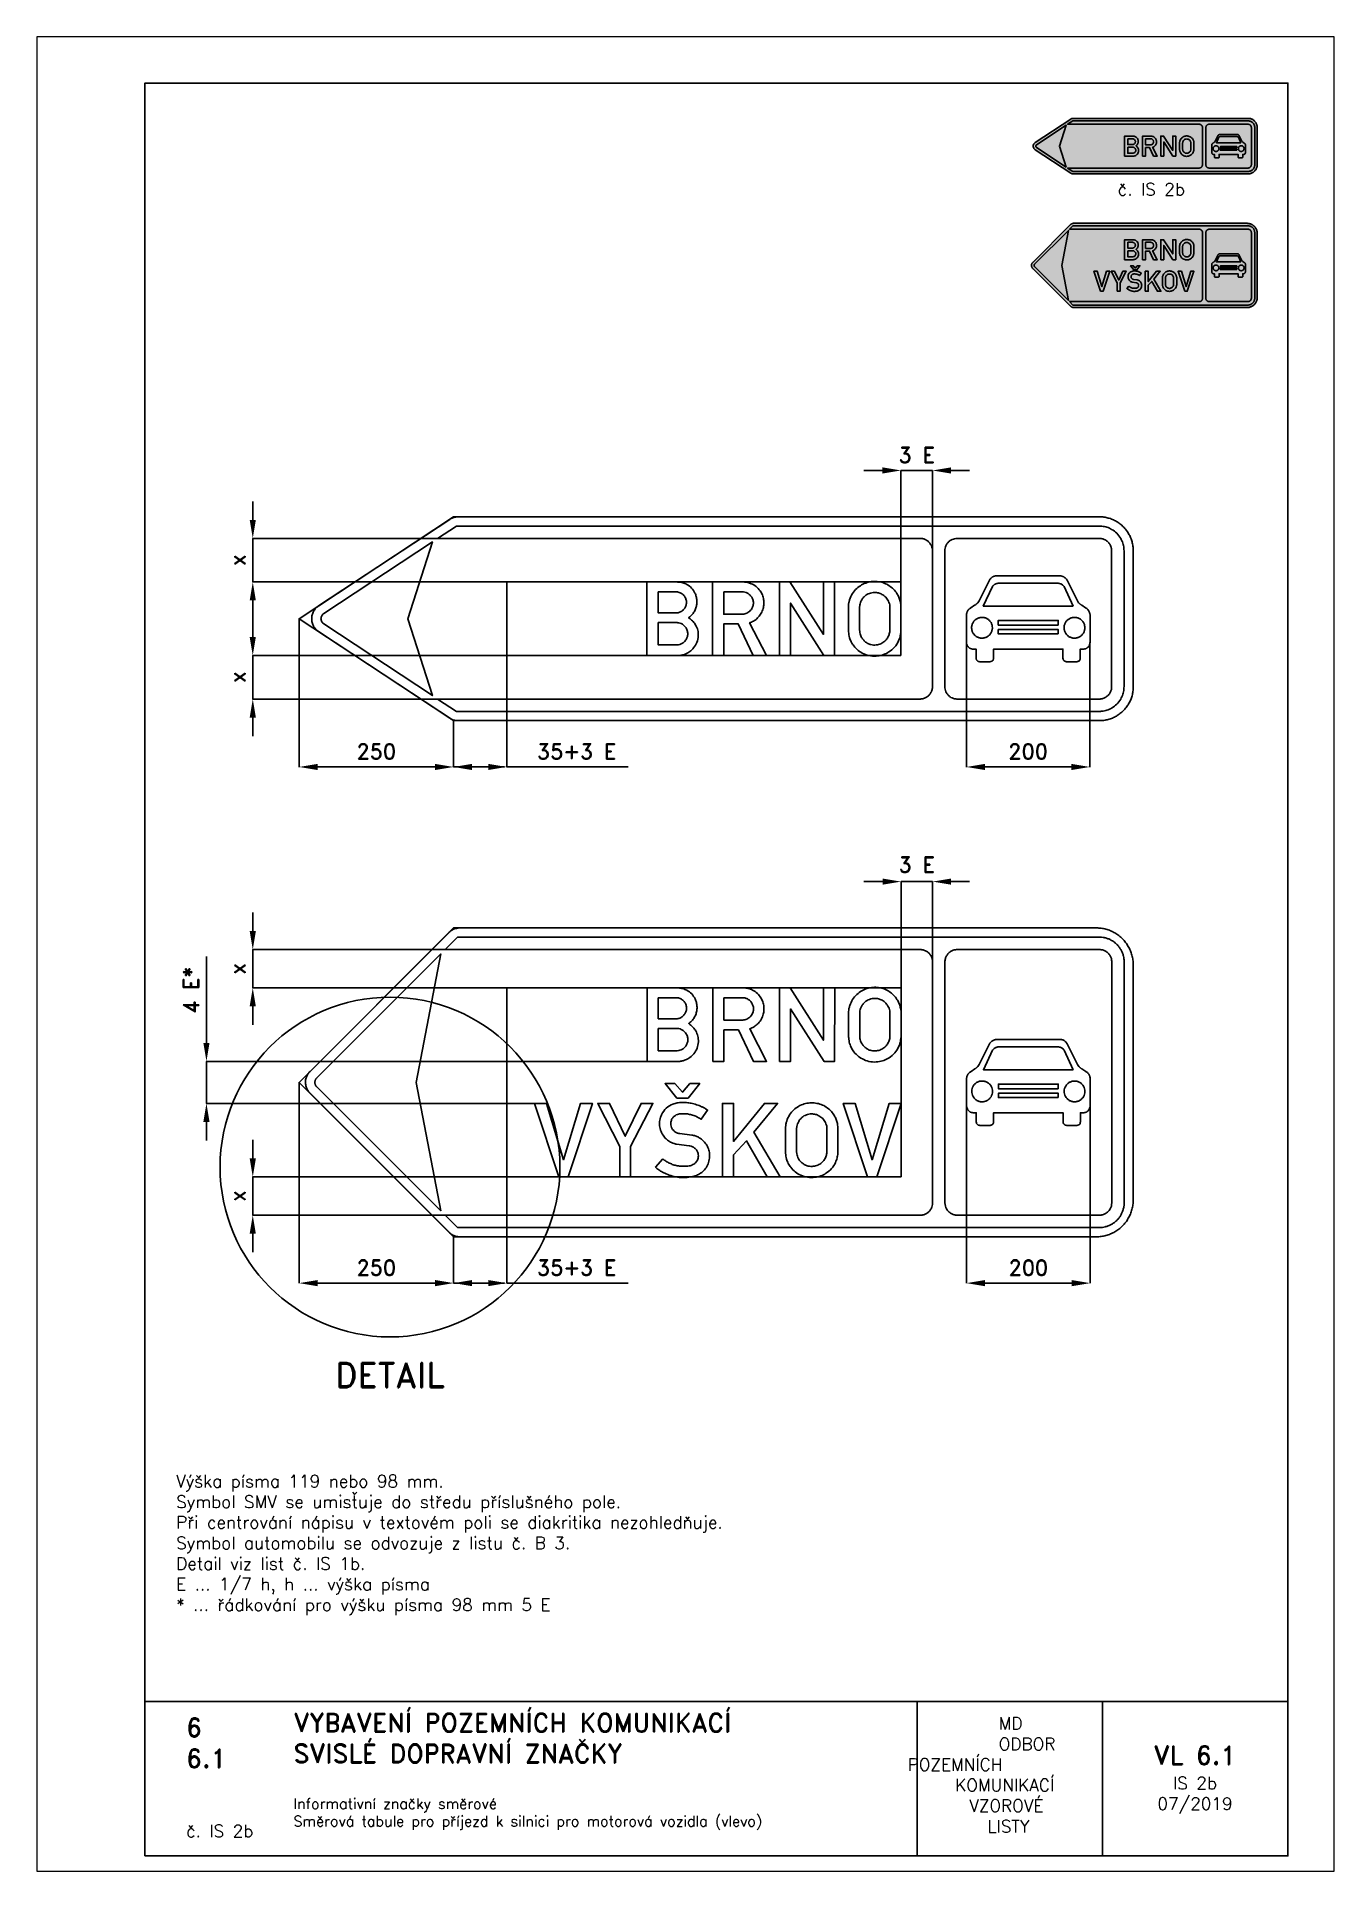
# Paper-space layout 'IS 2b' of a CAD drawing. Header units: millimetres. Extents: x 0 to 210, y 0 to 297.
# The model-space entities are those that its viewports show. They can reach past a viewport. Long polylines and large blocks are cut down to what shows.
import ezdxf

# ---------------------------------------------------------------- set-up
doc = ezdxf.new("R2010")
doc.units = ezdxf.units.MM
doc.header["$LTSCALE"] = 5
doc.linetypes.add('ČÁRKOVANÁX2', pattern=[1.5, 1, -0.5])
for name, color, linetype in [('Kóty', 2, 'Continuous'), ('Rozpiska', 7, 'Continuous'), ('Značka', 7, 'Continuous')]:
    doc.layers.add(name, color=color, linetype=linetype)
doc.layers.add('Rámeček', color=6, linetype='Continuous', plot=False)
doc.styles.get("Standard").update_dxf_attribs({"font": 'romand.shx', "height": 25})
doc.dimstyles.new('Standard1', dxfattribs={"dimtxt": 25, "dimasz": 30, "dimexe": 0.18, "dimexo": 0.0625, "dimgap": 12.5, "dimtad": 1, "dimdec": 0, "dimzin": 0, "dimdsep": 46, "dimtxsty": 'Standard', "dimcen": 0.09, "dimadec": 0, "dimazin": 0, "dimtfac": 1, "dimtdec": 0, "dimtofl": 0, "dimtmove": 0, "dimatfit": 3, "dimfxl": 1, "dimtolj": 1, "dimtzin": 0, "dimarcsym": 0})

psp = doc.layouts.new('IS 2b')

# ---------------------------------------------------------------- texts
at = {"layer": 'Rozpiska', "color": 7}
for s, width, heights, insert, char_height, attachment_point in [('\\pi2.89415;č. IS 2b', 18.5502, [0], (172.05, 273.29), 2, 1), ('6', 149.0422, [0], (24.17, 24.77), 3, 1), ('{\\C6;VYBAVENÍ POZEMNÍCH KOMUNIKACÍ\\P}SVISLÉ DOPRAVNÍ ZNAČKY{\\H1.34524x; }', 149.0422, [0], (41.56, 25.56), 3, 1), ('\\pi14.7414;{\\C6;MD\\P\\pi2.36044;}ODBOR POZEMNÍCH{\\H1.57143x; }\\P\\pi7.69378;KOMUNIKACÍ{\\H1.5x; }\\P\\pi9.97949;{\\C6;VZOROVÉ\\H1.47619x; \\H0.67742x;\\P\\pi12.93187;LISTY\\H1.26984x; }', 33.1018, [0], (140.95, 24.95), 2, 1), ('6.1', 149.0422, [0], (24.17, 19.78), 3, 1), ('{\\H1.5x;\\C6;VL 6.1\\P\\H0.66667x;IS 2b\\H1.66666x; \\H0.6x;\\P07/2019\\H1.80159x; }', 29.3049, [0], (187.46, 14.78), 2, 5), ('{\\C6;Informativní značky směrové\\P}Směrová tabule pro příjezd k silnici pro motorová vozidla (vlevo){\\H2.02381x; }', 149.0422, [0], (41.56, 11.79), 1.7, 1), ('{\\C6;č. IS 2b}', 18.3305, [2.67], (24.18, 7.52), 2, 1)]:
    psp.add_mtext_dynamic_manual_height_columns(s, width=width, gutter_width=100, heights=heights, dxfattribs=dict(at, insert=insert, char_height=char_height, attachment_point=attachment_point))
at = {"layer": 'Rozpiska', "color": 3, "insert": (22.57, 64.16), "char_height": 2, "attachment_point": 1}
psp.add_mtext_dynamic_manual_height_columns('{\\C256;Výška písma 119 nebo 98 mm. \\PSymbol SMV se umisťuje do středu příslušného pole.\\H1.83333x; \\H0.54545x;\\PPři centrování nápisu v textovém poli se diakritika nezohledňuje.\\H1.55556x; \\H0.64286x;\\PSymbol automobilu se odvozuje z listu č. B 3.\\H1.64815x; \\H0.60674x;\\PDetail viz list č. IS 1b.\\H1.61728x; \\H0.61832x;\\PE ... 1/7 h, h ... výška písma\\H1.81805x; \\H0.55004x;\\P* ... řádkování pro výšku písma 98 mm 5 E\\H1.72732x; }', width=177.7943, gutter_width=100, heights=[0], dxfattribs=at)

msp = doc.modelspace()

# ---------------------------------------------------------------- texts
at = {"layer": 'Kóty', "char_height": 25, "attachment_point": 5}
for insert in [(1019.3, 1180.1), (1019.4, 516.9)]:
    msp.add_mtext('\\A1;3 E', dxfattribs=dict(at, insert=insert))
at = {"layer": 'Značka', "color": 7, "insert": (166.4, -309.3), "char_height": 40, "attachment_point": 5}
msp.add_mtext('\\A1;DETAIL', dxfattribs=at)

# ---------------------------------------------------------------- blocks, each defined once
blk = doc.blocks.new('*D0')
at = {"layer": 'Defpoints', "color": 0, "transparency": 16777216}
for p in [(19.6, 915.1), (269.6, 750.1), (269.6, 675.1)]:
    blk.add_point(p, dxfattribs=at)
at = {"layer": 'Kóty', "color": 0, "lineweight": -2, "transparency": 16777216}
for p, q in [((19.6, 915), (19.6, 674.9)), ((269.6, 750), (269.6, 674.9)), ((49.6, 675.1), (239.6, 675.1))]:
    blk.add_line(p, q, dxfattribs=at)
at = {"layer": 'Kóty', "color": 0, "transparency": 16777216}
for points in [[(49.6, 680.1), (49.6, 670.1), (19.6, 675.1)], [(239.6, 680.1), (239.6, 670.1), (269.6, 675.1)]]:
    blk.add_solid(points, dxfattribs=at)
at = {"layer": 'Kóty', "color": 0, "transparency": 16777216, "insert": (144.6, 700.1), "char_height": 25, "attachment_point": 5}
blk.add_mtext('\\A1;250', dxfattribs=at)
blk = doc.blocks.new('*D1')
at = {"layer": 'Defpoints', "color": 0, "transparency": 16777216}
for p in [(355.6, 855.6), (269.6, 750), (355.6, 675.1)]:
    blk.add_point(p, dxfattribs=at)
at = {"layer": 'Kóty', "color": 0, "lineweight": -2, "transparency": 16777216}
for p, q in [((355.6, 855.5), (355.6, 674.9)), ((269.6, 749.9), (269.6, 674.9)), ((299.6, 675.1), (325.6, 675.1)), ((355.6, 675.1), (552.3, 675.1))]:
    blk.add_line(p, q, dxfattribs=at)
at = {"layer": 'Kóty', "color": 0, "transparency": 16777216}
for points in [[(299.6, 680.1), (299.6, 670.1), (269.6, 675.1)], [(325.6, 680.1), (325.6, 670.1), (355.6, 675.1)]]:
    blk.add_solid(points, dxfattribs=at)
at = {"layer": 'Kóty', "color": 0, "transparency": 16777216, "insert": (468.9, 700.1), "char_height": 25, "attachment_point": 5}
blk.add_mtext('\\A1;35+3 E', dxfattribs=at)
blk = doc.blocks.new('*D2')
at = {"layer": 'Defpoints', "color": 0, "transparency": 16777216}
for p in [(19.6, 164.5), (269.6, -85.5), (269.6, -160.5)]:
    blk.add_point(p, dxfattribs=at)
at = {"layer": 'Kóty', "color": 0, "lineweight": -2, "transparency": 16777216}
for p, q in [((19.6, 164.4), (19.6, -160.7)), ((269.6, -85.6), (269.6, -160.7)), ((49.6, -160.5), (239.6, -160.5))]:
    blk.add_line(p, q, dxfattribs=at)
at = {"layer": 'Kóty', "color": 0, "transparency": 16777216}
for points in [[(49.6, -155.5), (49.6, -165.5), (19.6, -160.5)], [(239.6, -155.5), (239.6, -165.5), (269.6, -160.5)]]:
    blk.add_solid(points, dxfattribs=at)
at = {"layer": 'Kóty', "color": 0, "transparency": 16777216, "insert": (144.6, -135.5), "char_height": 25, "attachment_point": 5}
blk.add_mtext('\\A1;250', dxfattribs=at)
blk = doc.blocks.new('*D3')
at = {"layer": 'Defpoints', "color": 0, "transparency": 16777216}
for p in [(355.6, 11.5), (269.6, -85.6), (355.6, -160.5)]:
    blk.add_point(p, dxfattribs=at)
at = {"layer": 'Kóty', "color": 0, "lineweight": -2, "transparency": 16777216}
for p, q in [((355.6, 11.4), (355.6, -160.7)), ((269.6, -85.6), (269.6, -160.7)), ((299.6, -160.5), (325.6, -160.5)), ((355.6, -160.5), (552.3, -160.5))]:
    blk.add_line(p, q, dxfattribs=at)
at = {"layer": 'Kóty', "color": 0, "transparency": 16777216}
for points in [[(299.6, -155.5), (299.6, -165.5), (269.6, -160.5)], [(325.6, -155.5), (325.6, -165.5), (355.6, -160.5)]]:
    blk.add_solid(points, dxfattribs=at)
at = {"layer": 'Kóty', "color": 0, "transparency": 16777216, "insert": (468.9, -135.5), "char_height": 25, "attachment_point": 5}
blk.add_mtext('\\A1;35+3 E', dxfattribs=at)
blk = doc.blocks.new('*D4')
at = {"layer": 'Defpoints', "color": 0, "transparency": 16777216}
for p in [(-55.4, 1045.1), (243.8, 1045.1), (355.6, 974.6)]:
    blk.add_point(p, dxfattribs=at)
at = {"layer": 'Kóty', "color": 0, "lineweight": -2, "transparency": 16777216}
for p, q in [((-55.4, 1075.1), (-55.4, 1105.1)), ((243.7, 1045.1), (-55.6, 1045.1)), ((355.5, 974.6), (-55.6, 974.6)), ((-55.4, 944.6), (-55.4, 914.6))]:
    blk.add_line(p, q, dxfattribs=at)
at = {"layer": 'Kóty', "color": 0, "transparency": 16777216}
for points in [[(-60.4, 1075.1), (-50.4, 1075.1), (-55.4, 1045.1)], [(-60.4, 944.6), (-50.4, 944.6), (-55.4, 974.6)]]:
    blk.add_solid(points, dxfattribs=at)
at = {"layer": 'Kóty', "color": 0, "transparency": 16777216, "insert": (-80.4, 1009.8), "char_height": 25, "attachment_point": 5, "rotation": 90}
blk.add_mtext('\\A1;x', dxfattribs=at)
blk = doc.blocks.new('*D5')
at = {"layer": 'Defpoints', "color": 0, "transparency": 16777216}
for p in [(355.6, 855.6), (-55.4, 785.1), (243.8, 785.1)]:
    blk.add_point(p, dxfattribs=at)
at = {"layer": 'Kóty', "color": 0, "lineweight": -2, "transparency": 16777216}
for p, q in [((-55.4, 885.6), (-55.4, 915.6)), ((355.5, 855.6), (-55.6, 855.6)), ((243.7, 785.1), (-55.6, 785.1)), ((-55.4, 755.1), (-55.4, 725.1))]:
    blk.add_line(p, q, dxfattribs=at)
at = {"layer": 'Kóty', "color": 0, "transparency": 16777216}
for points in [[(-60.4, 885.6), (-50.4, 885.6), (-55.4, 855.6)], [(-60.4, 755.1), (-50.4, 755.1), (-55.4, 785.1)]]:
    blk.add_solid(points, dxfattribs=at)
at = {"layer": 'Kóty', "color": 0, "transparency": 16777216, "insert": (-80.4, 820.3), "char_height": 25, "attachment_point": 5, "rotation": 90}
blk.add_mtext('\\A1;x', dxfattribs=at)
blk = doc.blocks.new('*D6')
at = {"layer": 'Defpoints', "color": 0, "transparency": 16777216}
for p in [(-55.4, 379.5), (256, 379.5), (355.6, 317.5)]:
    blk.add_point(p, dxfattribs=at)
at = {"layer": 'Kóty', "color": 0, "lineweight": -2, "transparency": 16777216}
for p, q in [((-55.4, 409.5), (-55.4, 439.5)), ((255.9, 379.5), (-55.6, 379.5)), ((355.5, 317.5), (-55.6, 317.5)), ((-55.4, 287.5), (-55.4, 257.5))]:
    blk.add_line(p, q, dxfattribs=at)
at = {"layer": 'Kóty', "color": 0, "transparency": 16777216}
for points in [[(-60.4, 409.5), (-50.4, 409.5), (-55.4, 379.5)], [(-60.4, 287.5), (-50.4, 287.5), (-55.4, 317.5)]]:
    blk.add_solid(points, dxfattribs=at)
at = {"layer": 'Kóty', "color": 0, "transparency": 16777216, "insert": (-80.4, 348.5), "char_height": 25, "attachment_point": 5, "rotation": 90}
blk.add_mtext('\\A1;x', dxfattribs=at)
blk = doc.blocks.new('*D7')
at = {"layer": 'Defpoints', "color": 0, "transparency": 16777216}
for p in [(-55.4, 11.5), (355.6, 11.5), (285.2, -50.5)]:
    blk.add_point(p, dxfattribs=at)
at = {"layer": 'Kóty', "color": 0, "lineweight": -2, "transparency": 16777216}
for p, q in [((-55.4, 41.5), (-55.4, 71.5)), ((355.5, 11.5), (-55.6, 11.5)), ((285.2, -50.5), (-55.6, -50.5)), ((-55.4, -80.5), (-55.4, -110.5))]:
    blk.add_line(p, q, dxfattribs=at)
at = {"layer": 'Kóty', "color": 0, "transparency": 16777216}
for points in [[(-60.4, 41.5), (-50.4, 41.5), (-55.4, 11.5)], [(-60.4, -80.5), (-50.4, -80.5), (-55.4, -50.5)]]:
    blk.add_solid(points, dxfattribs=at)
at = {"layer": 'Kóty', "color": 0, "transparency": 16777216, "insert": (-80.4, -19.5), "char_height": 25, "attachment_point": 5, "rotation": 90}
blk.add_mtext('\\A1;x', dxfattribs=at)
blk = doc.blocks.new('*D8')
at = {"layer": 'Defpoints', "color": 0, "transparency": 16777216}
for p in [(-130.4, 198.5), (582.8, 198.5), (400.7, 130.5)]:
    blk.add_point(p, dxfattribs=at)
at = {"layer": 'Kóty', "color": 0, "lineweight": -2, "transparency": 16777216}
for p, q in [((-130.4, 228.5), (-130.4, 368)), ((582.7, 198.5), (-130.6, 198.5)), ((400.6, 130.5), (-130.6, 130.5)), ((-130.4, 100.5), (-130.4, 70.5))]:
    blk.add_line(p, q, dxfattribs=at)
at = {"layer": 'Kóty', "color": 0, "transparency": 16777216}
for points in [[(-135.4, 228.5), (-125.4, 228.5), (-130.4, 198.5)], [(-135.4, 100.5), (-125.4, 100.5), (-130.4, 130.5)]]:
    blk.add_solid(points, dxfattribs=at)
at = {"layer": 'Kóty', "color": 0, "transparency": 16777216, "insert": (-155.4, 313.3), "char_height": 25, "attachment_point": 5, "rotation": 90}
blk.add_mtext('\\A1;4 E*', dxfattribs=at)
blk = doc.blocks.new('*D10')
at = {"layer": 'Defpoints', "color": 0, "transparency": 16777216}
for p in [(1099.6, 876.9), (1299.2, 874.2), (1299.2, 675.1)]:
    blk.add_point(p, dxfattribs=at)
at = {"layer": 'Kóty', "color": 0, "lineweight": -2, "transparency": 16777216}
for p, q in [((1099.6, 876.8), (1099.6, 674.9)), ((1299.2, 874.2), (1299.2, 674.9)), ((1129.6, 675.1), (1269.2, 675.1))]:
    blk.add_line(p, q, dxfattribs=at)
at = {"layer": 'Kóty', "color": 0, "transparency": 16777216}
for points in [[(1129.6, 680.1), (1129.6, 670.1), (1099.6, 675.1)], [(1269.2, 680.1), (1269.2, 670.1), (1299.2, 675.1)]]:
    blk.add_solid(points, dxfattribs=at)
at = {"layer": 'Kóty', "color": 0, "transparency": 16777216, "insert": (1199.4, 700.1), "char_height": 25, "attachment_point": 5}
blk.add_mtext('\\A1;200', dxfattribs=at)
blk = doc.blocks.new('*D11')
at = {"layer": 'Defpoints', "color": 0, "transparency": 16777216}
for p in [(1099.8, 126.3), (1299.8, 126.3), (1299.8, -160.5)]:
    blk.add_point(p, dxfattribs=at)
at = {"layer": 'Kóty', "color": 0, "lineweight": -2, "transparency": 16777216}
for p, q in [((1099.8, 126.3), (1099.8, -160.7)), ((1299.8, 126.3), (1299.8, -160.7)), ((1129.8, -160.5), (1269.8, -160.5))]:
    blk.add_line(p, q, dxfattribs=at)
at = {"layer": 'Kóty', "color": 0, "transparency": 16777216}
for points in [[(1129.8, -155.5), (1129.8, -165.5), (1099.8, -160.5)], [(1269.8, -155.5), (1269.8, -165.5), (1299.8, -160.5)]]:
    blk.add_solid(points, dxfattribs=at)
at = {"layer": 'Kóty', "color": 0, "transparency": 16777216, "insert": (1199.8, -135.5), "char_height": 25, "attachment_point": 5}
blk.add_mtext('\\A1;200', dxfattribs=at)

# ---------------------------------------------------------------- dimensions: what is measured, and where the dimension line sits
at = {"layer": 'Kóty'}
for base, p1, p2, text, picture, middle in [((-55.4, 1045.1), (355.6, 974.6), (243.8, 1045.1), 'x', '*D4', (-80.4, 1009.8)), ((-55.4, 785.1), (355.6, 855.6), (243.8, 785.1), 'x', '*D5', (-80.4, 820.3)), ((-55.4, 379.5), (355.6, 317.5), (256, 379.5), 'x', '*D6', (-80.4, 348.5)), ((-130.4, 198.5), (400.7, 130.5), (582.8, 198.5), '4 E*', '*D8', (-155.4, 313.3)), ((-55.4, 11.5), (285.2, -50.5), (355.6, 11.5), 'x', '*D7', (-80.4, -19.5))]:
    dim = msp.add_linear_dim(base=base, p1=p1, p2=p2, angle=90, text=text, dimstyle='Standard1', dxfattribs=at)
    dim.commit()
    dim.dimension.update_dxf_attribs({"geometry": picture, "text_midpoint": middle})
for base, p1, p2, picture, middle in [((269.6, 675.1), (19.6, 915.1), (269.6, 750.1), '*D0', (144.6, 700.1)), ((1299.2, 675.1), (1099.6, 876.9), (1299.2, 874.2), '*D10', (1199.4, 700.1)), ((269.6, -160.5), (19.6, 164.5), (269.6, -85.5), '*D2', (144.6, -135.5)), ((1299.8, -160.5), (1099.8, 126.3), (1299.8, 126.3), '*D11', (1199.8, -135.5))]:
    dim = msp.add_linear_dim(base=base, p1=p1, p2=p2, dimstyle='Standard1', dxfattribs=at)
    dim.commit()
    dim.dimension.update_dxf_attribs({"geometry": picture, "text_midpoint": middle})
for base, p1, p2, picture, middle in [((355.6, 675.1), (269.6, 750), (355.6, 855.6), '*D1', (468.9, 700.1)), ((355.6, -160.5), (269.6, -85.6), (355.6, 11.5), '*D3', (468.9, -135.5))]:
    dim = msp.add_linear_dim(base=base, p1=p1, p2=p2, text='35+3 E', dimstyle='Standard1', dxfattribs=at)
    dim.commit()
    dim.dimension.update_dxf_attribs({"geometry": picture, "text_midpoint": middle})

# ---------------------------------------------------------------- linework, layer by layer
at = {"layer": 'Kóty'}
for p, q in [((963.6, 1155.1), (933.6, 1155.1)), ((993.6, 974.6), (993.6, 1155.2)), ((1044.6, 974.6), (1044.6, 1155.2)), ((1104.6, 1155.1), (1074.6, 1155.1)), ((963.8, 489.5), (933.8, 489.5)), ((993.8, 317.6), (993.8, 489.7)), ((1044.8, 317.6), (1044.8, 489.7)), ((1104.8, 489.5), (1074.8, 489.5))]:
    msp.add_line(p, q, dxfattribs=at)
for points in [[(993.6, 1155.1), (1044.6, 1155.1)], [(-55.4, 974.6), (-55.4, 1045.1)], [(-55.4, 785.1), (-55.4, 855.6)], [(269.6, 675.1), (352.2, 675.1)], [(993.8, 489.5), (1044.8, 489.5)], [(-55.4, 317.5), (-55.4, 379.5)], [(-130.4, 130.5), (-130.4, 198.5)], [(-55.4, -50.5), (-55.4, 11.4)], [(269.6, -160.5), (352.2, -160.5)]]:
    msp.add_lwpolyline(points, dxfattribs=at)
for points in [[(963.6, 1160.1), (963.6, 1150.1), (993.6, 1155.1)], [(1074.6, 1160.1), (1074.6, 1150.1), (1044.6, 1155.1)], [(963.8, 494.5), (963.8, 484.5), (993.8, 489.5)], [(1074.8, 494.5), (1074.8, 484.5), (1044.8, 489.5)]]:
    msp.add_solid(points, dxfattribs=at)
at = {"layer": 'Značka', "color": 7}
for points in [[(277.1, 750.1), (269.6, 750.1), (19.6, 915.1), (269.6, 1080.1), (277.1, 1080.1)], [(279.9, -85.5), (269.6, -85.5), (19.6, 164.5), (269.6, 414.5), (279.9, 414.5)]]:
    msp.add_lwpolyline(points, dxfattribs=at)
at = {"layer": 'Značka', "color": 5}
for points in [[(943.6, 750.1), (277.1, 750.1), (276.4, 750.1), (275.6, 750.1, -0.031197), (272.7, 750.4, -0.030404), (269.9, 751.1, -0.031439), (267.2, 752.1, -0.034567), (264.6, 753.4), (263.9, 753.8), (263.3, 754.2), (51.2, 894.2), (50.2, 894.9), (49.2, 895.7, -0.052621), (45.7, 899.1, -0.052763), (43, 903.2, -0.065594), (40.7, 908.9, -0.065786), (40, 915.1, -0.065487), (40.7, 921.2, -0.063894), (43, 926.9, -0.052764), (45.7, 931, -0.057603), (49.2, 934.5), (50.2, 935.2), (51.2, 935.9), (263.3, 1075.9), (263.9, 1076.3), (264.6, 1076.7, -0.030757), (267.2, 1078, -0.030254), (269.9, 1079, -0.031549), (272.7, 1079.7, -0.034909), (275.6, 1080), (276.4, 1080), (277.1, 1080.1), (924.6, 1080.1), (943.6, 1080.1), (1314.6, 1080.1), (1314.8, 1080.1), (1315, 1080.1, -0.032187), (1322.1, 1079.6, -0.035442), (1329.1, 1078.1, -0.036278), (1335.9, 1075.8, -0.034421), (1342.2, 1072.6, -0.033718), (1348.1, 1068.7, -0.034078), (1353.5, 1063.9, -0.034199), (1358.2, 1058.6, -0.034241), (1362.1, 1052.7, -0.034034), (1365.3, 1046.3, -0.033395), (1367.6, 1039.6, -0.034109), (1369.1, 1032.6, -0.036744), (1369.6, 1025.5), (1369.6, 1025.3), (1369.6, 1025.1), (1369.6, 805.1), (1369.6, 804.8), (1369.6, 804.6, -0.032171), (1369.1, 797.5, -0.035429), (1367.6, 790.5, -0.03628), (1365.4, 783.8, -0.034417), (1362.1, 777.4, -0.03373), (1358.2, 771.5, -0.034083), (1353.5, 766.2, -0.034206), (1348.1, 761.4, -0.034234), (1342.2, 757.5, -0.034038), (1335.8, 754.3, -0.033409), (1329.1, 752, -0.034122), (1322.1, 750.5, -0.036743), (1315, 750.1), (1314.8, 750.1), (1314.6, 750.1), (943.6, 750.1)], [(59.5, 906.7), (59.1, 907), (58.7, 907.3, -0.052069), (57.3, 908.7, -0.052852), (56.2, 910.3, -0.065837), (55.3, 912.6, -0.065664), (55, 915.1, -0.065375), (55.3, 917.5, -0.06423), (56.2, 919.8, -0.052882), (57.3, 921.5, -0.056877), (58.7, 922.8), (59.1, 923.1), (59.5, 923.4), (235.4, 1039.5), (195.4, 915.1), (235.4, 790.6), (59.5, 906.7)], [(1024.6, 1045.1), (243.8, 1045.1), (274.1, 1065.1), (1314.6, 1065.1, -0.003559), (1316.7, 1065, -0.01065), (1318.8, 1064.8, -0.055538), (1326.9, 1063.2, -0.056145), (1334.6, 1059.7, -0.069745), (1342.9, 1053.4, -0.068381), (1349.2, 1045.1, -0.056441), (1352.7, 1037.4, -0.061164), (1354.4, 1029.2), (1354.5, 1027.1), (1354.6, 1025.1), (1354.6, 805.1), (1354.5, 803), (1354.4, 800.9, -0.055774), (1352.7, 792.7, -0.056174), (1349.2, 785.1, -0.069689), (1342.9, 776.7, -0.068357), (1334.6, 770.4, -0.056434), (1326.9, 766.9, -0.061163), (1318.8, 765.3, -0.012197), (1316.7, 765.1, -0.004056), (1314.6, 765.1), (274.1, 765.1), (243.8, 785.1), (1024.6, 785.1), (1024.9, 785.1), (1025.1, 785.1, 0.033856), (1027.7, 785.3, 0.035589), (1030.3, 785.9, 0.035976), (1032.7, 786.8, 0.034672), (1035, 788, 0.034152), (1037.2, 789.5, 0.034402), (1039.1, 791.3, 0.03454), (1040.8, 793.3, 0.034613), (1042.2, 795.5, 0.034386), (1043.3, 797.9, 0.03378), (1044, 800.4, 0.028202), (1044.4, 802.5, 0.030642), (1044.6, 804.6), (1044.6, 804.8), (1044.6, 805.1), (1044.6, 1025.1), (1044.6, 1025.3), (1044.6, 1025.6, 0.033836), (1044.4, 1028.2, 0.035611), (1043.8, 1030.7, 0.035976), (1042.9, 1033.2, 0.034672), (1041.6, 1035.5, 0.034131), (1040.1, 1037.6, 0.034453), (1038.4, 1039.6, 0.034559), (1036.4, 1041.2, 0.034552), (1034.1, 1042.6, 0.034382), (1031.8, 1043.7, 0.033961), (1029.3, 1044.5, 0.028182), (1027.2, 1044.9, 0.029981), (1025.1, 1045.1), (1024.8, 1045.1), (1024.6, 1045.1)], [(1334.6, 1025.1), (1334.6, 805.1), (1334.6, 804.8), (1334.6, 804.5, -0.033903), (1334.4, 801.9, -0.035566), (1333.8, 799.4, -0.035997), (1332.9, 796.9, -0.034652), (1331.6, 794.6, -0.034183), (1330.1, 792.5, -0.034453), (1328.4, 790.6, -0.034495), (1326.4, 788.9, -0.034585), (1324.1, 787.5, -0.034386), (1321.8, 786.4, -0.033766), (1319.3, 785.6, -0.028259), (1317.2, 785.2, -0.030642), (1315.1, 785.1), (1314.8, 785.1), (1314.6, 785.1), (1222.6, 785.1), (1084.6, 785.1, -0.003563), (1083.5, 785.1, -0.010682), (1082.5, 785.2, -0.055762), (1078.4, 786, -0.056127), (1074.6, 787.7, -0.069679), (1070.4, 790.9, -0.068421), (1067.3, 795.1, -0.056428), (1065.5, 798.9, -0.061033), (1064.7, 803), (1064.6, 804), (1064.6, 805.1), (1064.6, 1025.1), (1064.6, 1026.1), (1064.7, 1027.1, -0.055597), (1065.5, 1031.2, -0.056198), (1067.3, 1035.1, -0.069754), (1070.4, 1039.2, -0.068353), (1074.6, 1042.4, -0.056394), (1078.4, 1044.1, -0.061079), (1082.5, 1044.9, -0.012143), (1083.5, 1045, -0.004091), (1084.6, 1045.1), (1314.6, 1045.1), (1314.9, 1045.1), (1315.1, 1045.1, -0.033899), (1317.7, 1044.8, -0.035607), (1320.3, 1044.2, -0.035954), (1322.7, 1043.3, -0.034599), (1325, 1042.1, -0.034132), (1327.2, 1040.6, -0.0345), (1329.1, 1038.8, -0.034575), (1330.8, 1036.8, -0.034544), (1332.2, 1034.6, -0.034381), (1333.3, 1032.2, -0.033952), (1334, 1029.7, -0.028178), (1334.4, 1027.6, -0.029978), (1334.6, 1025.5), (1334.6, 1025.3), (1334.6, 1025.1)], [(1250.9, 984.6), (1252.1, 984.5, -0.013077), (1253.2, 984.2, -0.017171), (1254.2, 984, -0.021777), (1255.2, 983.7, -0.025144), (1256.3, 983.2, -0.021096), (1257.3, 982.7, -0.020125), (1258.3, 982), (1259.2, 981.3), (1260, 980.6), (1260.8, 979.8), (1261.5, 978.9), (1262.1, 978), (1262.5, 977.3), (1262.9, 976.5), (1279.1, 944.1), (1281.2, 941), (1281.5, 940.6), (1281.9, 940.3), (1282.3, 939.8), (1282.7, 939.4), (1283.1, 939.1), (1283.5, 938.7), (1283.9, 938.4), (1284.3, 938.1), (1284.7, 937.9), (1285, 937.6), (1285.7, 937.2), (1286.3, 936.8), (1292.4, 932.8), (1293.3, 932.3), (1294.2, 931.6), (1295.1, 930.9), (1295.9, 930), (1296.7, 929.2), (1297.3, 928.3), (1297.8, 927.4), (1298.3, 926.5), (1298.7, 925.7), (1299, 924.8), (1299.2, 923.8), (1299.4, 922.7), (1299.5, 922.2), (1299.6, 921.7), (1299.6, 876.9), (1299.4, 875.5), (1299.2, 874.2), (1298.8, 872.8, -0.040586), (1298.1, 871.4, -0.037369), (1297.4, 870.3, -0.031815), (1296.5, 869.3), (1295.6, 868.4, -0.027483), (1294.5, 867.6, -0.025952), (1293.6, 867.1, -0.031359), (1292.6, 866.6, -0.037155), (1291.3, 866.2, -0.024642), (1289.9, 866), (1289.2, 865.9), (1288.6, 865.8), (1283.9, 865.8), (1283.9, 851.1), (1283.7, 850), (1283.5, 849, -0.079463), (1282.8, 847.7, -0.085255), (1281.7, 846.6, -0.082569), (1280.1, 845.9, -0.025892), (1278.4, 845.5), (1261.3, 845.5, -0.019274), (1259.9, 845.8, -0.059521), (1258.6, 846.3, -0.076925), (1257.4, 847.2, -0.081023), (1256.5, 848.4, -0.063454), (1256.1, 849.7), (1255.8, 851.1), (1255.8, 865.8), (1143.4, 865.8), (1143.4, 851.1), (1143.2, 850.1, -0.042468), (1143, 849, -0.079394), (1142.2, 847.7, -0.08603), (1141.1, 846.6, -0.078895), (1139.6, 845.9, -0.024884), (1137.9, 845.5), (1120.8, 845.5, -0.020522), (1119.3, 845.8, -0.063616), (1118, 846.3, -0.077191), (1116.8, 847.2, -0.081526), (1116, 848.4, -0.064412), (1115.5, 849.7), (1115.3, 851.1), (1115.3, 865.8), (1110.6, 865.8), (1109.8, 865.9), (1109, 866, -0.024158), (1107.7, 866.3, -0.03665), (1106.5, 866.7, -0.030838), (1105.5, 867.1, -0.024376), (1104.6, 867.6, -0.028118), (1103.6, 868.4, -0.029197), (1102.6, 869.4, -0.033893), (1101.7, 870.5, -0.039889), (1100.9, 871.7, -0.041795), (1100.3, 873.1, -0.033801), (1099.9, 874.5), (1099.7, 875.7), (1099.6, 876.9), (1099.6, 921.7), (1099.7, 922.3), (1099.8, 922.9), (1100, 923.9), (1100.3, 924.9), (1100.5, 925.7), (1100.9, 926.5), (1101.4, 927.4), (1102, 928.4, -0.02158), (1102.6, 929.3, -0.025129), (1103.4, 930.2, -0.025956), (1104.3, 931, -0.020977), (1105.2, 931.8), (1106, 932.3), (1106.8, 932.8), (1112.9, 936.8), (1113.5, 937.2), (1114.2, 937.6), (1114.5, 937.9), (1114.9, 938.1), (1115.3, 938.4), (1115.7, 938.8), (1116.1, 939.1), (1116.5, 939.5), (1117, 939.9), (1117.4, 940.3), (1117.7, 940.7), (1118, 941), (1120.1, 944.1), (1136.2, 976.5), (1136.6, 977.1), (1136.9, 977.7), (1137.5, 978.7, -0.024915), (1138.2, 979.6), (1138.8, 980.2), (1139.5, 980.9, -0.019485), (1140.4, 981.7, -0.020162), (1141.4, 982.4, -0.023368), (1142.5, 983, -0.027123), (1143.6, 983.5, -0.028211), (1144.9, 984, -0.022805), (1146.2, 984.3, -0.011648), (1147.2, 984.5, -0.003886), (1148.3, 984.6), (1250.9, 984.6)], [(582.6, 855.6), (582.6, 974.6), (631.5, 974.6), (632.7, 974.5), (633.9, 974.5, -0.053522), (640.7, 973.3, -0.058873), (647, 970.7, -0.084096), (654.8, 964.7, -0.083984), (660.2, 956.6, -0.052884), (662.3, 950.8, -0.048086), (663.3, 944.8, -0.047689), (663.1, 938.7, -0.051694), (661.8, 932.7, -0.057814), (659, 926.5, -0.056924), (654.9, 921.1, -0.018995), (653.3, 919.5, -0.019207), (651.7, 918.1), (650.8, 917.4), (649.9, 916.7), (651.1, 915.8), (652.3, 914.9, -0.045536), (657.2, 910.4, -0.053974), (661.2, 904.9, -0.077424), (664.7, 896.4, -0.076327), (665.5, 887.2, -0.084936), (663.4, 876.8, -0.082727), (658, 867.8, -0.067289), (652, 861.9, -0.067545), (644.6, 857.8, -0.045459), (639.4, 856.2, -0.048761), (634, 855.6), (633, 855.6), (632, 855.6), (582.6, 855.6)], [(600.7, 958.6), (600.7, 924.6), (629.3, 924.6), (630.4, 924.6), (631.5, 924.7, 0.091642), (636.6, 926.1, 0.080745), (641, 929.2, 0.08131), (644.3, 933.4, 0.086089), (646.1, 938.4, 0.08746), (646.3, 943.9, 0.085849), (644.6, 949.2, 0.081921), (641.6, 953.5, 0.078642), (637.3, 956.6, 0.04672), (634.7, 957.8, 0.054008), (631.9, 958.5), (631.3, 958.5), (630.7, 958.6), (600.7, 958.6)], [(688.8, 855.6), (688.8, 974.6), (738.9, 974.6), (739.6, 974.6), (740.3, 974.5, -0.052875), (745.9, 973.7, -0.045262), (751.3, 971.8, -0.06875), (759.3, 967, -0.074114), (765.6, 960.2, -0.062854), (769.3, 953.5, -0.059665), (771.3, 946.1, -0.05513), (771.7, 938.9, -0.055177), (770.5, 931.7, -0.062319), (767.5, 924.1, -0.063053), (762.7, 917.5, -0.052736), (757.7, 913, -0.055205), (752, 909.7, -0.011394), (750.4, 909, -0.003807), (748.7, 908.4), (776.1, 855.6), (754.7, 855.6), (730.4, 906.6), (706.9, 906.6), (706.9, 855.6), (688.8, 855.6)], [(706.9, 958.5), (706.9, 922.4), (736.1, 922.4), (736.8, 922.5), (737.6, 922.5, 0.040787), (740.9, 923, 0.049419), (744, 924.1, 0.110768), (750.3, 928.7, 0.114763), (754, 935.4, 0.085168), (754.8, 940.7, 0.080085), (753.9, 946, 0.08408), (751.3, 951.2, 0.081233), (747, 955.3, 0.067091), (743.1, 957.5, 0.082112), (738.7, 958.5), (738.2, 958.5), (737.7, 958.5), (706.9, 958.5)], [(908.6, 934.1), (908.6, 935.1), (908.7, 936.1, -0.030686), (909.4, 941.1, -0.031077), (910.6, 945.9, -0.066297), (915.2, 955.8, -0.068476), (922.2, 964.1, -0.061858), (930, 969.8, -0.059933), (938.8, 973.6, -0.057342), (948, 975.3, -0.057585), (957.4, 975, -0.056914), (966.3, 972.7, -0.057502), (974.5, 968.5, -0.055379), (981.4, 962.9, -0.053459), (986.9, 956, -0.043017), (990.2, 950, -0.048855), (992.4, 943.5, -0.022706), (993.1, 940, -0.012948), (993.5, 936.4), (993.5, 935.8), (993.6, 935.2), (993.6, 895.4), (993.5, 894.5), (993.4, 893.5, -0.035768), (992.1, 886.2, -0.047842), (989.6, 879.1, -0.078799), (983.3, 869.1, -0.073095), (974.2, 861.5, -0.060122), (965.6, 857.1, -0.059847), (956.2, 854.8, -0.071109), (944.5, 854.9, -0.074185), (933.3, 858.3, -0.066037), (924.5, 863.7, -0.061695), (917.3, 871.1, -0.047092), (913.2, 877.4, -0.05388), (910.4, 884.4, -0.030233), (909.4, 889.1, -0.017672), (908.8, 893.8), (908.7, 894.9), (908.6, 896), (908.6, 934.1)], [(926.7, 934.1), (926.7, 896), (926.8, 895.3), (926.8, 894.6, 0.037584), (927.5, 890.8, 0.041676), (928.7, 887.2, 0.062893), (931.5, 882.3, 0.060173), (935.4, 878.2, 0.059427), (940, 875, 0.064337), (945.1, 873.1, 0.050509), (949.4, 872.5, 0.044565), (953.7, 872.7, 0.073918), (961, 874.6, 0.08501), (967.4, 878.7, 0.073642), (971.6, 883.6, 0.063581), (974.3, 889.4, 0.033212), (975.2, 892.3, 0.042655), (975.5, 895.3), (975.6, 895.7), (975.6, 896.1), (975.6, 934), (975.6, 934.7), (975.6, 935.3, 0.062613), (974.9, 939.5, 0.048324), (973.3, 943.4, 0.076906), (968.9, 949.8, 0.083776), (962.8, 954.5, 0.069864), (957.1, 956.8, 0.066679), (950.9, 957.5, 0.08852), (942.5, 956, 0.098118), (935.2, 951.6, 0.06286), (931.5, 947.7, 0.051395), (928.9, 943, 0.039545), (927.5, 939.3, 0.050768), (926.8, 935.4), (926.7, 934.7), (926.7, 934.1)], [(1272.3, 935.5), (1257.5, 967.4), (1257, 967.9), (1256.6, 968.4), (1255.7, 969.2, 0.027624), (1254.9, 970), (1254.1, 970.5), (1253.2, 971), (1252.3, 971.4, 0.018861), (1251.4, 971.8, 0.018443), (1250.5, 972.1, 0.021048), (1249.6, 972.3, 0.021347), (1248.7, 972.4, 0.017914), (1247.8, 972.5, 0.009609), (1247.1, 972.5), (1246.3, 972.5), (1152.8, 972.5, 0.003693), (1152, 972.5, 0.011156), (1151.2, 972.5, 0.017825), (1150.3, 972.4, 0.020794), (1149.4, 972.3, 0.020064), (1148.5, 972.1, 0.017439), (1147.7, 971.8, 0.017638), (1146.8, 971.4, 0.017476), (1146, 971, 0.020563), (1145.1, 970.5, 0.025138), (1144.2, 969.9, 0.028347), (1143.3, 969.1, 0.017857), (1142.5, 968.2), (1142.1, 967.8), (1141.7, 967.4), (1126.9, 935.5), (1272.3, 935.5)], [(600.8, 908.7), (600.8, 872.7), (629.4, 872.7), (630.4, 872.7), (631.5, 872.8, 0.058714), (635.8, 873.6, 0.063105), (639.8, 875.4, 0.084062), (644.2, 879, 0.085733), (647.2, 883.9, 0.082254), (648.5, 889.2, 0.080986), (648.1, 894.6, 0.088847), (645.8, 900.2, 0.084254), (641.7, 904.8, 0.0656), (637.9, 907.3, 0.0804), (633.8, 908.5, 0.018298), (632.6, 908.6), (631.4, 908.7), (600.8, 908.7)], [(1141.6, 900.5), (1141.4, 902.5, 0.029215), (1141.1, 904.6, 0.038467), (1140.4, 906.7, 0.034221), (1139.4, 908.7, 0.033165), (1138.2, 910.5, 0.034396), (1136.8, 912.2, 0.034639), (1135.2, 913.7, 0.034369), (1133.4, 914.9, 0.034396), (1131.4, 915.9, 0.034462), (1129.3, 916.6, 0.034442), (1127.2, 917.1, 0.034403), (1125, 917.3, 0.034401), (1122.8, 917.2, 0.03444), (1120.6, 916.7, 0.034443), (1118.5, 916.1, 0.034407), (1116.5, 915.1, 0.034419), (1114.7, 913.9, 0.034423), (1113, 912.5, 0.034403), (1111.6, 910.9, 0.03442), (1110.3, 909, 0.034438), (1109.3, 907.1, 0.034438), (1108.6, 905, 0.034391), (1108.1, 902.9, 0.034459), (1108, 900.7, 0.034457), (1108.1, 898.5, 0.03444), (1108.5, 896.3, 0.034381), (1109.1, 894.2, 0.03438), (1110.1, 892.2, 0.034419), (1111.3, 890.4, 0.034402), (1112.7, 888.7, 0.034347), (1114.4, 887.2, 0.034405), (1116.2, 886, 0.034401), (1118.1, 885, 0.034369), (1120.2, 884.3, 0.034384), (1122.3, 883.8, 0.034434), (1124.5, 883.6, 0.034429), (1126.7, 883.7, 0.034419), (1128.9, 884.2, 0.034417), (1131, 884.8, 0.034407), (1133, 885.8, 0.034446), (1134.8, 887, 0.034385), (1136.5, 888.4, 0.034355), (1138, 890, 0.034595), (1139.2, 891.9, 0.034364), (1140.2, 893.8, 0.033725), (1140.9, 895.9, 0.034414), (1141.4, 898, 0.037305), (1141.6, 900.2), (1141.6, 900.3), (1141.6, 900.5)], [(1291.2, 900.5), (1291, 902.5, 0.029215), (1290.7, 904.6, 0.038467), (1290, 906.7, 0.034272), (1289.1, 908.7, 0.033118), (1287.9, 910.5, 0.034396), (1286.5, 912.2, 0.034713), (1284.8, 913.7, 0.034369), (1283, 914.9, 0.034372), (1281.1, 915.9, 0.034442), (1279, 916.6, 0.034442), (1276.8, 917.1, 0.0344), (1274.6, 917.3, 0.034402), (1272.4, 917.2, 0.03444), (1270.3, 916.7, 0.034462), (1268.2, 916.1, 0.034429), (1266.2, 915.1, 0.034419), (1264.4, 913.9, 0.034423), (1262.7, 912.5, 0.034403), (1261.2, 910.9, 0.03442), (1260, 909, 0.034438), (1259, 907.1, 0.034438), (1258.2, 905, 0.034391), (1257.8, 902.9, 0.034348), (1257.6, 900.7, 0.034346), (1257.7, 898.5, 0.03444), (1258.1, 896.3, 0.034434), (1258.8, 894.2, 0.034431), (1259.7, 892.2, 0.034419), (1260.9, 890.4, 0.034402), (1262.4, 888.7, 0.034382), (1264, 887.2, 0.034405), (1265.8, 886, 0.034428), (1267.8, 885, 0.034386), (1269.9, 884.3, 0.034398), (1272, 883.8, 0.034434), (1274.2, 883.6, 0.034429), (1276.4, 883.7, 0.034419), (1278.6, 884.2, 0.034417), (1280.6, 884.8, 0.034407), (1282.6, 885.8, 0.034446), (1284.5, 887, 0.034347), (1286.1, 888.4, 0.034398), (1287.6, 890, 0.034595), (1288.9, 891.9, 0.034364), (1289.9, 893.8, 0.033672), (1290.6, 895.9, 0.034468), (1291.1, 898, 0.03725), (1291.2, 900.2), (1291.2, 900.3), (1291.2, 900.5)], [(1163.6, 414.5), (1309.6, 414.5), (1309.8, 414.5), (1310.1, 414.5, -0.03218), (1317.8, 414, -0.035438), (1325.4, 412.4, -0.036258), (1332.8, 409.9, -0.034418), (1339.7, 406.4, -0.033718), (1346.2, 402.1, -0.034085), (1352, 396.9, -0.034214), (1357.2, 391.1, -0.034232), (1361.5, 384.6, -0.034043), (1364.9, 377.7, -0.033431), (1367.5, 370.3, -0.034129), (1369.1, 362.7, -0.036733), (1369.6, 355), (1369.6, 354.7), (1369.6, 354.5), (1369.6, -25.5), (1369.6, -25.7), (1369.6, -26, -0.032179), (1369, -33.7, -0.035426), (1367.5, -41.3, -0.036267), (1365, -48.7, -0.034424), (1361.5, -55.6, -0.033705), (1357.2, -62.1, -0.034079), (1352, -67.9, -0.034212), (1346.2, -73.1, -0.034232), (1339.7, -77.4, -0.034045), (1332.8, -80.9, -0.033411), (1325.4, -83.4, -0.034125), (1317.8, -85, -0.036744), (1310.1, -85.5), (1309.8, -85.5), (1309.6, -85.5), (929.6, -85.5), (929.4, -85.5), (279.9, -85.5), (279.6, -85.5), (279.3, -85.5, -0.033639), (276, -85.2, -0.035704), (272.8, -84.5, -0.036009), (269.8, -83.4, -0.034178), (266.9, -81.8, -0.028018), (264.7, -80.3, -0.030268), (262.7, -78.6), (262.5, -78.4), (262.3, -78.2), (37.3, 146.8), (37, 147.1), (36.8, 147.3, -0.033469), (34.7, 149.8, -0.03559), (33, 152.6, -0.036077), (31.6, 155.5, -0.034672), (30.6, 158.7, -0.034136), (30.1, 161.9, -0.034433), (30, 165.2, -0.034553), (30.2, 168.4, -0.034574), (31, 171.6, -0.03439), (32.1, 174.7, -0.033878), (33.6, 177.6, -0.028201), (35.1, 179.8, -0.030225), (36.9, 181.8), (37.1, 182), (37.3, 182.2), (262.3, 407.2), (262.5, 407.4), (262.7, 407.6, -0.033451), (265.2, 409.7, -0.035715), (268, 411.5, -0.036071), (271, 412.9, -0.034147), (274.1, 413.8, -0.027998), (276.7, 414.3, -0.030331), (279.3, 414.5), (279.6, 414.5), (279.9, 414.5), (929.6, 414.5), (1163.6, 414.5)], [(1044.8, -30.5), (1044.8, 359.5), (1044.8, 359.8), (1044.8, 360, 0.033342), (1044.5, 362.6, 0.035616), (1043.9, 365.2, 0.036105), (1043.1, 367.6, 0.034649), (1041.8, 369.9, 0.034099), (1040.3, 372.1, 0.034446), (1038.5, 374, 0.034573), (1036.5, 375.7, 0.034615), (1034.3, 377.1, 0.034395), (1031.9, 378.2, 0.033758), (1029.4, 378.9, 0.028216), (1027.4, 379.3, 0.030632), (1025.2, 379.5), (1025, 379.5), (1024.8, 379.5), (256, 379.5), (276, 399.5), (1314.8, 399.5), (1315.3, 399.5), (1315.8, 399.5, -0.033584), (1321, 399, -0.035612), (1326.1, 397.9, -0.036056), (1331.1, 396.1, -0.034665), (1335.7, 393.6, -0.034138), (1340, 390.6, -0.03443), (1343.8, 387, -0.03456), (1347.1, 383, -0.034609), (1349.9, 378.6, -0.034372), (1352.1, 373.8, -0.033696), (1353.7, 368.8, -0.02823), (1354.5, 364.7, -0.030672), (1354.8, 360.5), (1354.8, 360), (1354.8, 359.5), (1354.8, -30.5), (1354.8, -31), (1354.8, -31.5, -0.033603), (1354.3, -36.8, -0.035618), (1353.1, -41.9, -0.036038), (1351.3, -46.8, -0.034691), (1348.9, -51.4, -0.034145), (1345.9, -55.7, -0.034424), (1342.3, -59.5, -0.034546), (1338.3, -62.9, -0.034547), (1333.9, -65.7, -0.034397), (1329.1, -67.9, -0.03397), (1324.1, -69.4, -0.028195), (1319.9, -70.2, -0.029992), (1315.7, -70.5, -0.002624), (1315.2, -70.5), (1314.8, -70.5), (276, -70.5), (256, -50.5), (1024.8, -50.5), (1025, -50.5), (1025.3, -50.5, 0.033363), (1027.9, -50.3, 0.035596), (1030.5, -49.7, 0.036116), (1032.9, -48.8, 0.034658), (1035.2, -47.6, 0.034113), (1037.4, -46, 0.034431), (1039.3, -44.3, 0.034586), (1041, -42.3, 0.034614), (1042.3, -40, 0.034372), (1043.4, -37.7), (1044.2, -35.2), (1044.6, -33.1), (1044.8, -31), (1044.8, -30.7), (1044.8, -30.5)], [(48.1, 171.6), (248.9, 372.4), (208.9, 164.5), (248.9, -43.4), (48.1, 157.4), (48, 157.5), (47.9, 157.6, -0.033135), (47, 158.6, -0.035803), (46.3, 159.7, -0.036334), (45.8, 160.9, -0.034544), (45.4, 162.2, -0.033919), (45.2, 163.5, -0.034416), (45.1, 164.8, -0.034646), (45.2, 166.1, -0.034635), (45.5, 167.3, -0.034414), (46, 168.6, -0.033948), (46.6, 169.7, -0.028208), (47.2, 170.6, -0.030074), (47.9, 171.4), (48, 171.5), (48.1, 171.6)], [(1084.8, -50.5), (1084.7, -50.5), (1084.6, -50.5, -0.032178), (1082, -50.3, -0.03544), (1079.5, -49.8, -0.03628), (1077, -49, -0.034422), (1074.7, -47.8, -0.033716), (1072.6, -46.4, -0.034041), (1070.6, -44.6, -0.034222), (1068.9, -42.7, -0.034203), (1067.5, -40.5), (1066.3, -38.2), (1065.5, -35.8), (1064.9, -33.2), (1064.8, -30.7), (1064.8, -30.6), (1064.8, -30.5), (1064.8, 359.5), (1064.8, 359.6), (1064.8, 359.7, -0.032179), (1065, 362.2, -0.035489), (1065.5, 364.8, -0.036237), (1066.3, 367.2, -0.034377), (1067.5, 369.5, -0.03369), (1068.9, 371.7, -0.034081), (1070.6, 373.6, -0.034215), (1072.6, 375.4, -0.034251), (1074.7, 376.8, -0.034077), (1077, 378, -0.033414), (1079.5, 378.8, -0.034124), (1082, 379.3, -0.03674), (1084.6, 379.5), (1084.7, 379.5), (1084.8, 379.5), (1314.8, 379.5), (1314.8, 379.5), (1314.9, 379.5, -0.032178), (1317.5, 379.3, -0.035447), (1320, 378.8, -0.036244), (1322.5, 378, -0.034414), (1324.8, 376.8, -0.033693), (1327, 375.4, -0.034105), (1328.9, 373.6, -0.034195), (1330.6, 371.7, -0.034246), (1332.1, 369.5, -0.034071), (1333.2, 367.2, -0.033373), (1334.1, 364.8, -0.034174), (1334.6, 362.2, -0.036718), (1334.8, 359.7), (1334.8, 359.6), (1334.8, 359.5), (1334.8, -30.5), (1334.8, -30.6), (1334.8, -30.7), (1334.6, -33.2), (1334.1, -35.8), (1333.2, -38.2), (1332.1, -40.5), (1330.6, -42.7), (1328.9, -44.6, -0.034172), (1327, -46.4, -0.034205), (1324.8, -47.8, -0.034029), (1322.5, -49, -0.033389), (1320, -49.8, -0.03413), (1317.5, -50.3, -0.036743), (1314.9, -50.5), (1314.8, -50.5), (1314.8, -50.5), (1084.8, -50.5)], [(582.8, 198.5), (582.8, 317.5), (631.7, 317.5), (632.9, 317.5, -0.006987), (634.1, 317.4, -0.053513), (640.8, 316.2, -0.058864), (647.2, 313.6, -0.084102), (655, 307.6, -0.083984), (660.4, 299.5, -0.052879), (662.5, 293.8, -0.048085), (663.5, 287.7, -0.047689), (663.3, 281.6, -0.051693), (662, 275.6, -0.057809), (659.2, 269.4, -0.056926), (655.1, 264, -0.019004), (653.5, 262.5, -0.019217), (651.9, 261), (651, 260.3), (650.1, 259.6), (651.3, 258.7), (652.5, 257.9, -0.045546), (657.4, 253.3, -0.053985), (661.4, 247.9, -0.077424), (664.9, 239.3, -0.076327), (665.7, 230.1, -0.084936), (663.6, 219.8, -0.082722), (658.2, 210.7, -0.067289), (652.2, 204.8, -0.067545), (644.8, 200.8, -0.045465), (639.6, 199.1, -0.048766), (634.2, 198.5, -0.007109), (633.2, 198.5, -0.002371), (632.2, 198.5), (582.8, 198.5)], [(600.9, 301.5), (600.9, 267.6), (629.4, 267.6, 0.005332), (630.5, 267.6, 0.016063), (631.7, 267.6, 0.091637), (636.7, 269.1, 0.080741), (641.1, 272.2, 0.08131), (644.5, 276.4, 0.086088), (646.3, 281.4, 0.08746), (646.5, 286.9, 0.085847), (644.8, 292.1, 0.081925), (641.8, 296.4, 0.078637), (637.5, 299.6, 0.04673), (634.9, 300.8, 0.054018), (632.1, 301.4, 0.009156), (631.5, 301.5), (630.8, 301.5), (600.9, 301.5)], [(689, 198.5), (689, 317.5), (739.1, 317.5), (739.8, 317.5, -0.00544), (740.5, 317.5, -0.052875), (746.1, 316.7, -0.045247), (751.5, 314.7, -0.06875), (759.5, 310, -0.074112), (765.7, 303.2, -0.062852), (769.5, 296.5, -0.059667), (771.5, 289, -0.05513), (771.9, 281.8, -0.055174), (770.7, 274.7, -0.062314), (767.7, 267.1, -0.063049), (762.9, 260.4, -0.052743), (757.9, 255.9, -0.055197), (752.2, 252.6, -0.01141), (750.6, 251.9), (748.9, 251.3), (776.2, 198.5), (754.8, 198.5), (730.5, 249.5), (707.1, 249.5), (707.1, 198.5), (689, 198.5)], [(707.1, 301.5), (707.1, 265.4), (736.3, 265.4, 0.001977), (737, 265.4, 0.005972), (737.8, 265.4, 0.040787), (741.1, 266, 0.049419), (744.2, 267, 0.110775), (750.5, 271.6, 0.114761), (754.2, 278.4, 0.085167), (755, 283.7, 0.080083), (754.1, 288.9, 0.084085), (751.4, 294.1, 0.081226), (747.2, 298.2, 0.067109), (743.3, 300.5, 0.082132), (738.9, 301.4), (738.4, 301.4), (737.9, 301.5), (707.1, 301.5)], [(908.8, 277.1), (908.8, 278.1), (908.9, 279, -0.030684), (909.5, 284, -0.031079), (910.8, 288.9, -0.066298), (915.4, 298.7, -0.06848), (922.4, 307, -0.061861), (930.2, 312.8, -0.059933), (939, 316.5, -0.057345), (948.2, 318.3, -0.057578), (957.5, 317.9, -0.056911), (966.5, 315.7, -0.057502), (974.6, 311.5, -0.055376), (981.6, 305.9, -0.053459), (987.1, 298.9, -0.043019), (990.4, 292.9, -0.048857), (992.6, 286.4, -0.022703), (993.2, 282.9), (993.7, 279.3), (993.7, 278.8), (993.8, 278.2), (993.8, 238.3), (993.7, 237.4), (993.6, 236.5, -0.035767), (992.3, 229.1, -0.047843), (989.8, 222, -0.078796), (983.5, 212.1, -0.073097), (974.4, 204.4, -0.060119), (965.8, 200, -0.059844), (956.4, 197.8, -0.071111), (944.7, 197.9, -0.074183), (933.5, 201.3, -0.066037), (924.7, 206.6, -0.061693), (917.5, 214, -0.047092), (913.4, 220.4, -0.053884), (910.6, 227.4, -0.030235), (909.6, 232, -0.017673), (909, 236.8), (908.9, 237.9), (908.8, 238.9), (908.8, 277.1)], [(926.9, 277), (926.9, 238.9), (926.9, 238.2), (927, 237.5, 0.037583), (927.6, 233.7, 0.041676), (928.9, 230.1, 0.062898), (931.7, 225.2, 0.060173), (935.6, 221.1, 0.059418), (940.1, 218, 0.064326), (945.3, 216.1, 0.050523), (949.6, 215.4, 0.044572), (953.9, 215.6, 0.07391), (961.2, 217.5, 0.085007), (967.5, 221.6, 0.073636), (971.8, 226.5, 0.063585), (974.5, 232.4, 0.03321), (975.4, 235.3, 0.042657), (975.7, 238.3), (975.7, 238.7), (975.8, 239), (975.8, 276.9), (975.8, 277.6), (975.8, 278.3, 0.062616), (975.1, 282.4, 0.048328), (973.5, 286.4, 0.076903), (969.1, 292.8, 0.08377), (963, 297.4, 0.069869), (957.3, 299.7, 0.06667), (951.1, 300.4, 0.088523), (942.6, 298.9, 0.098122), (935.4, 294.6, 0.062856), (931.7, 290.6, 0.051404), (929.1, 286, 0.039543), (927.7, 282.2, 0.050765), (927, 278.3), (926.9, 277.7), (926.9, 277)], [(600.9, 251.7), (600.9, 215.6), (629.5, 215.6, 0.003622), (630.6, 215.7, 0.010883), (631.7, 215.7, 0.058721), (636, 216.5, 0.063105), (639.9, 218.3, 0.084067), (644.4, 221.9, 0.085726), (647.3, 226.8, 0.082255), (648.7, 232.1, 0.080986), (648.3, 237.5, 0.088847), (645.9, 243.2, 0.084248), (641.8, 247.8, 0.065612), (638.1, 250.2, 0.080407), (633.9, 251.5, 0.018375), (632.8, 251.6, 0.006086), (631.6, 251.7), (600.9, 251.7)], [(1251.1, 234.1), (1252.3, 233.9), (1253.4, 233.7), (1254.4, 233.4), (1255.4, 233.1), (1256.5, 232.7), (1257.5, 232.1), (1258.5, 231.5), (1259.4, 230.7), (1260.2, 230), (1261, 229.2), (1261.7, 228.4), (1262.3, 227.4), (1262.7, 226.7), (1263.1, 226), (1279.3, 193.5), (1281.4, 190.4), (1281.7, 190.1), (1282.1, 189.7), (1282.5, 189.3), (1282.9, 188.9), (1283.3, 188.5), (1283.7, 188.2), (1284.1, 187.9), (1284.5, 187.6), (1284.9, 187.3), (1285.2, 187.1), (1285.9, 186.6), (1286.5, 186.2), (1292.6, 182.3), (1293.5, 181.7), (1294.3, 181.1), (1295.3, 180.3), (1296.1, 179.5), (1296.8, 178.6), (1297.5, 177.7), (1298, 176.8), (1298.5, 175.9), (1298.8, 175.1), (1299.1, 174.3), (1299.4, 173.2), (1299.6, 172.1), (1299.7, 171.6), (1299.8, 171.1), (1299.8, 126.3), (1299.6, 125), (1299.4, 123.7), (1299, 122.2), (1298.3, 120.9), (1297.6, 119.7), (1296.7, 118.7), (1295.8, 117.8), (1294.7, 117.1), (1293.8, 116.5), (1292.8, 116.1, -0.037155), (1291.4, 115.7, -0.024621), (1290.1, 115.4), (1289.4, 115.3), (1288.8, 115.3), (1284, 115.3), (1284, 100.5), (1283.9, 99.5), (1283.7, 98.5, -0.07948), (1283, 97.1, -0.085234), (1281.8, 96, -0.082592), (1280.3, 95.3, -0.025875), (1278.6, 94.9), (1261.5, 94.9, -0.019315), (1260.1, 95.2, -0.059562), (1258.8, 95.7, -0.076958), (1257.6, 96.6, -0.081006), (1256.7, 97.8), (1256.2, 99.1), (1256, 100.5), (1256, 115.3), (1143.6, 115.3), (1143.6, 100.5), (1143.4, 99.5), (1143.2, 98.5, -0.079389), (1142.4, 97.1, -0.085995), (1141.3, 96, -0.078903), (1139.7, 95.3, -0.024858), (1138.1, 94.9), (1121, 94.9, -0.020562), (1119.5, 95.2, -0.063588), (1118.1, 95.7, -0.077207), (1117, 96.6, -0.081515), (1116.1, 97.9, -0.064408), (1115.7, 99.2), (1115.5, 100.5), (1115.5, 115.3), (1110.8, 115.3), (1110, 115.4), (1109.2, 115.5, -0.024112), (1107.9, 115.7, -0.03665), (1106.7, 116.1), (1105.7, 116.5), (1104.8, 117.1), (1103.8, 117.9), (1102.8, 118.8), (1101.8, 119.9), (1101.1, 121.1), (1100.5, 122.5), (1100.1, 124), (1099.9, 125.2), (1099.8, 126.3), (1099.8, 171.1), (1099.9, 171.7), (1100, 172.3), (1100.2, 173.4), (1100.4, 174.4), (1100.7, 175.2), (1101.1, 175.9), (1101.6, 176.9), (1102.1, 177.8), (1102.8, 178.8), (1103.6, 179.6), (1104.5, 180.5), (1105.4, 181.2), (1106.2, 181.8), (1107, 182.3), (1113, 186.2), (1113.7, 186.6), (1114.4, 187.1), (1114.7, 187.3), (1115, 187.6), (1115.5, 187.9), (1115.9, 188.2), (1116.3, 188.6), (1116.7, 189), (1117.2, 189.4), (1117.6, 189.8), (1117.9, 190.1), (1118.2, 190.4), (1120.3, 193.5), (1136.4, 226), (1136.8, 226.5), (1137.1, 227.1), (1137.7, 228.1), (1138.4, 229), (1139, 229.7), (1139.7, 230.3), (1140.6, 231.1), (1141.6, 231.8), (1142.7, 232.4), (1143.8, 233, -0.028275), (1145.1, 233.4, -0.022739), (1146.4, 233.7), (1147.4, 233.9), (1148.4, 234.1), (1251.1, 234.1)], [(1272.5, 185), (1257.7, 216.8), (1257.2, 217.3), (1256.8, 217.8), (1255.9, 218.7), (1255, 219.4), (1254.3, 220), (1253.4, 220.4), (1252.5, 220.9), (1251.6, 221.3), (1250.7, 221.5), (1249.8, 221.7, 0.02138), (1248.9, 221.9, 0.017959), (1248, 222, 0.009524), (1247.2, 222), (1246.5, 222), (1153, 222, 0.003656), (1152.2, 222, 0.011119), (1151.4, 221.9, 0.017758), (1150.5, 221.9, 0.020794), (1149.6, 221.7, 0.020132), (1148.7, 221.5), (1147.9, 221.2), (1147, 220.9), (1146.1, 220.4), (1145.3, 219.9), (1144.4, 219.3), (1143.5, 218.5), (1142.6, 217.6), (1142.3, 217.2), (1141.9, 216.8), (1127.1, 185), (1272.5, 185)], [(1141.8, 149.9), (1141.6, 152), (1141.2, 154), (1140.6, 156.1), (1139.6, 158.1), (1138.4, 160, 0.034369), (1137, 161.6, 0.034619), (1135.4, 163.1, 0.034397), (1133.5, 164.3, 0.034365), (1131.6, 165.3, 0.034449), (1129.5, 166.1, 0.034438), (1127.4, 166.5, 0.034423), (1125.2, 166.7, 0.034424), (1123, 166.6, 0.034418), (1120.8, 166.2, 0.034403), (1118.7, 165.5, 0.034419), (1116.7, 164.6, 0.034425), (1114.9, 163.4, 0.034423), (1113.2, 161.9, 0.034393), (1111.7, 160.3, 0.034409), (1110.5, 158.5, 0.034441), (1109.5, 156.5), (1108.8, 154.5), (1108.3, 152.3), (1108.1, 150.1), (1108.3, 147.9), (1108.7, 145.8), (1109.3, 143.7), (1110.3, 141.7), (1111.5, 139.8, 0.034393), (1112.9, 138.2, 0.034378), (1114.5, 136.7, 0.034417), (1116.4, 135.4, 0.034431), (1118.3, 134.4, 0.034402), (1120.4, 133.7, 0.034411), (1122.5, 133.2, 0.034413), (1124.7, 133.1, 0.03441), (1126.9, 133.2, 0.034406), (1129.1, 133.6, 0.03441), (1131.2, 134.3, 0.034407), (1133.2, 135.2, 0.034429), (1135, 136.4, 0.034406), (1136.7, 137.9, 0.034378), (1138.2, 139.5, 0.034592), (1139.4, 141.3), (1140.4, 143.3), (1141.1, 145.3), (1141.6, 147.5), (1141.8, 149.7), (1141.8, 149.8), (1141.8, 149.9)], [(1291.4, 149.9), (1291.2, 152), (1290.9, 154), (1290.2, 156.1), (1289.3, 158.1), (1288.1, 160), (1286.6, 161.6, 0.034693), (1285, 163.1, 0.034397), (1283.2, 164.3, 0.034341), (1281.2, 165.3, 0.034429), (1279.2, 166.1, 0.034429), (1277, 166.5, 0.034414), (1274.8, 166.7, 0.034429), (1272.6, 166.6, 0.034426), (1270.5, 166.2, 0.034403), (1268.4, 165.5, 0.034419), (1266.4, 164.6, 0.034425), (1264.5, 163.4, 0.034423), (1262.9, 161.9, 0.034393), (1261.4, 160.3), (1260.2, 158.5), (1259.2, 156.5), (1258.4, 154.5), (1258, 152.3), (1257.8, 150.1), (1257.9, 147.9), (1258.3, 145.8), (1259, 143.7), (1259.9, 141.7), (1261.1, 139.8), (1262.6, 138.2, 0.034413), (1264.2, 136.7, 0.034417), (1266, 135.4, 0.034458), (1268, 134.4, 0.034419), (1270, 133.7, 0.034425), (1272.2, 133.2, 0.034413), (1274.4, 133.1, 0.034416), (1276.6, 133.2, 0.034406), (1278.7, 133.6, 0.03441), (1280.8, 134.3, 0.034407), (1282.8, 135.2, 0.034429), (1284.7, 136.4, 0.034368), (1286.3, 137.9, 0.034421), (1287.8, 139.5), (1289.1, 141.3), (1290.1, 143.3), (1290.8, 145.3), (1291.3, 147.5), (1291.4, 149.7), (1291.4, 149.8), (1291.4, 149.9)], [(608.3, 40.7), (609.5, 39.7), (610.6, 38.8, 0.039106), (616.1, 35.2, 0.03209), (622, 32.4, 0.03265), (628.4, 30.2, 0.039897), (635, 29, 0.024478), (639.4, 28.6, 0.014325), (643.9, 28.7, 0.035313), (650.6, 29.3, 0.084145), (656.9, 31.3, 0.055201), (659.8, 33.2, 0.056038), (662.3, 35.7, 0.057312), (664.2, 38.6, 0.056929), (665.3, 41.9, 0.062814), (665.8, 45.7, 0.064434), (665.3, 49.5, 0.085856), (663.3, 54.3, 0.089179), (659.7, 58.1, 0.071823), (656, 60.3, 0.059294), (651.8, 61.5), (651.3, 61.6), (650.8, 61.6), (630.1, 64.3), (629.2, 64.5), (628.4, 64.8, -0.017783), (624.4, 66.1, -0.032309), (620.5, 67.9, -0.062184), (614.7, 71.9, -0.055272), (609.9, 77.2, -0.06882), (605.3, 85.2, -0.072901), (603.1, 94.2, -0.074668), (603.4, 103.4, -0.072257), (606.3, 112.2, -0.094612), (613.9, 122.7, -0.103597), (624.6, 129.3, -0.055207), (631.5, 131.3, -0.035097), (638.5, 131.9, -0.029411), (646.5, 131.8, -0.030641), (654.3, 130.7, -0.032938), (662.9, 128.4, -0.029909), (671, 125.1, -0.019582), (675.2, 123.1, -0.028931), (679.1, 120.6), (679.8, 120.1), (680.6, 119.5), (670.4, 104.9), (669.1, 105.7), (667.7, 106.5, 0.031826), (661.4, 109.6, 0.035481), (654.8, 111.9, 0.037909), (648, 113.3, 0.035614), (641, 113.7, 0.056956), (633.5, 113, 0.118692), (627, 109.9, 0.089574), (623.7, 106.3, 0.077144), (621.7, 101.8, 0.050958), (621.1, 98.7, 0.055021), (621.2, 95.6, 0.076555), (622.4, 91.2, 0.070205), (624.8, 87.4, 0.053209), (627.2, 85, 0.057415), (630, 83.2, 0.03059), (631.5, 82.5, 0.032981), (633.1, 82.1, 0.019634), (634.3, 81.9), (635.5, 81.7), (655.2, 79.1), (655.9, 79), (656.5, 78.9, -0.057681), (662.1, 77.4, -0.045361), (667.2, 74.8, -0.06211), (674.1, 69.5, -0.068465), (679.3, 62.6, -0.067353), (682.7, 54.9, -0.064553), (683.9, 46.6, -0.073543), (682.9, 37, -0.07569), (679.2, 28.1, -0.065685), (674.2, 21.5, -0.066689), (667.7, 16.5, -0.05608), (660.7, 13.3, -0.038289), (653.2, 11.4, -0.042201), (642.5, 10.4, -0.042476), (631.8, 11.1, -0.040682), (621.3, 13.5, -0.036911), (611.3, 17.4, -0.028962), (604.7, 20.9, -0.038945), (598.7, 25.2), (597.7, 26.1), (596.6, 27), (608.3, 40.7)], [(806.7, 90.1), (806.7, 91.1), (806.8, 92, -0.030684), (807.5, 97, -0.031064), (808.7, 101.9, -0.066293), (813.3, 111.7, -0.06848), (820.3, 120, -0.061862), (828.1, 125.8, -0.059929), (836.9, 129.5, -0.057343), (846.1, 131.3, -0.057582), (855.4, 130.9, -0.056914), (864.4, 128.7, -0.057498), (872.5, 124.5, -0.05538), (879.5, 118.9, -0.05346), (885, 111.9, -0.043035), (888.3, 105.9, -0.048855), (890.5, 99.4, -0.022703), (891.1, 95.9), (891.6, 92.3), (891.6, 91.8), (891.7, 91.2), (891.7, 51.3), (891.6, 50.4), (891.5, 49.5, -0.035769), (890.2, 42.1, -0.047843), (887.7, 35, -0.078793), (881.4, 25.1, -0.073098), (872.3, 17.4, -0.060118), (863.7, 13, -0.059846), (854.3, 10.8, -0.071111), (842.6, 10.9, -0.074186), (831.4, 14.3, -0.066041), (822.6, 19.6, -0.061698), (815.4, 27, -0.047092), (811.3, 33.4, -0.053883), (808.5, 40.4, -0.030237), (807.5, 45, -0.017686), (806.9, 49.8), (806.8, 50.9), (806.7, 51.9), (806.7, 90.1)], [(824.8, 90), (824.8, 51.9), (824.8, 51.2), (824.9, 50.5, 0.037583), (825.5, 46.7, 0.041677), (826.8, 43.1, 0.062897), (829.6, 38.2, 0.060177), (833.5, 34.1, 0.059422), (838.1, 31, 0.064324), (843.2, 29.1, 0.050517), (847.5, 28.4, 0.044569), (851.8, 28.6, 0.073908), (859.1, 30.5, 0.085003), (865.5, 34.6, 0.073624), (869.7, 39.5, 0.063574), (872.4, 45.4, 0.033208), (873.3, 48.3, 0.042658), (873.6, 51.3), (873.6, 51.7), (873.7, 52), (873.7, 89.9), (873.7, 90.6), (873.7, 91.3, 0.062614), (873, 95.4, 0.048325), (871.4, 99.4, 0.076911), (867, 105.8, 0.083777), (860.9, 110.4, 0.069867), (855.2, 112.7, 0.066674), (849, 113.4, 0.088522), (840.5, 111.9, 0.098125), (833.3, 107.6, 0.062838), (829.6, 103.6, 0.051401), (827, 99, 0.039542), (825.6, 95.2, 0.050734), (824.9, 91.3), (824.8, 90.7), (824.8, 90)]]:
    msp.add_lwpolyline(points, format="xyb", dxfattribs=at)
at = {"layer": 'Značka', "color": 6, "linetype": 'ČÁRKOVANÁX2', "ltscale": 2.5}
for points in [[(355.6, 855.6), (355.6, 974.6), (993.6, 974.6), (993.6, 855.6), (355.6, 855.6)], [(355.6, 11.5), (355.6, 317.5), (993.8, 317.5), (993.8, 11.5), (355.6, 11.5)]]:
    msp.add_lwpolyline(points, dxfattribs=at)
at = {"layer": 'Značka', "color": 5}
for points in [[(796.9, 855.6), (796.9, 974.6), (814, 974.6), (868, 889.6), (868, 974.6), (886.3, 974.6), (886.1, 855.6), (869, 855.6), (814.9, 940.4), (814.9, 855.6), (796.9, 855.6)], [(1248.1, 904.9), (1248.1, 912.4), (1151.1, 912.4), (1151.1, 904.9), (1248.1, 904.9)], [(1248.1, 890.4), (1248.1, 897.5), (1151.1, 897.5), (1151.1, 890.4), (1248.1, 890.4)], [(797.1, 198.5), (797.1, 317.5), (814.2, 317.5), (868.2, 232.6), (868.2, 317.5), (886.4, 317.5), (886.3, 198.5), (869.2, 198.5), (815.1, 283.3), (815.1, 198.5), (797.1, 198.5)], [(630.9, 139), (649, 139), (668.1, 162.4), (652.2, 162.4), (639.9, 148.6), (627.7, 162.4), (611.8, 162.4), (630.9, 139)], [(1248.3, 154.3), (1248.3, 161.8), (1151.3, 161.8), (1151.3, 154.3), (1248.3, 154.3)], [(440.1, 11.5), (400.7, 130.5), (420, 130.5), (447.6, 39.1), (475.2, 130.5), (494.4, 130.5), (455.1, 11.5), (440.1, 11.5)], [(538.9, 11.5), (538.9, 60.5), (502.8, 130.5), (522, 130.5), (547.5, 77.4), (573, 130.5), (592.2, 130.5), (556, 60.5), (556, 11.5), (538.9, 11.5)], [(704.7, 11.5), (704.7, 130.5), (722.7, 130.5), (722.7, 68.8), (772.7, 130.5), (794, 130.5), (755.7, 83.7), (798.2, 11.5), (777, 11.5), (743.9, 69.8), (722.7, 47.4), (722.7, 11.5), (704.7, 11.5)], [(939.5, 11.5), (900.1, 130.5), (919.4, 130.5), (947, 39.1), (974.6, 130.5), (993.8, 130.5), (954.5, 11.5), (939.5, 11.5)], [(1248.3, 139.9), (1248.3, 147), (1151.3, 147), (1151.3, 139.9), (1248.3, 139.9)]]:
    msp.add_lwpolyline(points, dxfattribs=at)
at = {"layer": 'Značka', "color": 7}
msp.add_circle((166.7, 27.4), 275, dxfattribs=at)

msp.set_redraw_order([(e.dxf.handle, doc.entitydb.next_handle()) for e in msp.query("TEXT MTEXT ATTDEF DIMENSION ARC_DIMENSION")])  # texts and dimensions are drawn at this point

# ---------------------------------------------------------------- hatches: boundary and pattern name
at = {"layer": 'Značka'}
h = psp.add_hatch(color=170, dxfattribs=at)
h.dxf.hatch_style = 1
edge = h.paths.add_edge_path()
edge.add_line((185.92, 274.78), (167.74, 274.78))
edge.add_line((167.74, 274.78), (167.72, 274.78))
edge.add_line((167.72, 274.78), (167.7, 274.78))
edge.add_arc((167.73, 275.42), 0.637, 259.9383, 267.0858, ccw=False)
edge.add_arc((167.74, 275.44), 0.655, 252.9664, 259.9322, ccw=False)
edge.add_arc((167.72, 275.42), 0.634, 246.7606, 253.9634, ccw=False)
edge.add_arc((167.7, 275.37), 0.575, 238.8509, 246.7699, ccw=False)
edge.add_line((167.4, 274.87), (167.38, 274.88))
edge.add_line((167.38, 274.88), (167.36, 274.9))
edge.add_line((167.36, 274.9), (161.58, 278.71))
edge.add_line((161.58, 278.71), (161.55, 278.73))
edge.add_line((161.55, 278.73), (161.53, 278.75))
edge.add_arc((161.92, 279.25), 0.639, 219.61, 231.6586, ccw=False)
edge.add_arc((161.92, 279.26), 0.641, 207.5659, 219.6472, ccw=False)
edge.add_arc((161.92, 279.27), 0.643, 194.1196, 209.1311, ccw=False)
edge.add_arc((161.91, 279.27), 0.641, 179.1271, 194.1824, ccw=False)
edge.add_arc((161.92, 279.29), 0.643, 165.7537, 180.7408, ccw=False)
edge.add_arc((161.93, 279.29), 0.661, 151.1758, 165.7993, ccw=False)
edge.add_arc((161.93, 279.31), 0.642, 140.6159, 152.6974, ccw=False)
edge.add_arc((161.88, 279.35), 0.584, 127.4857, 140.6727, ccw=False)
edge.add_line((161.53, 279.81), (161.55, 279.83))
edge.add_line((161.55, 279.83), (161.58, 279.85))
edge.add_line((161.58, 279.85), (167.36, 283.67))
edge.add_line((167.36, 283.67), (167.38, 283.68))
edge.add_line((167.38, 283.68), (167.4, 283.69))
edge.add_arc((167.73, 283.13), 0.646, 113.3848, 120.4316, ccw=False)
edge.add_arc((167.73, 283.12), 0.659, 106.4519, 113.3835, ccw=False)
edge.add_arc((167.73, 283.15), 0.632, 100.2128, 107.441, ccw=False)
edge.add_arc((167.72, 283.21), 0.569, 92.2111, 100.2085, ccw=False)
edge.add_line((167.7, 283.78), (167.72, 283.78))
edge.add_line((167.72, 283.78), (167.74, 283.78))
edge.add_line((167.74, 283.78), (185.4, 283.78))
edge.add_line((185.4, 283.78), (185.92, 283.78))
edge.add_line((185.92, 283.78), (196.03, 283.78))
edge.add_line((196.03, 283.78), (196.04, 283.78))
edge.add_line((196.04, 283.78), (196.04, 283.78))
edge.add_arc((196.04, 282.27), 1.51, 82.3088, 89.6829, ccw=False)
edge.add_arc((196.05, 282.41), 1.37, 74.2048, 82.3242, ccw=False)
edge.add_arc((196.09, 282.43), 1.34, 67.1656, 75.4763, ccw=False)
edge.add_arc((196.06, 282.36), 1.41, 59.2764, 67.1619, ccw=False)
edge.add_arc((196.07, 282.33), 1.44, 52.4566, 60.1811, ccw=False)
edge.add_arc((196.08, 282.34), 1.43, 44.6472, 52.4544, ccw=False)
edge.add_arc((196.09, 282.33), 1.42, 37.5719, 45.4067, ccw=False)
edge.add_arc((196.1, 282.33), 1.42, 29.6831, 37.5274, ccw=False)
edge.add_arc((196.1, 282.31), 1.43, 22.7133, 30.5104, ccw=False)
edge.add_arc((196.07, 282.3), 1.46, 15.0797, 22.7305, ccw=False)
edge.add_arc((196.11, 282.29), 1.43, 7.9807, 15.7949, ccw=False)
edge.add_arc((196.21, 282.3), 1.32, -0.4203, 7.997, ccw=False)
edge.add_line((197.53, 282.29), (197.53, 282.29))
edge.add_line((197.53, 282.29), (197.53, 282.28))
edge.add_line((197.53, 282.28), (197.53, 276.28))
edge.add_line((197.53, 276.28), (197.53, 276.28))
edge.add_line((197.53, 276.28), (197.53, 276.27))
edge.add_arc((196.02, 276.28), 1.51, 352.3679, 359.7384, ccw=False)
edge.add_arc((196.16, 276.26), 1.37, 344.2047, 352.321, ccw=False)
edge.add_arc((196.18, 276.22), 1.34, 337.1045, 345.4156, ccw=False)
edge.add_arc((196.11, 276.25), 1.41, 329.284, 337.1687, ccw=False)
edge.add_arc((196.08, 276.25), 1.44, 322.4552, 330.1826, ccw=False)
edge.add_arc((196.09, 276.24), 1.43, 314.6776, 322.4857, ccw=False)
edge.add_arc((196.08, 276.22), 1.42, 307.5552, 315.3915, ccw=False)
edge.add_arc((196.08, 276.22), 1.42, 299.733, 307.5758, ccw=False)
edge.add_arc((196.06, 276.22), 1.43, 292.6805, 300.4784, ccw=False)
edge.add_arc((196.05, 276.24), 1.46, 285.0531, 292.707, ccw=False)
edge.add_arc((196.04, 276.21), 1.43, 278.0156, 285.8329, ccw=False)
edge.add_arc((196.05, 276.1), 1.32, 269.6029, 278.0199, ccw=False)
edge.add_line((196.04, 274.78), (196.04, 274.78))
edge.add_line((196.04, 274.78), (196.03, 274.78))
edge.add_line((196.03, 274.78), (185.92, 274.78))
h = psp.add_hatch(color=255, dxfattribs=at)
h.dxf.hatch_style = 1
edge = h.paths.add_edge_path()
edge.add_line((188.12, 282.83), (166.83, 282.83))
edge.add_line((166.83, 282.83), (167.66, 283.37))
edge.add_line((167.66, 283.37), (196.03, 283.37))
edge.add_arc((195.91, 279.37), 4.01, 87.3727, 88.1884, ccw=False)
edge.add_arc((196.03, 282.03), 1.34, 84.9201, 87.3608, ccw=False)
edge.add_arc((196.05, 282.34), 1.03, 72.0226, 84.7378, ccw=False)
edge.add_arc((196.06, 282.35), 1.02, 59.2488, 72.1027, ccw=False)
edge.add_arc((196.08, 282.33), 1.03, 44.8917, 60.8502, ccw=False)
edge.add_arc((196.06, 282.31), 1.05, 29.3276, 44.9751, ccw=False)
edge.add_arc((196.1, 282.3), 1.02, 18.1973, 31.119, ccw=False)
edge.add_arc((196.19, 282.33), 0.933, 4.2748, 18.275, ccw=False)
edge.add_line((197.12, 282.4), (197.12, 282.34))
edge.add_line((197.12, 282.34), (197.12, 282.28))
edge.add_line((197.12, 282.28), (197.12, 276.28))
edge.add_line((197.12, 276.28), (197.12, 276.23))
edge.add_line((197.12, 276.23), (197.12, 276.17))
edge.add_arc((196.1, 276.26), 1.02, 342.0011, 354.7704, ccw=False)
edge.add_arc((196.1, 276.26), 1.02, 329.2162, 342.0767, ccw=False)
edge.add_arc((196.08, 276.24), 1.03, 314.9102, 330.856, ccw=False)
edge.add_arc((196.06, 276.25), 1.05, 299.3249, 314.9669, ccw=False)
edge.add_arc((196.05, 276.21), 1.02, 288.1929, 301.113, ccw=False)
edge.add_arc((196.08, 276.13), 0.932, 274.2694, 288.2695, ccw=False)
edge.add_arc((196.04, 276.36), 1.17, 272.5166, 275.3117, ccw=False)
edge.add_arc((195.94, 278.71), 3.52, 271.5904, 272.52, ccw=False)
edge.add_line((196.03, 275.19), (167.66, 275.19))
edge.add_line((167.66, 275.19), (166.83, 275.74))
edge.add_line((166.83, 275.74), (188.12, 275.74))
edge.add_line((188.12, 275.74), (188.13, 275.74))
edge.add_line((188.13, 275.74), (188.14, 275.74))
edge.add_arc((188.13, 276.26), 0.527, 271.158, 278.9089)
edge.add_arc((188.13, 276.24), 0.504, 278.8593, 287.0122)
edge.add_arc((188.14, 276.24), 0.497, 285.8511, 294.0926)
edge.add_arc((188.14, 276.25), 0.516, 294.0646, 302.0031)
edge.add_arc((188.14, 276.26), 0.523, 301.172, 308.9915)
edge.add_arc((188.14, 276.26), 0.518, 309.0737, 316.955)
edge.add_arc((188.15, 276.27), 0.517, 316.0978, 324.0106)
edge.add_arc((188.15, 276.27), 0.516, 323.9602, 331.8898)
edge.add_arc((188.15, 276.27), 0.519, 331.1912, 339.0688)
edge.add_arc((188.14, 276.28), 0.529, 339.0246, 346.7635)
edge.add_arc((188.16, 276.28), 0.513, 345.8989, 352.3606)
edge.add_arc((188.2, 276.27), 0.471, 352.4235, 359.4439)
edge.add_line((188.67, 276.27), (188.67, 276.28))
edge.add_line((188.67, 276.28), (188.67, 276.28))
edge.add_line((188.67, 276.28), (188.67, 282.28))
edge.add_line((188.67, 282.28), (188.67, 282.29))
edge.add_line((188.67, 282.29), (188.67, 282.3))
edge.add_arc((188.14, 282.29), 0.528, 1.1699, 8.9215)
edge.add_arc((188.17, 282.29), 0.502, 8.9385, 17.0966)
edge.add_arc((188.17, 282.3), 0.496, 15.7688, 24.0103)
edge.add_arc((188.15, 282.29), 0.515, 24.0726, 32.0157)
edge.add_arc((188.14, 282.29), 0.524, 31.2723, 39.0914)
edge.add_arc((188.15, 282.3), 0.518, 38.9462, 46.8391)
edge.add_arc((188.14, 282.31), 0.516, 45.9943, 53.9116)
edge.add_arc((188.14, 282.3), 0.517, 54.0275, 61.9432)
edge.add_arc((188.13, 282.31), 0.519, 61.1242, 69.0009)
edge.add_arc((188.13, 282.3), 0.528, 69.0762, 76.8564)
edge.add_arc((188.13, 282.31), 0.513, 75.9922, 82.4493)
edge.add_arc((188.13, 282.35), 0.481, 82.4721, 89.3412)
edge.add_line((188.14, 282.83), (188.13, 282.83))
edge.add_line((188.13, 282.83), (188.12, 282.83))
edge = h.paths.add_edge_path(flags=16)
edge.add_line((196.58, 282.28), (196.58, 276.28))
edge.add_line((196.58, 276.28), (196.58, 276.28))
edge.add_line((196.58, 276.28), (196.58, 276.27))
edge.add_arc((196.05, 276.28), 0.526, 351.0709, 358.8378, ccw=False)
edge.add_arc((196.07, 276.28), 0.503, 342.9086, 351.0562, ccw=False)
edge.add_arc((196.08, 276.26), 0.496, 335.9872, 344.2337, ccw=False)
edge.add_arc((196.06, 276.27), 0.515, 327.9866, 335.9251, ccw=False)
edge.add_arc((196.05, 276.27), 0.523, 320.9026, 328.7337, ccw=False)
edge.add_arc((196.05, 276.26), 0.518, 313.1609, 321.0538, ccw=False)
edge.add_arc((196.05, 276.26), 0.517, 306.0957, 313.9984, ccw=False)
edge.add_arc((196.05, 276.26), 0.517, 298.0531, 305.9763, ccw=False)
edge.add_arc((196.04, 276.26), 0.521, 290.8867, 298.7643, ccw=False)
edge.add_arc((196.04, 276.27), 0.529, 283.251, 290.9867, ccw=False)
edge.add_arc((196.04, 276.25), 0.511, 277.5685, 284.0432, ccw=False)
edge.add_arc((196.04, 276.21), 0.471, 270.5561, 277.5765, ccw=False)
edge.add_line((196.05, 275.74), (196.04, 275.74))
edge.add_line((196.04, 275.74), (196.03, 275.74))
edge.add_line((196.03, 275.74), (193.52, 275.74))
edge.add_line((193.52, 275.74), (189.76, 275.74))
edge.add_arc((189.82, 277.75), 2.01, 267.4646, 268.2811, ccw=False)
edge.add_arc((189.76, 276.41), 0.672, 264.9619, 267.41, ccw=False)
edge.add_arc((189.75, 276.25), 0.511, 251.9933, 264.7664, ccw=False)
edge.add_arc((189.75, 276.25), 0.511, 239.1978, 252.0477, ccw=False)
edge.add_arc((189.74, 276.26), 0.514, 224.9522, 240.8958, ccw=False)
edge.add_arc((189.74, 276.27), 0.524, 209.3263, 224.9829, ccw=False)
edge.add_arc((189.72, 276.27), 0.509, 198.1426, 211.0612, ccw=False)
edge.add_arc((189.68, 276.26), 0.467, 184.3598, 198.3301, ccw=False)
edge.add_line((189.22, 276.23), (189.22, 276.25))
edge.add_line((189.22, 276.25), (189.22, 276.28))
edge.add_line((189.22, 276.28), (189.22, 282.28))
edge.add_line((189.22, 282.28), (189.22, 282.31))
edge.add_line((189.22, 282.31), (189.22, 282.34))
edge.add_arc((189.73, 282.29), 0.513, 162.0269, 174.7556, ccw=False)
edge.add_arc((189.73, 282.29), 0.511, 149.2191, 162.0851, ccw=False)
edge.add_arc((189.74, 282.3), 0.513, 134.8995, 150.8602, ccw=False)
edge.add_arc((189.74, 282.3), 0.525, 119.2507, 134.8916, ccw=False)
edge.add_arc((189.75, 282.32), 0.51, 108.2198, 121.1306, ccw=False)
edge.add_arc((189.74, 282.36), 0.466, 94.3059, 108.2869, ccw=False)
edge.add_arc((189.76, 282.24), 0.591, 92.5313, 95.3141, ccw=False)
edge.add_arc((189.81, 281.08), 1.75, 91.6039, 92.5414, ccw=False)
edge.add_line((189.76, 282.83), (196.03, 282.83))
edge.add_line((196.03, 282.83), (196.04, 282.83))
edge.add_line((196.04, 282.83), (196.05, 282.83))
edge.add_arc((196.04, 282.3), 0.526, 81.0835, 88.8496, ccw=False)
edge.add_arc((196.04, 282.32), 0.504, 72.9857, 81.1427, ccw=False)
edge.add_arc((196.05, 282.33), 0.495, 65.8348, 74.0713, ccw=False)
edge.add_arc((196.04, 282.31), 0.516, 58.003, 65.9293, ccw=False)
edge.add_arc((196.05, 282.3), 0.525, 51.134, 58.9535, ccw=False)
edge.add_arc((196.05, 282.3), 0.517, 43.0338, 50.9375, ccw=False)
edge.add_arc((196.06, 282.3), 0.517, 35.9853, 43.9062, ccw=False)
edge.add_arc((196.06, 282.3), 0.517, 28.1181, 36.0319, ccw=False)
edge.add_arc((196.06, 282.29), 0.519, 20.9318, 28.8082, ccw=False)
edge.add_arc((196.05, 282.29), 0.526, 13.2169, 20.995, ccw=False)
edge.add_arc((196.06, 282.28), 0.514, 7.6422, 14.0983, ccw=False)
edge.add_arc((196.1, 282.29), 0.481, 0.6321, 7.5005, ccw=False)
edge.add_line((196.58, 282.29), (196.58, 282.29))
edge.add_line((196.58, 282.29), (196.58, 282.28))
edge = h.paths.add_edge_path()
edge.add_line((161.81, 279.05), (161.79, 279.06))
edge.add_line((161.79, 279.06), (161.78, 279.07))
edge.add_arc((161.94, 279.27), 0.259, 219.6516, 231.5742, ccw=False)
edge.add_arc((161.94, 279.27), 0.256, 207.604, 219.7055, ccw=False)
edge.add_arc((161.94, 279.28), 0.256, 194.0887, 209.1557, ccw=False)
edge.add_arc((161.94, 279.28), 0.257, 179.1245, 194.152, ccw=False)
edge.add_arc((161.94, 279.29), 0.258, 165.7851, 180.7465, ccw=False)
edge.add_arc((161.95, 279.28), 0.263, 151.1269, 165.8272, ccw=False)
edge.add_arc((161.94, 279.29), 0.256, 140.5379, 152.6462, ccw=False)
edge.add_arc((161.93, 279.31), 0.237, 127.5543, 140.5754, ccw=False)
edge.add_line((161.78, 279.49), (161.79, 279.5))
edge.add_line((161.79, 279.5), (161.81, 279.51))
edge.add_line((161.81, 279.51), (166.6, 282.68))
edge.add_line((166.6, 282.68), (165.51, 279.28))
edge.add_line((165.51, 279.28), (166.6, 275.89))
edge.add_line((166.6, 275.89), (161.81, 279.05))
h = psp.add_hatch(color=255, dxfattribs=at)
h.dxf.hatch_style = 1
edge = h.paths.add_edge_path()
edge.add_line((184.96, 279.8), (184.96, 279.83))
edge.add_line((184.96, 279.83), (184.96, 279.86))
edge.add_arc((186.07, 279.78), 1.11, 168.8144, 175.845, ccw=False)
edge.add_arc((186.06, 279.78), 1.1, 161.701, 168.8211, ccw=False)
edge.add_arc((186.09, 279.79), 1.12, 147.4718, 162.6438, ccw=False)
edge.add_arc((186.06, 279.81), 1.09, 131.9025, 147.5716, ccw=False)
edge.add_arc((186.07, 279.85), 1.07, 119.7204, 133.8793, ccw=False)
edge.add_arc((186.09, 279.82), 1.1, 106.0323, 119.7515, ccw=False)
edge.add_arc((186.12, 279.81), 1.11, 94.247, 107.3744, ccw=False)
edge.add_arc((186.12, 279.82), 1.11, 81.1013, 94.2841, ccw=False)
edge.add_arc((186.14, 279.82), 1.11, 69.3114, 82.3412, ccw=False)
edge.add_arc((186.15, 279.83), 1.09, 56.1922, 69.3562, ccw=False)
edge.add_arc((186.16, 279.81), 1.1, 44.7091, 57.3881, ccw=False)
edge.add_arc((186.14, 279.78), 1.14, 32.4975, 44.7377, ccw=False)
edge.add_arc((186.19, 279.79), 1.09, 23.9241, 33.7767, ccw=False)
edge.add_arc((186.32, 279.85), 0.951, 12.7584, 23.9463, ccw=False)
edge.add_arc((186.2, 279.81), 1.08, 8.2708, 13.4737, ccw=False)
edge.add_arc((185.39, 279.69), 1.89, 5.3015, 8.2689, ccw=False)
edge.add_line((187.28, 279.86), (187.28, 279.85))
edge.add_line((187.28, 279.85), (187.28, 279.83))
edge.add_line((187.28, 279.83), (187.28, 278.75))
edge.add_line((187.28, 278.75), (187.28, 278.72))
edge.add_line((187.28, 278.72), (187.27, 278.7))
edge.add_arc((185.85, 278.84), 1.43, 346.0437, 354.2377, ccw=False)
edge.add_arc((186.2, 278.75), 1.07, 335.0971, 346.0533, ccw=False)
edge.add_arc((186.23, 278.71), 1.03, 318.4425, 336.4646, ccw=False)
edge.add_arc((186.16, 278.77), 1.11, 301.8862, 318.6086, ccw=False)
edge.add_arc((186.14, 278.73), 1.1, 290.1761, 303.9384, ccw=False)
edge.add_arc((186.13, 278.74), 1.1, 276.4729, 290.1725, ccw=False)
edge.add_arc((186.11, 278.76), 1.13, 261.4638, 277.7334, ccw=False)
edge.add_arc((186.1, 278.71), 1.08, 244.6088, 261.5797, ccw=False)
edge.add_arc((186.07, 278.71), 1.07, 231.1082, 246.2208, ccw=False)
edge.add_arc((186.11, 278.77), 1.15, 217.0252, 231.1468, ccw=False)
edge.add_arc((186.06, 278.77), 1.1, 207.6879, 218.4726, ccw=False)
edge.add_arc((185.93, 278.7), 0.955, 195.397, 207.7334, ccw=False)
edge.add_arc((186.04, 278.75), 1.07, 189.1855, 196.1124, ccw=False)
edge.add_arc((186.8, 278.87), 1.84, 185.1345, 189.1841, ccw=False)
edge.add_line((184.97, 278.7), (184.96, 278.73))
edge.add_line((184.96, 278.73), (184.96, 278.76))
edge.add_line((184.96, 278.76), (184.96, 279.8))
edge = h.paths.add_edge_path(flags=16)
edge.add_line((185.45, 279.8), (185.45, 278.76))
edge.add_line((185.45, 278.76), (185.46, 278.74))
edge.add_line((185.46, 278.74), (185.46, 278.72))
edge.add_arc((186.15, 278.79), 0.691, 185.4198, 194.0294)
edge.add_arc((186.08, 278.77), 0.625, 194.0088, 203.5547)
edge.add_arc((186.08, 278.76), 0.614, 202.3333, 216.7283)
edge.add_arc((186.1, 278.77), 0.645, 216.6782, 230.4523)
edge.add_arc((186.11, 278.76), 0.639, 228.7496, 242.3534)
edge.add_arc((186.09, 278.71), 0.586, 242.2716, 256.9962)
edge.add_arc((186.1, 278.7), 0.583, 255.7053, 267.2713)
edge.add_arc((186.11, 278.79), 0.666, 267.2716, 277.4784)
edge.add_arc((186.11, 278.82), 0.702, 276.4511, 293.3611)
edge.add_arc((186.15, 278.74), 0.608, 293.1969, 312.6331)
edge.add_arc((186.17, 278.75), 0.6, 310.6966, 327.5436)
edge.add_arc((186.09, 278.8), 0.696, 327.4587, 342.0107)
edge.add_arc((186.16, 278.79), 0.626, 340.3924, 348.0012)
edge.add_arc((186.3, 278.76), 0.483, 347.9994, 357.7694)
edge.add_line((186.79, 278.74), (186.79, 278.75))
edge.add_line((186.79, 278.75), (186.79, 278.77))
edge.add_line((186.79, 278.77), (186.79, 279.8))
edge.add_line((186.79, 279.8), (186.79, 279.82))
edge.add_line((186.79, 279.82), (186.79, 279.83))
edge.add_arc((186.33, 279.82), 0.459, 1.9986, 16.3296)
edge.add_arc((186.19, 279.78), 0.603, 16.3055, 27.3721)
edge.add_arc((186.1, 279.76), 0.693, 25.7127, 43.3036)
edge.add_arc((186.15, 279.8), 0.632, 43.1569, 62.3123)
edge.add_arc((186.14, 279.84), 0.602, 60.0273, 76.0131)
edge.add_arc((186.13, 279.8), 0.636, 75.9914, 91.2506)
edge.add_arc((186.11, 279.77), 0.667, 89.8479, 110.0824)
edge.add_arc((186.09, 279.84), 0.596, 109.7723, 132.1876)
edge.add_arc((186.06, 279.83), 0.583, 130.124, 144.5117)
edge.add_arc((186.17, 279.76), 0.715, 144.478, 156.2466)
edge.add_arc((186.14, 279.75), 0.69, 154.9937, 164.0521)
edge.add_arc((185.99, 279.8), 0.533, 164.0276, 175.6528)
edge.add_line((185.46, 279.84), (185.46, 279.82))
edge.add_line((185.46, 279.82), (185.45, 279.8))
h.paths.add_polyline_path([(181.91, 277.66), (181.91, 280.9), (182.38, 280.9), (183.85, 278.59), (183.85, 280.9), (184.35, 280.9), (184.35, 277.66), (183.88, 277.66), (182.41, 279.97), (182.41, 277.66)])
edge = h.paths.add_edge_path()
edge.add_line((178.97, 277.66), (178.97, 280.9))
edge.add_line((178.97, 280.9), (180.33, 280.9))
edge.add_line((180.33, 280.9), (180.35, 280.9))
edge.add_line((180.35, 280.9), (180.37, 280.9))
edge.add_arc((180.34, 280.17), 0.731, 75.6432, 87.75, ccw=False)
edge.add_arc((180.31, 280.05), 0.862, 65.2879, 75.6541, ccw=False)
edge.add_arc((180.31, 279.98), 0.924, 51.1408, 66.8724, ccw=False)
edge.add_arc((180.35, 280.03), 0.855, 34.2825, 51.2372, ccw=False)
edge.add_arc((180.38, 280.02), 0.838, 21.8636, 36.2499, ccw=False)
edge.add_arc((180.34, 280), 0.882, 8.2583, 21.9163, ccw=False)
edge.add_arc((180.33, 279.98), 0.896, -3.0824, 9.5397, ccw=False)
edge.add_arc((180.33, 279.98), 0.895, 344.3139, 356.9466, ccw=False)
edge.add_arc((180.33, 279.96), 0.899, 331.2082, 345.4723, ccw=False)
edge.add_arc((180.33, 279.96), 0.89, 316.8314, 331.2629, ccw=False)
edge.add_arc((180.34, 279.93), 0.866, 306.2275, 318.3026, ccw=False)
edge.add_arc((180.36, 279.89), 0.822, 293.6286, 306.268, ccw=False)
edge.add_arc((180.25, 280.09), 1.05, 291.9914, 294.6027, ccw=False)
edge.add_arc((179.47, 282.03), 3.14, 291.0743, 291.9469, ccw=False)
edge.add_line((180.6, 279.1), (181.35, 277.66))
edge.add_line((181.35, 277.66), (180.76, 277.66))
edge.add_line((180.76, 277.66), (180.1, 279.05))
edge.add_line((180.1, 279.05), (179.46, 279.05))
edge.add_line((179.46, 279.05), (179.46, 277.66))
edge.add_line((179.46, 277.66), (178.97, 277.66))
edge = h.paths.add_edge_path(flags=16)
edge.add_line((179.46, 280.47), (179.46, 279.48))
edge.add_line((179.46, 279.48), (180.26, 279.48))
edge.add_line((180.26, 279.48), (180.28, 279.48))
edge.add_line((180.28, 279.48), (180.3, 279.49))
edge.add_arc((180.26, 280.04), 0.56, 274.0019, 283.3445)
edge.add_arc((180.28, 279.95), 0.465, 283.3477, 294.6646)
edge.add_arc((180.28, 279.97), 0.48, 293.5547, 318.8378)
edge.add_arc((180.3, 279.96), 0.466, 318.2516, 344.4388)
edge.add_arc((180.34, 279.98), 0.432, 341.218, 360.6901)
edge.add_arc((180.31, 279.98), 0.457, 0.6157, 18.9308)
edge.add_arc((180.29, 279.98), 0.477, 17.4131, 36.6376)
edge.add_arc((180.27, 279.97), 0.497, 36.5513, 55.1277)
edge.add_arc((180.28, 280.01), 0.462, 53.0697, 68.4229)
edge.add_arc((180.31, 280.09), 0.371, 68.2955, 87.072)
edge.add_line((180.33, 280.47), (180.32, 280.47))
edge.add_line((180.32, 280.47), (180.3, 280.47))
edge.add_line((180.3, 280.47), (179.46, 280.47))
edge = h.paths.add_edge_path()
edge.add_line((176.07, 277.66), (176.07, 280.9))
edge.add_line((176.07, 280.9), (177.4, 280.9))
edge.add_line((177.4, 280.9), (177.44, 280.9))
edge.add_line((177.44, 280.9), (177.47, 280.9))
edge.add_arc((177.42, 280.03), 0.871, 74.054, 86.3086, ccw=False)
edge.add_arc((177.44, 280.1), 0.797, 60.6088, 74.0859, ccw=False)
edge.add_arc((177.46, 280.09), 0.801, 43.1144, 62.3427, ccw=False)
edge.add_arc((177.46, 280.09), 0.801, 24.1195, 43.3223, ccw=False)
edge.add_arc((177.48, 280.06), 0.789, 14.1556, 26.2644, ccw=False)
edge.add_arc((177.41, 280.05), 0.866, 3.1429, 14.1549, ccw=False)
edge.add_arc((177.39, 280.03), 0.879, -6.7772, 4.144, ccw=False)
edge.add_arc((177.46, 280.02), 0.812, 341.4039, 353.2408, ccw=False)
edge.add_arc((177.46, 280.01), 0.805, 329.1957, 342.431, ccw=False)
edge.add_arc((177.45, 280.01), 0.815, 316.2358, 329.2676, ccw=False)
edge.add_arc((177.46, 279.98), 0.792, 313.1912, 317.5439, ccw=False)
edge.add_arc((177.47, 279.97), 0.781, 308.7819, 313.1833, ccw=False)
edge.add_line((177.95, 279.36), (177.93, 279.35))
edge.add_line((177.93, 279.35), (177.91, 279.33))
edge.add_line((177.91, 279.33), (177.94, 279.3))
edge.add_line((177.94, 279.3), (177.97, 279.28))
edge.add_arc((177.36, 278.48), 1.01, 42.1197, 52.5486, ccw=False)
edge.add_arc((177.48, 278.58), 0.851, 29.8039, 42.1618, ccw=False)
edge.add_arc((177.52, 278.58), 0.818, 13.6213, 31.3301, ccw=False)
edge.add_arc((177.5, 278.58), 0.834, -3.7228, 13.7361, ccw=False)
edge.add_arc((177.48, 278.55), 0.851, 338.7361, 358.1553, ccw=False)
edge.add_arc((177.46, 278.55), 0.873, 319.9581, 338.8745, ccw=False)
edge.add_arc((177.45, 278.52), 0.861, 306.5155, 321.9138, ccw=False)
edge.add_arc((177.45, 278.52), 0.855, 291.1078, 306.5644, ccw=False)
edge.add_arc((177.45, 278.48), 0.82, 282.107, 292.5184, ccw=False)
edge.add_arc((177.46, 278.42), 0.76, 270.9799, 282.1461, ccw=False)
edge.add_line((177.47, 277.66), (177.45, 277.66))
edge.add_line((177.45, 277.66), (177.42, 277.66))
edge.add_line((177.42, 277.66), (176.07, 277.66))
edge = h.paths.add_edge_path(flags=16)
edge.add_line((176.57, 279.11), (176.57, 278.13))
edge.add_line((176.57, 278.13), (177.35, 278.13))
edge.add_line((177.35, 278.13), (177.38, 278.13))
edge.add_line((177.38, 278.13), (177.41, 278.13))
edge.add_arc((177.37, 278.63), 0.506, 273.8465, 287.2874)
edge.add_arc((177.38, 278.6), 0.474, 287.2309, 301.6744)
edge.add_arc((177.4, 278.6), 0.467, 299.8477, 319.0681)
edge.add_arc((177.4, 278.6), 0.459, 318.9219, 338.5225)
edge.add_arc((177.42, 278.61), 0.454, 336.4215, 355.2303)
edge.add_arc((177.41, 278.62), 0.461, 355.1192, 373.6394)
edge.add_arc((177.39, 278.63), 0.472, 12.0129, 32.3217)
edge.add_arc((177.37, 278.61), 0.501, 32.2125, 51.4767)
edge.add_arc((177.38, 278.65), 0.464, 49.286, 64.2989)
edge.add_arc((177.42, 278.73), 0.372, 64.1804, 82.5672)
edge.add_arc((177.4, 278.66), 0.445, 81.4626, 85.6558)
edge.add_line((177.43, 279.11), (177.4, 279.11))
edge.add_line((177.4, 279.11), (176.57, 279.11))
edge = h.paths.add_edge_path(flags=16)
edge.add_line((176.57, 280.47), (176.57, 279.54))
edge.add_line((176.57, 279.54), (177.34, 279.54))
edge.add_line((177.34, 279.54), (177.37, 279.54))
edge.add_line((177.37, 279.54), (177.4, 279.54))
edge.add_arc((177.37, 279.94), 0.396, 275.2616, 296.206)
edge.add_arc((177.34, 279.99), 0.458, 295.9833, 314.4488)
edge.add_arc((177.36, 280.01), 0.455, 311.8225, 330.4165)
edge.add_arc((177.38, 279.99), 0.426, 330.3603, 350.042)
edge.add_arc((177.38, 280.01), 0.431, 348.1875, 368.1811)
edge.add_arc((177.37, 280.01), 0.441, 8.0065, 27.6334)
edge.add_arc((177.36, 280.02), 0.444, 25.8391, 44.5722)
edge.add_arc((177.35, 280.01), 0.461, 44.4664, 62.4527)
edge.add_arc((177.36, 280.05), 0.425, 60.6057, 71.3053)
edge.add_arc((177.37, 280.1), 0.365, 71.2819, 83.6476)
edge.add_line((177.41, 280.47), (177.4, 280.47))
edge.add_line((177.4, 280.47), (177.38, 280.47))
edge.add_line((177.38, 280.47), (176.57, 280.47))
h = psp.add_hatch(color=255, dxfattribs=at)
h.dxf.hatch_style = 1
edge = h.paths.add_edge_path(flags=16)
edge.add_line((195.4, 278.88), (195.39, 278.94))
edge.add_arc((194.91, 278.89), 0.486, 5.7848, 12.4784)
edge.add_arc((195, 278.91), 0.39, 13.3448, 22.1564)
edge.add_arc((194.96, 278.89), 0.439, 21.8952, 29.7468)
edge.add_arc((194.94, 278.89), 0.454, 29.2041, 36.7914)
edge.add_arc((194.95, 278.9), 0.436, 36.667, 44.5469)
edge.add_arc((194.95, 278.91), 0.431, 43.6674, 51.6199)
edge.add_arc((194.95, 278.9), 0.437, 51.7958, 59.6695)
edge.add_arc((194.95, 278.9), 0.437, 58.9161, 66.7905)
edge.add_arc((194.95, 278.91), 0.435, 66.7031, 74.5935)
edge.add_arc((194.94, 278.91), 0.436, 73.8509, 81.7413)
edge.add_arc((194.94, 278.9), 0.438, 81.7704, 89.6513)
edge.add_arc((194.93, 278.91), 0.437, 88.8699, 96.751)
edge.add_arc((194.93, 278.91), 0.436, 96.7515, 104.6415)
edge.add_arc((194.93, 278.91), 0.435, 103.8767, 111.7717)
edge.add_arc((194.93, 278.91), 0.436, 111.7819, 119.6694)
edge.add_arc((194.92, 278.9), 0.436, 118.8521, 126.7373)
edge.add_arc((194.92, 278.9), 0.436, 126.7091, 134.5951)
edge.add_arc((194.92, 278.9), 0.437, 133.8206, 141.7021)
edge.add_arc((194.92, 278.9), 0.436, 141.7313, 149.6167)
edge.add_arc((194.92, 278.89), 0.436, 148.9888, 156.8784)
edge.add_arc((194.92, 278.89), 0.436, 156.6816, 164.5712)
edge.add_arc((194.92, 278.89), 0.436, 163.9841, 171.8628)
edge.add_arc((194.92, 278.89), 0.437, 171.6329, 179.5018)
edge.add_arc((194.92, 278.88), 0.437, 178.9321, 186.8006)
edge.add_arc((194.91, 278.88), 0.436, 186.7979, 194.6878)
edge.add_arc((194.92, 278.87), 0.436, 193.7984, 201.6869)
edge.add_arc((194.92, 278.87), 0.436, 201.6651, 209.5529)
edge.add_arc((194.92, 278.87), 0.437, 209.041, 216.9261)
edge.add_arc((194.92, 278.87), 0.436, 216.6663, 224.5476)
edge.add_arc((194.92, 278.87), 0.437, 223.8808, 231.7575)
edge.add_arc((194.92, 278.87), 0.437, 231.7917, 239.6737)
edge.add_arc((194.93, 278.86), 0.435, 238.7906, 246.6777)
edge.add_arc((194.93, 278.86), 0.437, 246.7957, 254.6733)
edge.add_arc((194.93, 278.86), 0.436, 253.8559, 261.7362)
edge.add_arc((194.93, 278.86), 0.435, 261.747, 269.6356)
edge.add_arc((194.94, 278.86), 0.437, 268.8667, 276.7542)
edge.add_arc((194.94, 278.86), 0.436, 276.7539, 284.6391)
edge.add_arc((194.95, 278.86), 0.435, 283.9068, 291.7914)
edge.add_arc((194.95, 278.86), 0.438, 291.6483, 299.5307)
edge.add_arc((194.95, 278.86), 0.434, 298.9905, 306.8819)
edge.add_arc((194.95, 278.87), 0.437, 306.7177, 314.5865)
edge.add_arc((194.95, 278.87), 0.437, 313.8212, 321.7014)
edge.add_arc((194.96, 278.87), 0.434, 321.7112, 329.6367)
edge.add_arc((194.96, 278.87), 0.436, 328.9855, 336.858)
edge.add_arc((194.95, 278.88), 0.446, 336.778, 344.4921)
edge.add_arc((194.96, 278.88), 0.436, 343.7318, 351.6282)
edge.add_arc((194.99, 278.88), 0.403, 351.5568, 360.0899)
edge.add_line((195.4, 278.88), (195.4, 278.88))
edge.add_line((195.4, 278.88), (195.4, 278.88))
edge = h.paths.add_edge_path(flags=16)
edge.add_line((191.31, 278.88), (191.31, 278.94))
edge.add_arc((190.83, 278.89), 0.486, 6.0567, 12.7503)
edge.add_arc((190.92, 278.91), 0.39, 13.0962, 21.9078)
edge.add_arc((190.87, 278.89), 0.44, 21.901, 29.741)
edge.add_arc((190.86, 278.89), 0.453, 29.1986, 36.7968)
edge.add_arc((190.87, 278.9), 0.436, 36.667, 44.5469)
edge.add_arc((190.87, 278.9), 0.433, 43.8515, 51.7869)
edge.add_arc((190.87, 278.9), 0.437, 51.7958, 59.6695)
edge.add_arc((190.86, 278.91), 0.435, 58.7942, 66.674)
edge.add_arc((190.87, 278.9), 0.436, 66.787, 74.682)
edge.add_arc((190.86, 278.91), 0.436, 73.8509, 81.7413)
edge.add_arc((190.86, 278.91), 0.436, 81.7506, 89.632)
edge.add_arc((190.85, 278.91), 0.437, 88.8699, 96.7509)
edge.add_arc((190.85, 278.91), 0.436, 96.7515, 104.6415)
edge.add_arc((190.85, 278.91), 0.435, 103.8789, 111.7696)
edge.add_arc((190.85, 278.9), 0.438, 111.6717, 119.5541)
edge.add_arc((190.84, 278.9), 0.435, 118.9936, 126.8788)
edge.add_arc((190.84, 278.9), 0.436, 126.7091, 134.5951)
edge.add_arc((190.84, 278.9), 0.437, 133.8206, 141.7021)
edge.add_arc((190.84, 278.9), 0.436, 141.7313, 149.6167)
edge.add_arc((190.84, 278.89), 0.436, 148.9888, 156.8784)
edge.add_arc((190.84, 278.89), 0.436, 156.6816, 164.5712)
edge.add_arc((190.83, 278.89), 0.437, 163.7295, 171.6082)
edge.add_arc((190.83, 278.89), 0.436, 171.88, 179.7742)
edge.add_arc((190.83, 278.88), 0.436, 178.9194, 186.8132)
edge.add_arc((190.83, 278.88), 0.436, 186.5418, 194.4317)
edge.add_arc((190.84, 278.88), 0.437, 194.0523, 201.9288)
edge.add_arc((190.84, 278.88), 0.436, 201.671, 209.5471)
edge.add_arc((190.84, 278.87), 0.436, 208.8224, 216.7076)
edge.add_arc((190.84, 278.87), 0.437, 216.8637, 224.745)
edge.add_arc((190.84, 278.87), 0.437, 223.8849, 231.7534)
edge.add_arc((190.84, 278.86), 0.435, 231.6446, 239.5266)
edge.add_arc((190.85, 278.86), 0.437, 238.9128, 246.7938)
edge.add_arc((190.85, 278.86), 0.436, 246.7114, 254.5852)
edge.add_arc((190.85, 278.86), 0.437, 253.8575, 261.7347)
edge.add_arc((190.85, 278.86), 0.437, 261.7665, 269.6551)
edge.add_arc((190.86, 278.86), 0.437, 268.8667, 276.7542)
edge.add_arc((190.86, 278.86), 0.436, 276.7539, 284.6391)
edge.add_arc((190.86, 278.86), 0.435, 283.9068, 291.7914)
edge.add_arc((190.86, 278.86), 0.436, 291.7609, 299.6433)
edge.add_arc((190.87, 278.87), 0.436, 298.849, 306.7404)
edge.add_arc((190.87, 278.87), 0.437, 306.7134, 314.5908)
edge.add_arc((190.87, 278.87), 0.437, 313.8261, 321.6966)
edge.add_arc((190.88, 278.87), 0.434, 321.7112, 329.6367)
edge.add_arc((190.88, 278.87), 0.436, 328.9855, 336.858)
edge.add_arc((190.87, 278.88), 0.446, 336.7719, 344.4982)
edge.add_arc((190.88, 278.88), 0.437, 343.738, 351.6219)
edge.add_arc((190.91, 278.88), 0.402, 351.5504, 360.0962)
edge.add_line((191.31, 278.88), (191.31, 278.88))
edge.add_line((191.31, 278.88), (191.31, 278.88))
h.paths.add_polyline_path([(194.22, 279), (194.22, 279.21), (191.57, 279.21), (191.57, 279)], flags=16)
edge = h.paths.add_edge_path(flags=16)
edge.add_line((194.88, 279.84), (194.47, 280.71))
edge.add_line((194.47, 280.71), (194.46, 280.72))
edge.add_line((194.46, 280.72), (194.45, 280.74))
edge.add_line((194.45, 280.74), (194.43, 280.76))
edge.add_arc((194.23, 280.55), 0.288, 46.677, 53.0063)
edge.add_line((194.4, 280.78), (194.38, 280.79))
edge.add_line((194.38, 280.79), (194.36, 280.81))
edge.add_line((194.36, 280.81), (194.33, 280.82))
edge.add_arc((194.19, 280.48), 0.366, 66.1427, 70.4648)
edge.add_arc((194.19, 280.52), 0.334, 69.9731, 74.1995)
edge.add_arc((194.21, 280.55), 0.296, 74.312, 79.1352)
edge.add_arc((194.2, 280.55), 0.298, 78.6583, 83.55)
edge.add_arc((194.2, 280.49), 0.355, 83.5817, 87.6868)
edge.add_arc((194.19, 280.34), 0.511, 87.3078, 89.5099)
edge.add_line((194.19, 280.85), (194.17, 280.85))
edge.add_line((194.17, 280.85), (191.62, 280.85))
edge.add_arc((191.62, 279.34), 1.51, 89.7865, 90.6328)
edge.add_arc((191.61, 280.34), 0.508, 90.6538, 93.2105)
edge.add_arc((191.6, 280.5), 0.35, 93.2316, 97.3162)
edge.add_arc((191.59, 280.55), 0.296, 97.4344, 102.1994)
edge.add_arc((191.59, 280.55), 0.298, 101.7691, 106.3668)
edge.add_arc((191.6, 280.51), 0.342, 106.3953, 110.3917)
edge.add_arc((191.61, 280.48), 0.375, 109.7805, 113.8224)
edge.add_arc((191.61, 280.48), 0.374, 114.1346, 118.1395)
edge.add_arc((191.59, 280.51), 0.337, 117.5918, 122.3038)
edge.add_arc((191.56, 280.56), 0.275, 122.2508, 128.0107)
edge.add_arc((191.57, 280.54), 0.299, 127.5041, 133.999)
edge.add_arc((191.69, 280.42), 0.471, 134.3671, 138.4593)
edge.add_line((191.34, 280.73), (191.33, 280.72))
edge.add_line((191.33, 280.72), (191.32, 280.71))
edge.add_line((191.32, 280.71), (190.91, 279.84))
edge.add_line((190.91, 279.84), (194.88, 279.84))
edge = h.paths.add_edge_path()
edge.add_line((194.3, 281.18), (194.33, 281.17))
edge.add_arc((194.23, 280.57), 0.615, 78.1924, 81.1892, ccw=False)
edge.add_arc((194.28, 280.77), 0.409, 74.3204, 78.2552, ccw=False)
edge.add_arc((194.3, 280.85), 0.32, 69.1409, 74.131, ccw=False)
edge.add_arc((194.3, 280.86), 0.311, 63.5988, 69.3602, ccw=False)
edge.add_arc((194.28, 280.81), 0.372, 58.9248, 63.7589, ccw=False)
edge.add_arc((194.26, 280.77), 0.408, 54.7701, 59.3818, ccw=False)
edge.add_line((194.5, 281.11), (194.52, 281.09))
edge.add_line((194.52, 281.09), (194.55, 281.07))
edge.add_line((194.55, 281.07), (194.57, 281.05))
edge.add_line((194.57, 281.05), (194.58, 281.02))
edge.add_line((194.58, 281.02), (194.6, 281))
edge.add_line((194.6, 281), (194.61, 280.98))
edge.add_line((194.61, 280.98), (194.62, 280.96))
edge.add_line((194.62, 280.96), (195.06, 280.07))
edge.add_line((195.06, 280.07), (195.12, 279.99))
edge.add_line((195.12, 279.99), (195.13, 279.98))
edge.add_line((195.13, 279.98), (195.14, 279.97))
edge.add_line((195.14, 279.97), (195.15, 279.96))
edge.add_line((195.15, 279.96), (195.16, 279.95))
edge.add_line((195.16, 279.95), (195.17, 279.94))
edge.add_line((195.17, 279.94), (195.19, 279.93))
edge.add_line((195.19, 279.93), (195.2, 279.92))
edge.add_line((195.2, 279.92), (195.21, 279.91))
edge.add_line((195.21, 279.91), (195.22, 279.9))
edge.add_line((195.22, 279.9), (195.23, 279.9))
edge.add_line((195.23, 279.9), (195.24, 279.89))
edge.add_line((195.24, 279.89), (195.26, 279.87))
edge.add_line((195.26, 279.87), (195.43, 279.77))
edge.add_line((195.43, 279.77), (195.45, 279.75))
edge.add_line((195.45, 279.75), (195.48, 279.73))
edge.add_line((195.48, 279.73), (195.5, 279.71))
edge.add_line((195.5, 279.71), (195.52, 279.69))
edge.add_line((195.52, 279.69), (195.54, 279.67))
edge.add_line((195.54, 279.67), (195.56, 279.64))
edge.add_line((195.56, 279.64), (195.58, 279.62))
edge.add_line((195.58, 279.62), (195.59, 279.59))
edge.add_line((195.59, 279.59), (195.6, 279.57))
edge.add_line((195.6, 279.57), (195.61, 279.55))
edge.add_line((195.61, 279.55), (195.61, 279.52))
edge.add_line((195.61, 279.52), (195.62, 279.49))
edge.add_line((195.62, 279.49), (195.62, 279.48))
edge.add_line((195.62, 279.48), (195.62, 279.46))
edge.add_line((195.62, 279.46), (195.62, 278.24))
edge.add_line((195.62, 278.24), (195.62, 278.2))
edge.add_line((195.62, 278.2), (195.61, 278.17))
edge.add_line((195.61, 278.17), (195.6, 278.13))
edge.add_arc((195.37, 278.22), 0.251, 330.3674, 339.6638, ccw=False)
edge.add_arc((195.37, 278.21), 0.248, 322.6623, 331.2227, ccw=False)
edge.add_arc((195.33, 278.24), 0.293, 315.0708, 322.3598, ccw=False)
edge.add_line((195.54, 278.03), (195.51, 278.01))
edge.add_arc((195.31, 278.25), 0.318, 303.3816, 309.6787, ccw=False)
edge.add_arc((195.32, 278.23), 0.288, 298.0801, 304.0265, ccw=False)
edge.add_arc((195.35, 278.18), 0.239, 290.8258, 298.0103, ccw=False)
edge.add_arc((195.34, 278.2), 0.257, 282.6787, 291.19, ccw=False)
edge.add_arc((195.31, 278.33), 0.388, 277.0829, 282.7293, ccw=False)
edge.add_line((195.36, 277.94), (195.34, 277.94))
edge.add_line((195.34, 277.94), (195.32, 277.94))
edge.add_line((195.32, 277.94), (195.19, 277.94))
edge.add_line((195.19, 277.94), (195.19, 277.54))
edge.add_line((195.19, 277.54), (195.19, 277.51))
edge.add_line((195.19, 277.51), (195.18, 277.48))
edge.add_arc((195.06, 277.52), 0.133, 322.688, 340.8613, ccw=False)
edge.add_arc((195.07, 277.52), 0.123, 303.6902, 323.182, ccw=False)
edge.add_arc((195.05, 277.53), 0.142, 285.5969, 304.4774, ccw=False)
edge.add_arc((194.97, 277.85), 0.467, 279.6116, 285.5442, ccw=False)
edge.add_line((195.04, 277.39), (194.58, 277.39))
edge.add_arc((194.66, 277.89), 0.509, 256.3255, 260.7422, ccw=False)
edge.add_arc((194.58, 277.55), 0.163, 242.7353, 256.3604, ccw=False)
edge.add_arc((194.57, 277.52), 0.133, 224.0103, 241.6056, ccw=False)
edge.add_arc((194.56, 277.52), 0.126, 205.8943, 224.4229, ccw=False)
edge.add_arc((194.58, 277.53), 0.149, 192.1555, 206.6786, ccw=False)
edge.add_line((194.44, 277.5), (194.43, 277.54))
edge.add_line((194.43, 277.54), (194.43, 277.94))
edge.add_line((194.43, 277.94), (191.36, 277.94))
edge.add_line((191.36, 277.94), (191.36, 277.54))
edge.add_line((191.36, 277.54), (191.36, 277.51))
edge.add_arc((191.19, 277.54), 0.168, 341.2602, 350.9872, ccw=False)
edge.add_arc((191.22, 277.53), 0.137, 322.2876, 340.4454, ccw=False)
edge.add_arc((191.23, 277.52), 0.125, 303.0754, 322.7435, ccw=False)
edge.add_arc((191.22, 277.53), 0.145, 285.8805, 303.9246, ccw=False)
edge.add_arc((191.13, 277.85), 0.473, 280.1213, 285.8231, ccw=False)
edge.add_line((191.21, 277.39), (190.75, 277.39))
edge.add_arc((190.82, 277.88), 0.498, 256.5263, 261.2289, ccw=False)
edge.add_arc((190.74, 277.55), 0.159, 241.964, 256.524, ccw=False)
edge.add_arc((190.73, 277.52), 0.131, 223.542, 241.1978, ccw=False)
edge.add_arc((190.73, 277.52), 0.124, 205.1266, 223.7698, ccw=False)
edge.add_arc((190.75, 277.53), 0.145, 190.5464, 205.2883, ccw=False)
edge.add_line((190.6, 277.5), (190.6, 277.54))
edge.add_line((190.6, 277.54), (190.6, 277.94))
edge.add_line((190.6, 277.94), (190.47, 277.94))
edge.add_line((190.47, 277.94), (190.45, 277.94))
edge.add_line((190.45, 277.94), (190.43, 277.94))
edge.add_arc((190.48, 278.31), 0.371, 256.35, 261.8855, ccw=False)
edge.add_arc((190.45, 278.19), 0.245, 247.9743, 256.3701, ccw=False)
edge.add_arc((190.44, 278.18), 0.231, 241.7152, 248.7804, ccw=False)
edge.add_arc((190.47, 278.23), 0.292, 235.8663, 241.4518, ccw=False)
edge.add_arc((190.49, 278.26), 0.327, 230.0109, 236.4533, ccw=False)
edge.add_arc((190.48, 278.25), 0.317, 223.5684, 230.2579, ccw=False)
edge.add_arc((190.46, 278.24), 0.287, 216.2832, 224.048, ccw=False)
edge.add_arc((190.42, 278.21), 0.245, 207.5218, 216.6588, ccw=False)
edge.add_arc((190.42, 278.22), 0.249, 198.4417, 208.0148, ccw=False)
edge.add_arc((190.48, 278.23), 0.308, 190.575, 198.3186, ccw=False)
edge.add_line((190.18, 278.18), (190.17, 278.21))
edge.add_line((190.17, 278.21), (190.17, 278.24))
edge.add_line((190.17, 278.24), (190.17, 279.46))
edge.add_line((190.17, 279.46), (190.17, 279.48))
edge.add_line((190.17, 279.48), (190.17, 279.5))
edge.add_line((190.17, 279.5), (190.18, 279.52))
edge.add_line((190.18, 279.52), (190.19, 279.55))
edge.add_line((190.19, 279.55), (190.2, 279.57))
edge.add_line((190.2, 279.57), (190.2, 279.59))
edge.add_line((190.2, 279.59), (190.22, 279.62))
edge.add_line((190.22, 279.62), (190.23, 279.65))
edge.add_arc((190.54, 279.45), 0.364, 141.9898, 146.9349, ccw=False)
edge.add_arc((190.5, 279.48), 0.314, 136.0144, 141.7723, ccw=False)
edge.add_arc((190.51, 279.47), 0.323, 130.5744, 136.5218, ccw=False)
edge.add_arc((190.56, 279.42), 0.398, 125.9273, 130.7343, ccw=False)
edge.add_line((190.32, 279.74), (190.34, 279.75))
edge.add_line((190.34, 279.75), (190.37, 279.77))
edge.add_line((190.37, 279.77), (190.53, 279.87))
edge.add_line((190.53, 279.87), (190.55, 279.89))
edge.add_line((190.55, 279.89), (190.57, 279.9))
edge.add_line((190.57, 279.9), (190.58, 279.9))
edge.add_line((190.58, 279.9), (190.59, 279.91))
edge.add_line((190.59, 279.91), (190.6, 279.92))
edge.add_line((190.6, 279.92), (190.61, 279.93))
edge.add_line((190.61, 279.93), (190.62, 279.94))
edge.add_line((190.62, 279.94), (190.63, 279.95))
edge.add_line((190.63, 279.95), (190.64, 279.96))
edge.add_line((190.64, 279.96), (190.65, 279.97))
edge.add_line((190.65, 279.97), (190.66, 279.98))
edge.add_line((190.66, 279.98), (190.67, 279.99))
edge.add_line((190.67, 279.99), (190.73, 280.07))
edge.add_line((190.73, 280.07), (191.17, 280.96))
edge.add_line((191.17, 280.96), (191.18, 280.97))
edge.add_line((191.18, 280.97), (191.19, 280.99))
edge.add_line((191.19, 280.99), (191.2, 281.02))
edge.add_arc((191.46, 280.84), 0.313, 140.0351, 145.7441, ccw=False)
edge.add_line((191.22, 281.04), (191.24, 281.06))
edge.add_line((191.24, 281.06), (191.26, 281.08))
edge.add_arc((191.54, 280.77), 0.42, 127.732, 132.197, ccw=False)
edge.add_arc((191.53, 280.78), 0.407, 123.0724, 127.6927, ccw=False)
edge.add_arc((191.51, 280.81), 0.371, 118.2091, 123.5637, ccw=False)
edge.add_arc((191.49, 280.85), 0.319, 112.0049, 118.2196, ccw=False)
edge.add_arc((191.5, 280.85), 0.325, 106.0783, 112.542, ccw=False)
edge.add_arc((191.52, 280.77), 0.403, 100.825, 106.0506, ccw=False)
edge.add_arc((191.56, 280.58), 0.606, 98.5643, 101.2337, ccw=False)
edge.add_arc((191.74, 279.39), 1.81, 97.7006, 98.5911, ccw=False)
edge.add_line((191.5, 281.18), (194.3, 281.18))
h.paths.add_polyline_path([(194.22, 278.61), (194.22, 278.8), (191.57, 278.8), (191.57, 278.61)], flags=16)
h = psp.add_hatch(color=170, dxfattribs=at)
h.dxf.hatch_style = 1
edge = h.paths.add_edge_path()
edge.add_line((191.91, 266.79), (195.89, 266.79))
edge.add_line((195.89, 266.79), (195.9, 266.79))
edge.add_line((195.9, 266.79), (195.9, 266.79))
edge.add_arc((195.89, 265.14), 1.65, 82.3059, 89.6784, ccw=False)
edge.add_arc((195.92, 265.29), 1.5, 74.2115, 82.3312, ccw=False)
edge.add_arc((195.96, 265.31), 1.46, 67.1625, 75.4686, ccw=False)
edge.add_arc((195.93, 265.24), 1.54, 59.2881, 67.173, ccw=False)
edge.add_arc((195.93, 265.2), 1.57, 52.4557, 60.1805, ccw=False)
edge.add_arc((195.94, 265.22), 1.56, 44.6183, 52.427, ccw=False)
edge.add_arc((195.96, 265.21), 1.55, 37.5761, 45.4143, ccw=False)
edge.add_arc((195.96, 265.21), 1.55, 29.7566, 37.599, ccw=False)
edge.add_arc((195.96, 265.19), 1.56, 22.6506, 30.4465, ccw=False)
edge.add_arc((195.94, 265.17), 1.59, 15.0753, 22.731, ccw=False)
edge.add_arc((195.97, 265.16), 1.56, 7.9553, 15.7704, ccw=False)
edge.add_arc((196.09, 265.17), 1.44, -0.3676, 8.0508, ccw=False)
edge.add_line((197.53, 265.17), (197.53, 265.16))
edge.add_line((197.53, 265.16), (197.53, 265.15))
edge.add_line((197.53, 265.15), (197.53, 254.79))
edge.add_line((197.53, 254.79), (197.53, 254.78))
edge.add_line((197.53, 254.78), (197.53, 254.78))
edge.add_arc((195.88, 254.79), 1.65, 352.3268, 359.6991, ccw=False)
edge.add_arc((196.03, 254.77), 1.5, 344.215, 352.3377, ccw=False)
edge.add_arc((196.05, 254.73), 1.46, 337.1618, 345.4699, ccw=False)
edge.add_arc((195.98, 254.75), 1.54, 329.2954, 337.1816, ccw=False)
edge.add_arc((195.94, 254.75), 1.57, 322.3914, 330.119, ccw=False)
edge.add_arc((195.95, 254.74), 1.56, 314.6657, 322.473, ccw=False)
edge.add_arc((195.94, 254.72), 1.55, 307.5844, 315.42, ccw=False)
edge.add_arc((195.94, 254.72), 1.55, 299.7305, 307.5707, ccw=False)
edge.add_arc((195.92, 254.72), 1.56, 292.6737, 300.4733, ccw=False)
edge.add_arc((195.91, 254.74), 1.59, 285.0582, 292.7126, ccw=False)
edge.add_arc((195.9, 254.71), 1.56, 278.0058, 285.8236, ccw=False)
edge.add_arc((195.91, 254.6), 1.44, 269.6069, 278.0242, ccw=False)
edge.add_line((195.9, 253.15), (195.9, 253.15))
edge.add_line((195.9, 253.15), (195.89, 253.15))
edge.add_line((195.89, 253.15), (185.53, 253.15))
edge.add_line((185.53, 253.15), (185.52, 253.15))
edge.add_line((185.52, 253.15), (167.81, 253.15))
edge.add_line((167.81, 253.15), (167.8, 253.15))
edge.add_line((167.8, 253.15), (167.79, 253.15))
edge.add_arc((167.81, 253.82), 0.663, 261.112, 268.8186, ccw=False)
edge.add_arc((167.8, 253.78), 0.626, 252.9498, 261.1293, ccw=False)
edge.add_arc((167.79, 253.78), 0.62, 245.899, 254.1479, ccw=False)
edge.add_arc((167.8, 253.81), 0.653, 238.0699, 245.8994, ccw=False)
edge.add_arc((167.79, 253.81), 0.645, 232.5468, 238.9671, ccw=False)
edge.add_arc((167.76, 253.77), 0.596, 225.6186, 232.5526, ccw=False)
edge.add_line((167.34, 253.34), (167.34, 253.35))
edge.add_line((167.34, 253.35), (167.33, 253.35))
edge.add_line((167.33, 253.35), (161.2, 259.49))
edge.add_line((161.2, 259.49), (161.19, 259.5))
edge.add_line((161.19, 259.5), (161.18, 259.5))
edge.add_arc((161.66, 259.96), 0.667, 216.1116, 223.7793, ccw=False)
edge.add_arc((161.63, 259.94), 0.628, 207.9798, 216.1328, ccw=False)
edge.add_arc((161.62, 259.95), 0.619, 200.9149, 209.1795, ccw=False)
edge.add_arc((161.64, 259.96), 0.644, 192.9739, 200.9169, ccw=False)
edge.add_arc((161.65, 259.97), 0.654, 186.0209, 193.8413, ccw=False)
edge.add_arc((161.64, 259.97), 0.648, 178.138, 186.0264, ccw=False)
edge.add_arc((161.64, 259.98), 0.646, 170.9957, 178.9114, ccw=False)
edge.add_arc((161.64, 259.98), 0.646, 163.086, 171.0067, ccw=False)
edge.add_arc((161.65, 259.98), 0.649, 155.9639, 163.8423, ccw=False)
edge.add_arc((161.66, 259.98), 0.659, 148.2087, 155.9701, ccw=False)
edge.add_arc((161.65, 260), 0.641, 142.5473, 149.0088, ccw=False)
edge.add_arc((161.61, 260.02), 0.597, 135.6172, 142.5422, ccw=False)
edge.add_line((161.18, 260.44), (161.19, 260.45))
edge.add_line((161.19, 260.45), (161.2, 260.45))
edge.add_line((161.2, 260.45), (167.33, 266.59))
edge.add_line((167.33, 266.59), (167.34, 266.6))
edge.add_line((167.34, 266.6), (167.34, 266.6))
edge.add_arc((167.81, 266.12), 0.667, 126.1178, 133.7806, ccw=False)
edge.add_arc((167.78, 266.15), 0.626, 117.963, 126.1442, ccw=False)
edge.add_arc((167.79, 266.17), 0.619, 110.8825, 119.1449, ccw=False)
edge.add_arc((167.8, 266.13), 0.654, 103.078, 110.9009, ccw=False)
edge.add_arc((167.81, 266.14), 0.646, 97.5554, 103.9707, ccw=False)
edge.add_arc((167.8, 266.19), 0.595, 90.6033, 97.5525, ccw=False)
edge.add_line((167.8, 266.79), (167.8, 266.79))
edge.add_line((167.8, 266.79), (167.81, 266.79))
edge.add_line((167.81, 266.79), (185.53, 266.79))
edge.add_line((185.53, 266.79), (191.91, 266.79))
h = psp.add_hatch(color=255, dxfattribs=at)
h.dxf.hatch_style = 1
edge = h.paths.add_edge_path(flags=16)
edge.add_line((189.76, 254.11), (189.76, 254.11))
edge.add_line((189.76, 254.11), (189.76, 254.11))
edge.add_arc((189.76, 254.66), 0.548, 262.3026, 269.6758, ccw=False)
edge.add_arc((189.75, 254.61), 0.5, 254.2095, 262.3303, ccw=False)
edge.add_arc((189.74, 254.6), 0.488, 247.2064, 255.5175, ccw=False)
edge.add_arc((189.75, 254.62), 0.513, 239.2524, 247.1383, ccw=False)
edge.add_arc((189.75, 254.64), 0.525, 232.4943, 240.2248, ccw=False)
edge.add_arc((189.74, 254.63), 0.518, 224.6179, 232.4307, ccw=False)
edge.add_arc((189.74, 254.63), 0.516, 217.4668, 225.2985, ccw=False)
edge.add_arc((189.74, 254.64), 0.517, 209.8213, 217.6569, ccw=False)
edge.add_line((189.29, 254.38), (189.26, 254.44))
edge.add_line((189.26, 254.44), (189.23, 254.51))
edge.add_line((189.23, 254.51), (189.22, 254.58))
edge.add_line((189.22, 254.58), (189.22, 254.65))
edge.add_line((189.22, 254.65), (189.22, 254.65))
edge.add_line((189.22, 254.65), (189.21, 254.65))
edge.add_line((189.21, 254.65), (189.21, 265.29))
edge.add_line((189.21, 265.29), (189.22, 265.29))
edge.add_line((189.22, 265.29), (189.22, 265.29))
edge.add_arc((189.76, 265.29), 0.549, 172.3275, 179.6999, ccw=False)
edge.add_arc((189.71, 265.3), 0.498, 164.3517, 172.4817, ccw=False)
edge.add_arc((189.71, 265.31), 0.488, 157.1697, 165.471, ccw=False)
edge.add_arc((189.73, 265.3), 0.515, 149.2303, 157.1058, ccw=False)
edge.add_arc((189.74, 265.3), 0.525, 142.4018, 150.12, ccw=False)
edge.add_arc((189.74, 265.31), 0.518, 134.7125, 142.5281, ccw=False)
edge.add_arc((189.74, 265.31), 0.516, 127.5876, 135.4334, ccw=False)
edge.add_arc((189.74, 265.31), 0.517, 119.6748, 127.5215, ccw=False)
edge.add_arc((189.75, 265.31), 0.518, 112.741, 120.5477, ccw=False)
edge.add_arc((189.75, 265.3), 0.531, 104.9839, 112.639, ccw=False)
edge.add_arc((189.76, 265.32), 0.519, 98.0072, 105.8247, ccw=False)
edge.add_arc((189.75, 265.35), 0.48, 89.6059, 98.0223, ccw=False)
edge.add_line((189.76, 265.83), (189.76, 265.83))
edge.add_line((189.76, 265.83), (189.76, 265.83))
edge.add_line((189.76, 265.83), (196.03, 265.83))
edge.add_line((196.03, 265.83), (196.03, 265.83))
edge.add_line((196.03, 265.83), (196.04, 265.83))
edge.add_arc((196.03, 265.29), 0.548, 82.3004, 89.6736, ccw=False)
edge.add_arc((196.04, 265.33), 0.5, 74.2184, 82.3388, ccw=False)
edge.add_arc((196.05, 265.34), 0.489, 67.2042, 75.5072, ccw=False)
edge.add_arc((196.04, 265.32), 0.513, 59.2553, 67.1394, ccw=False)
edge.add_arc((196.05, 265.3), 0.525, 52.4996, 60.2305, ccw=False)
edge.add_arc((196.05, 265.31), 0.518, 44.616, 52.4293, ccw=False)
edge.add_arc((196.06, 265.31), 0.516, 37.4627, 45.2967, ccw=False)
edge.add_arc((196.06, 265.31), 0.517, 29.8209, 37.6573, ccw=False)
edge.add_arc((196.06, 265.3), 0.519, 22.7166, 30.5125, ccw=False)
edge.add_arc((196.05, 265.3), 0.529, 15.0701, 22.7362, ccw=False)
edge.add_arc((196.06, 265.29), 0.518, 7.8763, 15.7053, ccw=False)
edge.add_arc((196.1, 265.3), 0.481, -0.4373, 7.9741, ccw=False)
edge.add_line((196.58, 265.29), (196.58, 265.29))
edge.add_line((196.58, 265.29), (196.58, 265.29))
edge.add_line((196.58, 265.29), (196.58, 254.65))
edge.add_line((196.58, 254.65), (196.58, 254.65))
edge.add_line((196.58, 254.65), (196.58, 254.65))
edge.add_line((196.58, 254.65), (196.57, 254.58))
edge.add_line((196.57, 254.58), (196.56, 254.51))
edge.add_line((196.56, 254.51), (196.54, 254.44))
edge.add_line((196.54, 254.44), (196.5, 254.38))
edge.add_line((196.5, 254.38), (196.46, 254.32))
edge.add_line((196.46, 254.32), (196.42, 254.27))
edge.add_arc((196.05, 254.63), 0.516, 307.5808, 315.4236, ccw=False)
edge.add_arc((196.05, 254.63), 0.518, 299.6929, 307.5292, ccw=False)
edge.add_arc((196.04, 254.63), 0.518, 292.7405, 300.5364, ccw=False)
edge.add_arc((196.04, 254.64), 0.531, 284.9853, 292.6417, ccw=False)
edge.add_arc((196.03, 254.63), 0.519, 278.0073, 285.8245, ccw=False)
edge.add_arc((196.04, 254.59), 0.48, 269.6121, 278.0293, ccw=False)
edge.add_line((196.04, 254.11), (196.03, 254.11))
edge.add_line((196.03, 254.11), (196.03, 254.11))
edge.add_line((196.03, 254.11), (189.76, 254.11))
edge = h.paths.add_edge_path()
edge.add_line((188.67, 254.65), (188.67, 265.29))
edge.add_line((188.67, 265.29), (188.67, 265.3))
edge.add_line((188.67, 265.3), (188.67, 265.3))
edge.add_arc((188.13, 265.29), 0.535, 1.2237, 8.8676)
edge.add_arc((188.17, 265.3), 0.503, 8.9432, 17.0919)
edge.add_arc((188.17, 265.31), 0.494, 15.7515, 24.0276)
edge.add_arc((188.15, 265.3), 0.515, 24.0705, 32.0178)
edge.add_arc((188.14, 265.3), 0.524, 31.2737, 39.0901)
edge.add_arc((188.14, 265.31), 0.519, 38.9509, 46.8344)
edge.add_arc((188.14, 265.31), 0.516, 45.9927, 53.9132)
edge.add_arc((188.14, 265.31), 0.517, 54.0232, 61.9475)
edge.add_arc((188.13, 265.31), 0.519, 61.1439, 69.021)
edge.add_arc((188.13, 265.3), 0.531, 69.0776, 76.8132)
edge.add_arc((188.13, 265.32), 0.512, 75.9617, 82.4267)
edge.add_arc((188.13, 265.36), 0.471, 82.4251, 89.4422)
edge.add_line((188.14, 265.83), (188.13, 265.83))
edge.add_line((188.13, 265.83), (188.12, 265.83))
edge.add_line((188.12, 265.83), (167.16, 265.83))
edge.add_line((167.16, 265.83), (167.7, 266.38))
edge.add_line((167.7, 266.38), (196.03, 266.38))
edge.add_line((196.03, 266.38), (196.05, 266.38))
edge.add_line((196.05, 266.38), (196.06, 266.38))
edge.add_arc((196.04, 265.32), 1.06, 81.1178, 88.8127, ccw=False)
edge.add_arc((196.05, 265.37), 1, 72.9808, 81.1414, ccw=False)
edge.add_arc((196.07, 265.38), 0.991, 65.9066, 74.1702, ccw=False)
edge.add_arc((196.06, 265.34), 1.03, 57.9857, 65.9272, ccw=False)
edge.add_arc((196.06, 265.32), 1.05, 50.9989, 58.8197, ccw=False)
edge.add_arc((196.07, 265.33), 1.04, 43.1165, 51.0041, ccw=False)
edge.add_arc((196.08, 265.32), 1.03, 35.987, 43.9045, ccw=False)
edge.add_arc((196.08, 265.32), 1.03, 28.1107, 36.0393, ccw=False)
edge.add_arc((196.08, 265.31), 1.04, 20.9328, 28.8072, ccw=False)
edge.add_arc((196.06, 265.3), 1.06, 13.2442, 20.9741, ccw=False)
edge.add_arc((196.1, 265.3), 1.02, 7.5035, 13.9715, ccw=False)
edge.add_arc((196.18, 265.3), 0.941, 0.6878, 7.715, ccw=False)
edge.add_line((197.12, 265.31), (197.12, 265.3))
edge.add_line((197.12, 265.3), (197.12, 265.29))
edge.add_line((197.12, 265.29), (197.12, 254.65))
edge.add_line((197.12, 254.65), (197.12, 254.64))
edge.add_line((197.12, 254.64), (197.12, 254.62))
edge.add_arc((196.06, 254.65), 1.06, 351.1043, 358.8026, ccw=False)
edge.add_arc((196.12, 254.64), 1, 343.0089, 351.1686, ccw=False)
edge.add_arc((196.13, 254.61), 0.991, 335.8747, 344.1404, ccw=False)
edge.add_arc((196.09, 254.63), 1.03, 327.9873, 335.9347, ccw=False)
edge.add_arc((196.07, 254.63), 1.05, 320.9945, 328.8169, ccw=False)
edge.add_arc((196.07, 254.62), 1.04, 313.1684, 321.0508, ccw=False)
edge.add_arc((196.07, 254.61), 1.03, 306.0145, 313.9219, ccw=False)
edge.add_arc((196.07, 254.61), 1.03, 298.0667, 305.9811, ccw=False)
edge.add_arc((196.05, 254.6), 1.04, 290.9985, 298.8763, ccw=False)
edge.add_arc((196.05, 254.62), 1.05, 283.1746, 290.9569, ccw=False)
edge.add_arc((196.04, 254.59), 1.02, 277.5425, 284.0027, ccw=False)
edge.add_arc((196.05, 254.53), 0.962, 270.664, 277.5362, ccw=False)
edge.add_arc((196.03, 254.81), 1.25, 270.6189, 271.2192, ccw=False)
edge.add_line((196.05, 253.56), (196.03, 253.56))
edge.add_line((196.03, 253.56), (167.7, 253.56))
edge.add_line((167.7, 253.56), (167.16, 254.11))
edge.add_line((167.16, 254.11), (188.12, 254.11))
edge.add_line((188.12, 254.11), (188.13, 254.11))
edge.add_line((188.13, 254.11), (188.14, 254.11))
edge.add_arc((188.13, 254.64), 0.534, 271.2447, 278.8878)
edge.add_arc((188.13, 254.61), 0.504, 278.8266, 286.9811)
edge.add_arc((188.14, 254.61), 0.495, 285.8196, 294.0912)
edge.add_arc((188.14, 254.63), 0.515, 294.0794, 302.0192)
edge.add_arc((188.14, 254.64), 0.523, 301.1846, 308.9968)
edge.add_arc((188.14, 254.63), 0.518, 309.0643, 316.9484)
edge.add_arc((188.15, 254.64), 0.517, 316.0967, 324.0118)
edge.add_arc((188.15, 254.64), 0.516, 323.9623, 331.8877)
edge.add_arc((188.15, 254.64), 0.519, 331.1937, 339.0682)
edge.add_line((188.63, 254.46), (188.65, 254.53))
edge.add_line((188.65, 254.53), (188.67, 254.58))
edge.add_line((188.67, 254.58), (188.67, 254.64))
edge.add_line((188.67, 254.64), (188.67, 254.65))
edge.add_line((188.67, 254.65), (188.67, 254.65))
edge = h.paths.add_edge_path()
edge.add_line((161.49, 260.16), (166.97, 265.64))
edge.add_line((166.97, 265.64), (165.88, 259.97))
edge.add_line((165.88, 259.97), (166.97, 254.3))
edge.add_line((166.97, 254.3), (161.49, 259.78))
edge.add_line((161.49, 259.78), (161.49, 259.78))
edge.add_line((161.49, 259.78), (161.48, 259.78))
edge.add_arc((161.68, 259.97), 0.269, 216.1848, 223.7764, ccw=False)
edge.add_arc((161.66, 259.96), 0.25, 207.9805, 216.1823, ccw=False)
edge.add_arc((161.66, 259.96), 0.246, 200.8712, 209.1944, ccw=False)
edge.add_arc((161.67, 259.97), 0.259, 192.9522, 200.8657, ccw=False)
edge.add_arc((161.67, 259.97), 0.263, 186.0538, 193.8246, ccw=False)
edge.add_arc((161.67, 259.97), 0.259, 178.1741, 186.0587, ccw=False)
edge.add_arc((161.67, 259.97), 0.258, 171.0092, 178.9459, ccw=False)
edge.add_arc((161.67, 259.97), 0.258, 163.0877, 171.0221, ccw=False)
edge.add_arc((161.67, 259.98), 0.259, 155.9575, 163.8412, ccw=False)
edge.add_arc((161.67, 259.97), 0.263, 148.1868, 155.9645, ccw=False)
edge.add_arc((161.67, 259.98), 0.257, 142.5329, 148.9964, ccw=False)
edge.add_arc((161.66, 259.99), 0.24, 135.6105, 142.5007, ccw=False)
edge.add_line((161.48, 260.16), (161.49, 260.16))
edge.add_line((161.49, 260.16), (161.49, 260.16))
h = psp.add_hatch(color=255, dxfattribs=at)
h.dxf.hatch_style = 1
h.paths.add_polyline_path([(177.54, 259.28), (178.03, 259.28), (178.55, 259.91), (178.12, 259.91), (177.79, 259.54), (177.45, 259.91), (177.02, 259.91)])
h.paths.add_polyline_path([(185.8, 255.8), (184.72, 259.04), (185.25, 259.04), (186, 256.55), (186.76, 259.04), (187.28, 259.04), (186.21, 255.8)])
edge = h.paths.add_edge_path()
edge.add_line((182.18, 257.94), (182.18, 257.97))
edge.add_line((182.18, 257.97), (182.18, 258))
edge.add_arc((183.29, 257.91), 1.11, 168.8146, 175.8448, ccw=False)
edge.add_arc((183.28, 257.92), 1.1, 161.7025, 168.8197, ccw=False)
edge.add_arc((183.3, 257.93), 1.12, 147.4722, 162.6433, ccw=False)
edge.add_arc((183.28, 257.95), 1.09, 131.902, 147.5721, ccw=False)
edge.add_arc((183.29, 257.99), 1.07, 119.72, 133.8797, ccw=False)
edge.add_arc((183.31, 257.96), 1.1, 106.0327, 119.7511, ccw=False)
edge.add_arc((183.33, 257.95), 1.11, 94.2468, 107.3746, ccw=False)
edge.add_arc((183.34, 257.96), 1.11, 81.1016, 94.2838, ccw=False)
edge.add_arc((183.36, 257.96), 1.11, 69.3115, 82.3412, ccw=False)
edge.add_arc((183.36, 257.97), 1.09, 56.1927, 69.3557, ccw=False)
edge.add_arc((183.38, 257.95), 1.1, 44.709, 57.3882, ccw=False)
edge.add_arc((183.35, 257.92), 1.14, 32.4974, 44.7379, ccw=False)
edge.add_arc((183.41, 257.93), 1.09, 23.922, 33.7789, ccw=False)
edge.add_arc((183.53, 257.99), 0.951, 12.7584, 23.9463, ccw=False)
edge.add_arc((183.41, 257.95), 1.08, 8.2712, 13.4734, ccw=False)
edge.add_line((184.48, 258.1), (184.49, 258))
edge.add_line((184.49, 258), (184.49, 257.99))
edge.add_line((184.49, 257.99), (184.49, 257.97))
edge.add_line((184.49, 257.97), (184.49, 256.88))
edge.add_line((184.49, 256.88), (184.49, 256.86))
edge.add_line((184.49, 256.86), (184.49, 256.83))
edge.add_arc((183.07, 256.98), 1.43, 346.0437, 354.2378, ccw=False)
edge.add_arc((183.41, 256.89), 1.07, 335.097, 346.0534, ccw=False)
edge.add_arc((183.45, 256.85), 1.03, 318.4432, 336.4639, ccw=False)
edge.add_arc((183.38, 256.9), 1.11, 301.8859, 318.609, ccw=False)
edge.add_arc((183.35, 256.87), 1.1, 290.1765, 303.9379, ccw=False)
edge.add_arc((183.35, 256.88), 1.1, 276.473, 290.1724, ccw=False)
edge.add_arc((183.32, 256.9), 1.13, 261.4637, 277.7336, ccw=False)
edge.add_arc((183.31, 256.85), 1.08, 244.6073, 261.5784, ccw=False)
edge.add_arc((183.28, 256.85), 1.07, 231.1077, 246.2213, ccw=False)
edge.add_arc((183.33, 256.91), 1.15, 217.0249, 231.1471, ccw=False)
edge.add_arc((183.28, 256.91), 1.1, 207.6943, 218.4789, ccw=False)
edge.add_arc((183.15, 256.84), 0.955, 195.3896, 207.7267, ccw=False)
edge.add_arc((183.26, 256.88), 1.07, 189.1851, 196.1128, ccw=False)
edge.add_arc((184.01, 257.01), 1.84, 185.1329, 189.1857, ccw=False)
edge.add_line((182.18, 256.84), (182.18, 256.87))
edge.add_line((182.18, 256.87), (182.18, 256.9))
edge.add_line((182.18, 256.9), (182.18, 257.94))
edge = h.paths.add_edge_path(flags=16)
edge.add_line((182.67, 257.94), (182.67, 256.9))
edge.add_line((182.67, 256.9), (182.67, 256.88))
edge.add_line((182.67, 256.88), (182.67, 256.86))
edge.add_arc((183.36, 256.93), 0.691, 185.4199, 194.0293)
edge.add_arc((183.3, 256.91), 0.625, 194.0086, 203.5548)
edge.add_arc((183.29, 256.89), 0.614, 202.3329, 216.7288)
edge.add_arc((183.32, 256.91), 0.645, 216.6777, 230.4527)
edge.add_arc((183.33, 256.9), 0.639, 228.7503, 242.3528)
edge.add_arc((183.31, 256.85), 0.586, 242.273, 256.9947)
edge.add_arc((183.32, 256.84), 0.583, 255.7044, 267.2722)
edge.add_arc((183.32, 256.93), 0.666, 267.2711, 277.4788)
edge.add_arc((183.33, 256.96), 0.702, 276.4522, 293.36)
edge.add_arc((183.37, 256.88), 0.608, 293.1978, 312.6322)
edge.add_arc((183.39, 256.88), 0.6, 310.6986, 327.5416)
edge.add_arc((183.31, 256.94), 0.696, 327.4595, 342.01)
edge.add_arc((183.38, 256.93), 0.626, 340.3928, 348.0008)
edge.add_arc((183.52, 256.9), 0.483, 347.9991, 357.7697)
edge.add_line((184, 256.88), (184, 256.89))
edge.add_line((184, 256.89), (184, 256.9))
edge.add_line((184, 256.9), (184, 257.94))
edge.add_line((184, 257.94), (184, 257.96))
edge.add_line((184, 257.96), (184, 257.97))
edge.add_arc((183.54, 257.96), 0.459, 1.9984, 16.3297)
edge.add_arc((183.41, 257.92), 0.603, 16.3055, 27.3721)
edge.add_arc((183.32, 257.89), 0.693, 25.7181, 43.3103)
edge.add_arc((183.36, 257.94), 0.632, 43.1523, 62.3079)
edge.add_arc((183.35, 257.98), 0.602, 60.027, 76.0133)
edge.add_arc((183.35, 257.94), 0.636, 75.993, 91.251)
edge.add_arc((183.33, 257.91), 0.667, 89.8488, 110.0838)
edge.add_arc((183.3, 257.98), 0.596, 109.7715, 132.1883)
edge.add_arc((183.28, 257.97), 0.583, 130.1266, 144.5091)
edge.add_arc((183.38, 257.9), 0.715, 144.4773, 156.2472)
edge.add_arc((183.36, 257.89), 0.69, 154.9941, 164.0517)
edge.add_arc((183.2, 257.94), 0.533, 164.0315, 175.6489)
edge.add_line((182.67, 257.98), (182.67, 257.96))
edge.add_line((182.67, 257.96), (182.67, 257.94))
h.paths.add_polyline_path([(179.4, 255.8), (179.4, 259.04), (179.89, 259.04), (179.89, 257.36), (181.25, 259.04), (181.83, 259.04), (180.79, 257.77), (181.95, 255.8), (181.37, 255.8), (180.47, 257.39), (179.89, 256.78), (179.89, 255.8)])
edge = h.paths.add_edge_path()
edge.add_line((176.77, 256.59), (176.8, 256.57))
edge.add_line((176.8, 256.57), (176.83, 256.54))
edge.add_arc((177.53, 257.44), 1.14, 232.1033, 241.0611)
edge.add_arc((177.66, 257.67), 1.4, 241.0524, 248.4044)
edge.add_arc((177.69, 257.67), 1.41, 247.2509, 254.7311)
edge.add_arc((177.62, 257.41), 1.15, 254.7079, 263.8468)
edge.add_arc((177.64, 257.51), 1.24, 263.1228, 268.7317)
edge.add_arc((177.66, 258.41), 2.14, 268.7533, 272.0361)
edge.add_arc((177.72, 257.57), 1.31, 270.8195, 278.9092)
edge.add_arc((177.84, 256.82), 0.54, 278.7989, 298.0381)
edge.add_arc((177.9, 256.72), 0.429, 296.2789, 308.9172)
edge.add_arc((177.91, 256.72), 0.425, 308.8413, 321.6709)
edge.add_arc((177.92, 256.72), 0.418, 320.8204, 333.9411)
edge.add_arc((177.91, 256.72), 0.421, 333.9045, 346.9376)
edge.add_arc((177.92, 256.73), 0.417, 345.7143, 360.0913)
edge.add_arc((177.93, 256.73), 0.408, 0.0548, 14.8016)
edge.add_arc((177.92, 256.74), 0.416, 13.4551, 33.0838)
edge.add_arc((177.93, 256.75), 0.4, 32.8582, 53.2425)
edge.add_arc((177.91, 256.75), 0.414, 51.3732, 67.8056)
edge.add_arc((177.88, 256.67), 0.498, 67.7148, 81.2882)
edge.add_line((177.95, 257.16), (177.94, 257.16))
edge.add_line((177.94, 257.16), (177.93, 257.17))
edge.add_line((177.93, 257.17), (177.36, 257.24))
edge.add_line((177.36, 257.24), (177.34, 257.24))
edge.add_line((177.34, 257.24), (177.31, 257.25))
edge.add_arc((177.78, 258.8), 1.62, 249.3431, 253.4182, ccw=False)
edge.add_arc((177.52, 258.12), 0.891, 241.9585, 249.3605, ccw=False)
edge.add_arc((177.46, 258.03), 0.779, 228.5269, 242.7602, ccw=False)
edge.add_arc((177.53, 258.11), 0.886, 215.9217, 228.5762, ccw=False)
edge.add_arc((177.54, 258.15), 0.923, 201.7829, 217.5305, ccw=False)
edge.add_arc((177.49, 258.13), 0.867, 185.1861, 201.8644, ccw=False)
edge.add_arc((177.47, 258.16), 0.847, 169.8501, 186.931, ccw=False)
edge.add_arc((177.5, 258.15), 0.884, 153.3499, 169.8813, ccw=False)
edge.add_arc((177.56, 258.15), 0.935, 133.2807, 154.8999, ccw=False)
edge.add_arc((177.5, 258.22), 0.842, 110.0223, 133.6806, ccw=False)
edge.add_arc((177.54, 258.2), 0.877, 99.4209, 112.0606, ccw=False)
edge.add_arc((177.62, 257.7), 1.38, 91.3999, 99.4402, ccw=False)
edge.add_arc((177.66, 257.24), 1.85, 85.4937, 92.2323, ccw=False)
edge.add_arc((177.67, 257.32), 1.77, 78.4691, 85.4892, ccw=False)
edge.add_arc((177.68, 257.26), 1.82, 71.5464, 79.0925, ccw=False)
edge.add_arc((177.62, 257.08), 2.01, 64.6999, 71.5525, ccw=False)
edge.add_arc((177.81, 257.43), 1.61, 61.1139, 65.6011, ccw=False)
edge.add_arc((178.06, 257.89), 1.09, 54.4763, 61.105, ccw=False)
edge.add_line((178.7, 258.77), (178.72, 258.76))
edge.add_line((178.72, 258.76), (178.74, 258.74))
edge.add_line((178.74, 258.74), (178.46, 258.34))
edge.add_line((178.46, 258.34), (178.42, 258.37))
edge.add_line((178.42, 258.37), (178.39, 258.39))
edge.add_arc((177.62, 257.08), 1.51, 59.6547, 66.9462)
edge.add_arc((177.69, 257.23), 1.35, 66.9068, 75.035)
edge.add_arc((177.69, 257.34), 1.24, 73.9462, 82.6302)
edge.add_arc((177.68, 257.23), 1.35, 82.712, 90.8707)
edge.add_arc((177.64, 257.68), 0.902, 89.0733, 102.1126)
edge.add_arc((177.54, 258.16), 0.419, 101.7384, 128.8139)
edge.add_arc((177.5, 258.18), 0.376, 127.1381, 147.6124)
edge.add_arc((177.56, 258.15), 0.443, 147.32, 164.9653)
edge.add_arc((177.53, 258.14), 0.42, 163.4122, 175.0808)
edge.add_arc((177.5, 258.14), 0.385, 175.1068, 187.7038)
edge.add_arc((177.52, 258.14), 0.406, 187.0145, 204.5253)
edge.add_arc((177.56, 258.16), 0.446, 204.3788, 220.4424)
edge.add_arc((177.55, 258.14), 0.43, 218.6176, 230.8007)
edge.add_arc((177.53, 258.11), 0.395, 230.7779, 243.9219)
edge.add_arc((177.53, 258.08), 0.368, 242.7907, 249.7993)
edge.add_arc((177.52, 258.06), 0.34, 249.7931, 257.3492)
edge.add_arc((177.54, 258.15), 0.434, 257.1335, 261.6328)
edge.add_line((177.48, 257.72), (177.51, 257.71))
edge.add_line((177.51, 257.71), (178.05, 257.64))
edge.add_line((178.05, 257.64), (178.06, 257.64))
edge.add_line((178.06, 257.64), (178.08, 257.64))
edge.add_arc((177.98, 256.97), 0.679, 68.0573, 81.2621, ccw=False)
edge.add_arc((177.91, 256.79), 0.872, 57.7005, 68.0895, ccw=False)
edge.add_arc((177.88, 256.7), 0.958, 45.1365, 59.3528, ccw=False)
edge.add_arc((177.95, 256.77), 0.865, 29.5256, 45.1922, ccw=False)
edge.add_arc((177.98, 256.75), 0.849, 15.8797, 31.2926, ccw=False)
edge.add_arc((177.94, 256.74), 0.889, 1.1597, 15.9336, ccw=False)
edge.add_arc((177.93, 256.72), 0.901, -14.1913, 2.6332, ccw=False)
edge.add_arc((177.95, 256.71), 0.875, 328.5777, 345.8914, ccw=False)
edge.add_arc((177.95, 256.68), 0.861, 315.2645, 330.2968, ccw=False)
edge.add_arc((177.96, 256.66), 0.843, 300.0949, 315.3564, ccw=False)
edge.add_arc((177.9, 256.74), 0.937, 288.2775, 301.1166, ccw=False)
edge.add_arc((177.76, 257.16), 1.38, 279.5233, 288.2942, ccw=False)
edge.add_arc((177.67, 257.52), 1.75, 270.828, 280.4939, ccw=False)
edge.add_arc((177.67, 257.5), 1.73, 261.1035, 270.8324, ccw=False)
edge.add_arc((177.65, 257.57), 1.8, 252.779, 262.0974, ccw=False)
edge.add_arc((177.71, 257.76), 1.99, 244.3294, 252.785, ccw=False)
edge.add_arc((177.57, 257.55), 1.75, 238.7511, 245.3868, ccw=False)
edge.add_arc((177.34, 257.16), 1.29, 229.8373, 238.7583, ccw=False)
edge.add_line((176.51, 256.17), (176.48, 256.2))
edge.add_line((176.48, 256.2), (176.45, 256.22))
edge.add_line((176.45, 256.22), (176.77, 256.59))
h.paths.add_polyline_path([(174.88, 255.8), (174.88, 257.13), (173.89, 259.04), (174.41, 259.04), (175.11, 257.6), (175.8, 259.04), (176.33, 259.04), (175.34, 257.13), (175.34, 255.8)])
h.paths.add_polyline_path([(172.18, 255.8), (171.11, 259.04), (171.63, 259.04), (172.38, 256.55), (173.14, 259.04), (173.66, 259.04), (172.59, 255.8)])
edge = h.paths.add_edge_path()
edge.add_line((184.96, 263.04), (184.96, 263.07))
edge.add_line((184.96, 263.07), (184.96, 263.09))
edge.add_arc((186.07, 263.01), 1.11, 168.8147, 175.8448, ccw=False)
edge.add_arc((186.06, 263.02), 1.1, 161.7009, 168.8213, ccw=False)
edge.add_arc((186.09, 263.03), 1.12, 147.4716, 162.6439, ccw=False)
edge.add_arc((186.06, 263.05), 1.09, 131.9021, 147.572, ccw=False)
edge.add_arc((186.07, 263.09), 1.07, 119.7201, 133.8796, ccw=False)
edge.add_arc((186.09, 263.06), 1.1, 106.0323, 119.7515, ccw=False)
edge.add_arc((186.12, 263.05), 1.11, 94.2466, 107.3748, ccw=False)
edge.add_arc((186.12, 263.06), 1.11, 81.102, 94.2834, ccw=False)
edge.add_arc((186.14, 263.06), 1.11, 69.3118, 82.3408, ccw=False)
edge.add_arc((186.15, 263.07), 1.09, 56.1922, 69.3562, ccw=False)
edge.add_arc((186.16, 263.05), 1.1, 44.7094, 57.3877, ccw=False)
edge.add_arc((186.14, 263.02), 1.14, 32.4975, 44.7377, ccw=False)
edge.add_arc((186.19, 263.03), 1.09, 23.9239, 33.777, ccw=False)
edge.add_arc((186.32, 263.09), 0.951, 12.7582, 23.9465, ccw=False)
edge.add_arc((186.2, 263.05), 1.08, 8.2712, 13.4734, ccw=False)
edge.add_line((187.26, 263.2), (187.28, 263.1))
edge.add_line((187.28, 263.1), (187.28, 263.09))
edge.add_line((187.28, 263.09), (187.28, 263.07))
edge.add_line((187.28, 263.07), (187.28, 261.98))
edge.add_line((187.28, 261.98), (187.28, 261.96))
edge.add_line((187.28, 261.96), (187.27, 261.93))
edge.add_arc((185.85, 262.08), 1.43, 346.0438, 354.2376, ccw=False)
edge.add_arc((186.2, 261.99), 1.07, 335.0969, 346.0535, ccw=False)
edge.add_arc((186.23, 261.95), 1.03, 318.4429, 336.4643, ccw=False)
edge.add_arc((186.16, 262), 1.11, 301.886, 318.6088, ccw=False)
edge.add_arc((186.14, 261.97), 1.1, 290.1764, 303.938, ccw=False)
edge.add_arc((186.13, 261.98), 1.1, 276.4732, 290.1722, ccw=False)
edge.add_arc((186.11, 262), 1.13, 261.4635, 277.7337, ccw=False)
edge.add_arc((186.1, 261.95), 1.08, 244.6091, 261.5795, ccw=False)
edge.add_arc((186.07, 261.95), 1.07, 231.1082, 246.2208, ccw=False)
edge.add_arc((186.11, 262.01), 1.15, 217.0255, 231.1466, ccw=False)
edge.add_arc((186.06, 262.01), 1.1, 207.6879, 218.4726, ccw=False)
edge.add_arc((185.93, 261.94), 0.955, 195.3965, 207.7339, ccw=False)
edge.add_arc((186.04, 261.98), 1.07, 189.1853, 196.1126, ccw=False)
edge.add_arc((186.8, 262.11), 1.84, 185.1343, 189.1843, ccw=False)
edge.add_line((184.97, 261.94), (184.96, 261.97))
edge.add_line((184.96, 261.97), (184.96, 262))
edge.add_line((184.96, 262), (184.96, 263.04))
edge = h.paths.add_edge_path(flags=16)
edge.add_line((185.45, 263.04), (185.45, 262))
edge.add_line((185.45, 262), (185.46, 261.98))
edge.add_line((185.46, 261.98), (185.46, 261.96))
edge.add_arc((186.15, 262.03), 0.692, 185.42, 194.0293)
edge.add_arc((186.08, 262.01), 0.625, 194.0088, 203.5547)
edge.add_arc((186.08, 261.99), 0.614, 202.3327, 216.7289)
edge.add_arc((186.1, 262.01), 0.645, 216.6782, 230.4523)
edge.add_arc((186.11, 262), 0.639, 228.7507, 242.3524)
edge.add_arc((186.09, 261.95), 0.586, 242.2728, 256.995)
edge.add_arc((186.1, 261.94), 0.583, 255.7037, 267.2729)
edge.add_arc((186.11, 262.02), 0.666, 267.2707, 277.4792)
edge.add_arc((186.11, 262.06), 0.702, 276.4519, 293.3602)
edge.add_arc((186.15, 261.98), 0.608, 293.1973, 312.6327)
edge.add_arc((186.17, 261.98), 0.6, 310.6973, 327.5429)
edge.add_arc((186.09, 262.04), 0.696, 327.4583, 342.0112)
edge.add_arc((186.16, 262.03), 0.626, 340.3926, 348.001)
edge.add_arc((186.3, 262), 0.483, 347.9992, 357.7696)
edge.add_line((186.79, 261.98), (186.79, 261.99))
edge.add_line((186.79, 261.99), (186.79, 262))
edge.add_line((186.79, 262), (186.79, 263.04))
edge.add_line((186.79, 263.04), (186.79, 263.06))
edge.add_line((186.79, 263.06), (186.79, 263.07))
edge.add_arc((186.33, 263.06), 0.459, 1.9982, 16.3299)
edge.add_arc((186.19, 263.02), 0.603, 16.3052, 27.3724)
edge.add_arc((186.1, 262.99), 0.693, 25.713, 43.3033)
edge.add_arc((186.15, 263.04), 0.632, 43.1577, 62.3116)
edge.add_arc((186.14, 263.07), 0.602, 60.0268, 76.0136)
edge.add_arc((186.13, 263.04), 0.636, 75.9925, 91.2495)
edge.add_arc((186.11, 263.01), 0.667, 89.8475, 110.0828)
edge.add_arc((186.09, 263.08), 0.596, 109.7719, 132.188)
edge.add_arc((186.06, 263.07), 0.583, 130.1245, 144.5112)
edge.add_arc((186.17, 263), 0.714, 144.477, 156.2475)
edge.add_arc((186.14, 262.99), 0.69, 154.9939, 164.0518)
edge.add_arc((185.99, 263.03), 0.533, 164.0279, 175.6525)
edge.add_line((185.46, 263.08), (185.46, 263.06))
edge.add_line((185.46, 263.06), (185.45, 263.04))
h.paths.add_polyline_path([(181.91, 260.9), (181.91, 264.14), (182.38, 264.14), (183.85, 261.83), (183.85, 264.14), (184.35, 264.14), (184.35, 260.9), (183.88, 260.9), (182.41, 263.21), (182.41, 260.9)])
edge = h.paths.add_edge_path()
edge.add_line((178.97, 260.9), (178.97, 264.14))
edge.add_line((178.97, 264.14), (180.33, 264.14))
edge.add_line((180.33, 264.14), (180.35, 264.14))
edge.add_arc((180.34, 263.24), 0.901, 87.9426, 89.1893, ccw=False)
edge.add_arc((180.34, 263.41), 0.731, 75.6432, 87.75, ccw=False)
edge.add_arc((180.31, 263.28), 0.863, 65.2896, 75.6523, ccw=False)
edge.add_arc((180.31, 263.22), 0.924, 51.1408, 66.8724, ccw=False)
edge.add_arc((180.35, 263.27), 0.855, 34.2827, 51.2369, ccw=False)
edge.add_arc((180.38, 263.26), 0.838, 21.8639, 36.2497, ccw=False)
edge.add_arc((180.34, 263.24), 0.882, 8.2581, 21.9165, ccw=False)
edge.add_arc((180.33, 263.22), 0.896, -3.0824, 9.5397, ccw=False)
edge.add_arc((180.33, 263.22), 0.895, 344.3142, 356.9464, ccw=False)
edge.add_arc((180.33, 263.2), 0.899, 331.2089, 345.4717, ccw=False)
edge.add_arc((180.33, 263.2), 0.89, 316.8318, 331.2625, ccw=False)
edge.add_arc((180.34, 263.16), 0.866, 306.2267, 318.3034, ccw=False)
edge.add_arc((180.36, 263.13), 0.822, 293.6296, 306.267, ccw=False)
edge.add_arc((180.25, 263.33), 1.05, 291.9896, 294.6045, ccw=False)
edge.add_line((180.65, 262.36), (180.6, 262.34))
edge.add_line((180.6, 262.34), (181.35, 260.9))
edge.add_line((181.35, 260.9), (180.76, 260.9))
edge.add_line((180.76, 260.9), (180.1, 262.29))
edge.add_line((180.1, 262.29), (179.46, 262.29))
edge.add_line((179.46, 262.29), (179.46, 260.9))
edge.add_line((179.46, 260.9), (178.97, 260.9))
edge = h.paths.add_edge_path(flags=16)
edge.add_line((179.46, 263.71), (179.46, 262.72))
edge.add_line((179.46, 262.72), (180.26, 262.72))
edge.add_arc((180.16, 265.23), 2.51, 272.2185, 272.6716)
edge.add_arc((180.24, 263.55), 0.828, 272.7146, 274.0833)
edge.add_arc((180.26, 263.28), 0.56, 274.0019, 283.3445)
edge.add_arc((180.28, 263.19), 0.465, 283.3477, 294.6646)
edge.add_arc((180.28, 263.21), 0.48, 293.5539, 318.8386)
edge.add_arc((180.3, 263.2), 0.466, 318.2519, 344.4386)
edge.add_arc((180.34, 263.22), 0.432, 341.2181, 360.69)
edge.add_arc((180.31, 263.22), 0.457, 0.6159, 18.9306)
edge.add_arc((180.29, 263.22), 0.477, 17.4125, 36.6381)
edge.add_arc((180.27, 263.21), 0.497, 36.5521, 55.1269)
edge.add_arc((180.28, 263.25), 0.462, 53.0677, 68.425)
edge.add_arc((180.31, 263.33), 0.371, 68.2932, 87.0743)
edge.add_line((180.33, 263.7), (180.32, 263.71))
edge.add_line((180.32, 263.71), (180.3, 263.71))
edge.add_line((180.3, 263.71), (179.46, 263.71))
edge = h.paths.add_edge_path()
edge.add_line((176.07, 260.9), (176.07, 264.14))
edge.add_line((176.07, 264.14), (177.4, 264.14))
edge.add_line((177.4, 264.14), (177.44, 264.14))
edge.add_arc((177.39, 262.95), 1.19, 86.3393, 87.9406, ccw=False)
edge.add_arc((177.42, 263.27), 0.871, 74.0551, 86.3076, ccw=False)
edge.add_arc((177.44, 263.34), 0.798, 60.6098, 74.0849, ccw=False)
edge.add_arc((177.46, 263.33), 0.801, 43.1138, 62.3433, ccw=False)
edge.add_arc((177.46, 263.33), 0.801, 24.1195, 43.3223, ccw=False)
edge.add_arc((177.48, 263.3), 0.789, 14.1562, 26.2638, ccw=False)
edge.add_arc((177.41, 263.28), 0.866, 3.143, 14.1548, ccw=False)
edge.add_arc((177.39, 263.27), 0.879, -6.7772, 4.144, ccw=False)
edge.add_arc((177.46, 263.26), 0.812, 341.4041, 353.2406, ccw=False)
edge.add_arc((177.46, 263.24), 0.805, 329.1963, 342.4304, ccw=False)
edge.add_arc((177.45, 263.25), 0.815, 316.2355, 329.268, ccw=False)
edge.add_arc((177.46, 263.22), 0.791, 313.1901, 317.545, ccw=False)
edge.add_arc((177.47, 263.21), 0.781, 308.7808, 313.1844, ccw=False)
edge.add_line((177.95, 262.6), (177.93, 262.58))
edge.add_line((177.93, 262.58), (177.91, 262.57))
edge.add_line((177.91, 262.57), (177.94, 262.54))
edge.add_line((177.94, 262.54), (177.97, 262.52))
edge.add_arc((177.36, 261.72), 1.01, 42.1185, 52.5497, ccw=False)
edge.add_arc((177.48, 261.82), 0.851, 29.8026, 42.1631, ccw=False)
edge.add_arc((177.52, 261.82), 0.818, 13.6213, 31.3301, ccw=False)
edge.add_arc((177.5, 261.81), 0.834, -3.7228, 13.7361, ccw=False)
edge.add_arc((177.48, 261.79), 0.851, 338.736, 358.1553, ccw=False)
edge.add_arc((177.46, 261.79), 0.873, 319.9585, 338.8741, ccw=False)
edge.add_arc((177.45, 261.76), 0.861, 306.5155, 321.9138, ccw=False)
edge.add_arc((177.45, 261.76), 0.855, 291.1078, 306.5644, ccw=False)
edge.add_arc((177.45, 261.72), 0.82, 282.1064, 292.519, ccw=False)
edge.add_arc((177.46, 261.66), 0.76, 270.9792, 282.1467, ccw=False)
edge.add_arc((177.44, 261.86), 0.963, 270.0413, 271.6706, ccw=False)
edge.add_arc((177.44, 263.79), 2.89, 269.5571, 270.1005, ccw=False)
edge.add_line((177.42, 260.9), (176.07, 260.9))
edge = h.paths.add_edge_path(flags=16)
edge.add_line((176.57, 262.35), (176.57, 261.37))
edge.add_line((176.57, 261.37), (177.35, 261.37))
edge.add_arc((177.33, 263.4), 2.03, 270.4345, 271.2646)
edge.add_arc((177.36, 262.04), 0.676, 271.1964, 273.6905)
edge.add_arc((177.37, 261.87), 0.506, 273.8457, 287.2882)
edge.add_arc((177.38, 261.84), 0.474, 287.2309, 301.6744)
edge.add_arc((177.4, 261.84), 0.467, 299.8472, 319.0686)
edge.add_arc((177.4, 261.84), 0.459, 318.9226, 338.5218)
edge.add_arc((177.42, 261.85), 0.454, 336.4213, 355.2305)
edge.add_arc((177.41, 261.85), 0.461, 355.1192, 373.6394)
edge.add_arc((177.39, 261.86), 0.472, 12.0129, 32.3217)
edge.add_arc((177.37, 261.85), 0.501, 32.2133, 51.476)
edge.add_arc((177.38, 261.89), 0.464, 49.2847, 64.3002)
edge.add_arc((177.42, 261.97), 0.372, 64.1796, 82.568)
edge.add_arc((177.4, 261.9), 0.443, 81.4538, 85.6645)
edge.add_arc((177.33, 261.01), 1.34, 85.6096, 87.0045)
edge.add_line((177.4, 262.35), (176.57, 262.35))
edge = h.paths.add_edge_path(flags=16)
edge.add_line((176.57, 263.71), (176.57, 262.78))
edge.add_line((176.57, 262.78), (177.34, 262.78))
edge.add_arc((177.35, 264.2), 1.42, 269.8019, 271.024)
edge.add_arc((177.37, 263.25), 0.471, 270.9471, 274.6282)
edge.add_arc((177.37, 263.18), 0.396, 275.2622, 296.2054)
edge.add_arc((177.34, 263.23), 0.458, 295.9838, 314.4483)
edge.add_arc((177.36, 263.25), 0.455, 311.8226, 330.4164)
edge.add_arc((177.38, 263.23), 0.426, 330.3604, 350.0418)
edge.add_arc((177.38, 263.25), 0.431, 348.1876, 368.1811)
edge.add_arc((177.37, 263.25), 0.441, 8.0066, 27.6333)
edge.add_arc((177.36, 263.26), 0.444, 25.8387, 44.5726)
edge.add_arc((177.35, 263.25), 0.461, 44.4669, 62.4521)
edge.add_arc((177.36, 263.28), 0.425, 60.6045, 71.3065)
edge.add_arc((177.37, 263.34), 0.364, 71.2807, 83.6487)
edge.add_arc((177.36, 263.26), 0.449, 82.9568, 85.0551)
edge.add_line((177.4, 263.71), (177.38, 263.71))
edge.add_line((177.38, 263.71), (176.57, 263.71))
h = psp.add_hatch(color=255, dxfattribs=at)
h.dxf.hatch_style = 1
edge = h.paths.add_edge_path(flags=16)
edge.add_line((195.4, 259.57), (195.39, 259.63))
edge.add_line((195.39, 259.63), (195.38, 259.69))
edge.add_line((195.38, 259.69), (195.36, 259.74))
edge.add_line((195.36, 259.74), (195.34, 259.8))
edge.add_line((195.34, 259.8), (195.3, 259.85))
edge.add_line((195.3, 259.85), (195.27, 259.89))
edge.add_arc((194.95, 259.59), 0.431, 43.6697, 51.6176)
edge.add_arc((194.95, 259.59), 0.437, 51.7926, 59.6728)
edge.add_arc((194.95, 259.59), 0.438, 58.9196, 66.787)
edge.add_arc((194.95, 259.59), 0.435, 66.7046, 74.592)
edge.add_arc((194.94, 259.6), 0.436, 73.8524, 81.7398)
edge.add_arc((194.94, 259.59), 0.438, 81.7688, 89.6529)
edge.add_arc((194.93, 259.59), 0.437, 88.8667, 96.7542)
edge.add_arc((194.93, 259.6), 0.436, 96.7531, 104.6399)
edge.add_arc((194.93, 259.59), 0.436, 103.8834, 111.765)
edge.add_arc((194.93, 259.59), 0.436, 111.783, 119.6682)
edge.add_arc((194.92, 259.59), 0.436, 118.8514, 126.7379)
edge.add_arc((194.92, 259.59), 0.436, 126.7091, 134.5951)
edge.add_arc((194.92, 259.59), 0.437, 133.8217, 141.701)
edge.add_line((194.58, 259.86), (194.54, 259.81))
edge.add_line((194.54, 259.81), (194.52, 259.75))
edge.add_line((194.52, 259.75), (194.5, 259.7))
edge.add_line((194.5, 259.7), (194.48, 259.64))
edge.add_line((194.48, 259.64), (194.48, 259.58))
edge.add_line((194.48, 259.58), (194.48, 259.52))
edge.add_line((194.48, 259.52), (194.49, 259.46))
edge.add_line((194.49, 259.46), (194.51, 259.4))
edge.add_line((194.51, 259.4), (194.54, 259.35))
edge.add_line((194.54, 259.35), (194.57, 259.3))
edge.add_line((194.57, 259.3), (194.61, 259.25))
edge.add_arc((194.92, 259.56), 0.436, 223.8772, 231.7611)
edge.add_arc((194.92, 259.56), 0.437, 231.7903, 239.675)
edge.add_arc((194.93, 259.55), 0.435, 238.787, 246.6812)
edge.add_arc((194.93, 259.55), 0.437, 246.7919, 254.677)
edge.add_arc((194.93, 259.55), 0.436, 253.8528, 261.7393)
edge.add_arc((194.93, 259.55), 0.436, 261.7494, 269.6333)
edge.add_arc((194.94, 259.55), 0.437, 268.8683, 276.7526)
edge.add_arc((194.94, 259.55), 0.436, 276.7555, 284.6376)
edge.add_arc((194.95, 259.55), 0.436, 283.9075, 291.7906)
edge.add_arc((194.95, 259.55), 0.438, 291.6483, 299.5307)
edge.add_arc((194.95, 259.55), 0.435, 298.9925, 306.8799)
edge.add_arc((194.95, 259.56), 0.437, 306.7154, 314.5888)
edge.add_arc((194.95, 259.56), 0.437, 313.8186, 321.7041)
edge.add_line((195.3, 259.29), (195.33, 259.34))
edge.add_line((195.33, 259.34), (195.36, 259.39))
edge.add_line((195.36, 259.39), (195.38, 259.45))
edge.add_line((195.38, 259.45), (195.39, 259.51))
edge.add_line((195.39, 259.51), (195.4, 259.57))
edge.add_line((195.4, 259.57), (195.4, 259.57))
edge.add_line((195.4, 259.57), (195.4, 259.57))
h.paths.add_polyline_path([(194.22, 259.69), (194.22, 259.9), (191.57, 259.9), (191.57, 259.69)], flags=16)
edge = h.paths.add_edge_path(flags=16)
edge.add_line((194.88, 260.53), (194.47, 261.4))
edge.add_line((194.47, 261.4), (194.46, 261.41))
edge.add_line((194.46, 261.41), (194.45, 261.43))
edge.add_line((194.45, 261.43), (194.43, 261.45))
edge.add_line((194.43, 261.45), (194.4, 261.47))
edge.add_line((194.4, 261.47), (194.38, 261.48))
edge.add_line((194.38, 261.48), (194.36, 261.5))
edge.add_line((194.36, 261.5), (194.33, 261.51))
edge.add_line((194.33, 261.51), (194.31, 261.52))
edge.add_line((194.31, 261.52), (194.29, 261.53))
edge.add_line((194.29, 261.53), (194.26, 261.53))
edge.add_arc((194.2, 261.24), 0.297, 78.6546, 83.5537)
edge.add_arc((194.2, 261.18), 0.354, 83.5766, 87.692)
edge.add_arc((194.19, 261.02), 0.516, 87.3175, 89.5003)
edge.add_line((194.19, 261.54), (194.17, 261.54))
edge.add_line((194.17, 261.54), (191.62, 261.54))
edge.add_arc((191.62, 260.01), 1.53, 89.7907, 90.6285)
edge.add_arc((191.61, 261.03), 0.509, 90.658, 93.2063)
edge.add_arc((191.6, 261.19), 0.351, 93.2392, 97.3086)
edge.add_arc((191.59, 261.24), 0.296, 97.4344, 102.1994)
edge.add_arc((191.59, 261.24), 0.297, 101.7614, 106.3746)
edge.add_line((191.5, 261.53), (191.48, 261.52))
edge.add_line((191.48, 261.52), (191.46, 261.51))
edge.add_line((191.46, 261.51), (191.43, 261.5))
edge.add_line((191.43, 261.5), (191.41, 261.48))
edge.add_line((191.41, 261.48), (191.39, 261.47))
edge.add_line((191.39, 261.47), (191.36, 261.44))
edge.add_line((191.36, 261.44), (191.34, 261.42))
edge.add_line((191.34, 261.42), (191.33, 261.41))
edge.add_line((191.33, 261.41), (191.32, 261.4))
edge.add_line((191.32, 261.4), (190.91, 260.53))
edge.add_line((190.91, 260.53), (194.88, 260.53))
edge = h.paths.add_edge_path()
edge.add_line((194.3, 261.87), (194.33, 261.86))
edge.add_line((194.33, 261.86), (194.36, 261.86))
edge.add_line((194.36, 261.86), (194.39, 261.85))
edge.add_line((194.39, 261.85), (194.41, 261.84))
edge.add_line((194.41, 261.84), (194.44, 261.83))
edge.add_line((194.44, 261.83), (194.47, 261.81))
edge.add_line((194.47, 261.81), (194.5, 261.8))
edge.add_line((194.5, 261.8), (194.52, 261.78))
edge.add_line((194.52, 261.78), (194.55, 261.76))
edge.add_line((194.55, 261.76), (194.57, 261.74))
edge.add_line((194.57, 261.74), (194.58, 261.71))
edge.add_line((194.58, 261.71), (194.6, 261.69))
edge.add_line((194.6, 261.69), (194.61, 261.67))
edge.add_line((194.61, 261.67), (194.62, 261.65))
edge.add_line((194.62, 261.65), (195.06, 260.76))
edge.add_line((195.06, 260.76), (195.12, 260.68))
edge.add_line((195.12, 260.68), (195.13, 260.67))
edge.add_line((195.13, 260.67), (195.14, 260.66))
edge.add_line((195.14, 260.66), (195.15, 260.65))
edge.add_line((195.15, 260.65), (195.16, 260.64))
edge.add_line((195.16, 260.64), (195.17, 260.63))
edge.add_line((195.17, 260.63), (195.19, 260.62))
edge.add_line((195.19, 260.62), (195.2, 260.61))
edge.add_line((195.2, 260.61), (195.21, 260.6))
edge.add_line((195.21, 260.6), (195.22, 260.59))
edge.add_line((195.22, 260.59), (195.23, 260.59))
edge.add_line((195.23, 260.59), (195.24, 260.57))
edge.add_line((195.24, 260.57), (195.26, 260.56))
edge.add_line((195.26, 260.56), (195.43, 260.46))
edge.add_line((195.43, 260.46), (195.45, 260.44))
edge.add_line((195.45, 260.44), (195.48, 260.42))
edge.add_line((195.48, 260.42), (195.5, 260.4))
edge.add_line((195.5, 260.4), (195.52, 260.38))
edge.add_line((195.52, 260.38), (195.54, 260.36))
edge.add_line((195.54, 260.36), (195.56, 260.33))
edge.add_line((195.56, 260.33), (195.58, 260.31))
edge.add_line((195.58, 260.31), (195.59, 260.28))
edge.add_line((195.59, 260.28), (195.6, 260.26))
edge.add_line((195.6, 260.26), (195.61, 260.24))
edge.add_line((195.61, 260.24), (195.61, 260.21))
edge.add_line((195.61, 260.21), (195.62, 260.18))
edge.add_line((195.62, 260.18), (195.62, 260.17))
edge.add_line((195.62, 260.17), (195.62, 260.15))
edge.add_line((195.62, 260.15), (195.62, 258.93))
edge.add_line((195.62, 258.93), (195.62, 258.89))
edge.add_line((195.62, 258.89), (195.61, 258.86))
edge.add_line((195.61, 258.86), (195.6, 258.82))
edge.add_line((195.6, 258.82), (195.58, 258.78))
edge.add_line((195.58, 258.78), (195.56, 258.75))
edge.add_line((195.56, 258.75), (195.54, 258.72))
edge.add_line((195.54, 258.72), (195.51, 258.7))
edge.add_line((195.51, 258.7), (195.49, 258.68))
edge.add_line((195.49, 258.68), (195.46, 258.66))
edge.add_line((195.46, 258.66), (195.43, 258.65))
edge.add_arc((195.34, 258.89), 0.257, 282.6787, 291.19, ccw=False)
edge.add_arc((195.31, 259.02), 0.388, 277.0854, 282.7268, ccw=False)
edge.add_line((195.36, 258.63), (195.34, 258.63))
edge.add_line((195.34, 258.63), (195.32, 258.63))
edge.add_line((195.32, 258.63), (195.19, 258.63))
edge.add_line((195.19, 258.63), (195.19, 258.23))
edge.add_line((195.19, 258.23), (195.19, 258.2))
edge.add_line((195.19, 258.2), (195.18, 258.17))
edge.add_arc((195.06, 258.21), 0.133, 322.6861, 340.8633, ccw=False)
edge.add_arc((195.07, 258.21), 0.123, 303.6926, 323.1796, ccw=False)
edge.add_arc((195.05, 258.22), 0.142, 285.5942, 304.4801, ccw=False)
edge.add_arc((194.97, 258.53), 0.467, 279.6135, 285.5423, ccw=False)
edge.add_line((195.04, 258.07), (194.58, 258.07))
edge.add_arc((194.66, 258.58), 0.508, 256.3208, 260.747, ccw=False)
edge.add_arc((194.58, 258.24), 0.163, 242.7307, 256.3651, ccw=False)
edge.add_arc((194.57, 258.21), 0.133, 224.0066, 241.6093, ccw=False)
edge.add_arc((194.56, 258.21), 0.127, 205.8962, 224.421, ccw=False)
edge.add_line((194.45, 258.15), (194.44, 258.19))
edge.add_line((194.44, 258.19), (194.43, 258.23))
edge.add_line((194.43, 258.23), (194.43, 258.63))
edge.add_line((194.43, 258.63), (191.36, 258.63))
edge.add_line((191.36, 258.63), (191.36, 258.23))
edge.add_line((191.36, 258.23), (191.36, 258.2))
edge.add_line((191.36, 258.2), (191.35, 258.17))
edge.add_arc((191.22, 258.22), 0.137, 322.2882, 340.4448, ccw=False)
edge.add_arc((191.23, 258.21), 0.125, 303.0794, 322.7395, ccw=False)
edge.add_arc((191.22, 258.22), 0.145, 285.8796, 303.9255, ccw=False)
edge.add_arc((191.13, 258.54), 0.473, 280.1243, 285.8201, ccw=False)
edge.add_line((191.21, 258.07), (190.75, 258.07))
edge.add_arc((190.82, 258.57), 0.497, 256.5217, 261.2334, ccw=False)
edge.add_arc((190.74, 258.24), 0.159, 241.9672, 256.5208, ccw=False)
edge.add_arc((190.73, 258.21), 0.131, 223.5402, 241.1997, ccw=False)
edge.add_arc((190.73, 258.21), 0.124, 205.1279, 223.7685, ccw=False)
edge.add_arc((190.75, 258.22), 0.145, 190.5469, 205.2878, ccw=False)
edge.add_line((190.6, 258.19), (190.6, 258.23))
edge.add_line((190.6, 258.23), (190.6, 258.63))
edge.add_line((190.6, 258.63), (190.47, 258.63))
edge.add_line((190.47, 258.63), (190.45, 258.63))
edge.add_line((190.45, 258.63), (190.43, 258.63))
edge.add_arc((190.48, 259), 0.372, 256.3552, 261.8803, ccw=False)
edge.add_arc((190.45, 258.88), 0.245, 247.9743, 256.3701, ccw=False)
edge.add_line((190.36, 258.65), (190.33, 258.66))
edge.add_line((190.33, 258.66), (190.31, 258.68))
edge.add_line((190.31, 258.68), (190.28, 258.7))
edge.add_line((190.28, 258.7), (190.25, 258.73))
edge.add_line((190.25, 258.73), (190.23, 258.76))
edge.add_line((190.23, 258.76), (190.21, 258.79))
edge.add_line((190.21, 258.79), (190.19, 258.83))
edge.add_line((190.19, 258.83), (190.18, 258.87))
edge.add_line((190.18, 258.87), (190.17, 258.9))
edge.add_line((190.17, 258.9), (190.17, 258.93))
edge.add_line((190.17, 258.93), (190.17, 260.15))
edge.add_line((190.17, 260.15), (190.17, 260.17))
edge.add_line((190.17, 260.17), (190.17, 260.19))
edge.add_line((190.17, 260.19), (190.18, 260.21))
edge.add_line((190.18, 260.21), (190.19, 260.24))
edge.add_line((190.19, 260.24), (190.2, 260.26))
edge.add_line((190.2, 260.26), (190.2, 260.28))
edge.add_line((190.2, 260.28), (190.22, 260.31))
edge.add_line((190.22, 260.31), (190.23, 260.33))
edge.add_line((190.23, 260.33), (190.25, 260.36))
edge.add_line((190.25, 260.36), (190.27, 260.38))
edge.add_line((190.27, 260.38), (190.3, 260.41))
edge.add_line((190.3, 260.41), (190.32, 260.43))
edge.add_line((190.32, 260.43), (190.34, 260.44))
edge.add_line((190.34, 260.44), (190.37, 260.46))
edge.add_line((190.37, 260.46), (190.53, 260.56))
edge.add_line((190.53, 260.56), (190.55, 260.57))
edge.add_line((190.55, 260.57), (190.57, 260.59))
edge.add_line((190.57, 260.59), (190.58, 260.59))
edge.add_line((190.58, 260.59), (190.59, 260.6))
edge.add_line((190.59, 260.6), (190.6, 260.61))
edge.add_line((190.6, 260.61), (190.61, 260.62))
edge.add_line((190.61, 260.62), (190.62, 260.63))
edge.add_line((190.62, 260.63), (190.63, 260.64))
edge.add_line((190.63, 260.64), (190.64, 260.65))
edge.add_line((190.64, 260.65), (190.65, 260.66))
edge.add_line((190.65, 260.66), (190.66, 260.67))
edge.add_line((190.66, 260.67), (190.67, 260.68))
edge.add_line((190.67, 260.68), (190.73, 260.76))
edge.add_line((190.73, 260.76), (191.17, 261.65))
edge.add_line((191.17, 261.65), (191.18, 261.66))
edge.add_line((191.18, 261.66), (191.19, 261.68))
edge.add_line((191.19, 261.68), (191.2, 261.71))
edge.add_line((191.2, 261.71), (191.22, 261.73))
edge.add_line((191.22, 261.73), (191.24, 261.75))
edge.add_line((191.24, 261.75), (191.26, 261.77))
edge.add_line((191.26, 261.77), (191.28, 261.79))
edge.add_line((191.28, 261.79), (191.31, 261.81))
edge.add_line((191.31, 261.81), (191.34, 261.82))
edge.add_line((191.34, 261.82), (191.37, 261.84))
edge.add_arc((191.5, 261.54), 0.325, 106.0709, 112.5493, ccw=False)
edge.add_arc((191.52, 261.46), 0.404, 100.8326, 106.0431, ccw=False)
edge.add_line((191.44, 261.86), (191.47, 261.86))
edge.add_line((191.47, 261.86), (191.5, 261.87))
edge.add_line((191.5, 261.87), (194.3, 261.87))
h.paths.add_polyline_path([(194.22, 259.3), (194.22, 259.49), (191.57, 259.49), (191.57, 259.3)], flags=16)
edge = h.paths.add_edge_path(flags=16)
edge.add_line((191.31, 259.57), (191.31, 259.63))
edge.add_line((191.31, 259.63), (191.3, 259.69))
edge.add_line((191.3, 259.69), (191.28, 259.74))
edge.add_line((191.28, 259.74), (191.26, 259.8))
edge.add_line((191.26, 259.8), (191.22, 259.85))
edge.add_arc((190.87, 259.59), 0.436, 36.6701, 44.5438)
edge.add_arc((190.87, 259.59), 0.434, 43.8537, 51.7846)
edge.add_arc((190.87, 259.59), 0.437, 51.7926, 59.6728)
edge.add_arc((190.86, 259.59), 0.436, 58.7977, 66.6705)
edge.add_arc((190.87, 259.59), 0.437, 66.7885, 74.6805)
edge.add_arc((190.86, 259.6), 0.436, 73.8513, 81.7409)
edge.add_arc((190.86, 259.6), 0.435, 81.7484, 89.6343)
edge.add_arc((190.85, 259.59), 0.437, 88.8673, 96.7536)
edge.add_arc((190.85, 259.6), 0.436, 96.7541, 104.639)
edge.add_arc((190.85, 259.59), 0.436, 103.8834, 111.765)
edge.add_arc((190.85, 259.59), 0.438, 111.6703, 119.5555)
edge.add_arc((190.84, 259.59), 0.435, 118.9929, 126.8795)
edge.add_arc((190.84, 259.59), 0.436, 126.7091, 134.5951)
edge.add_arc((190.84, 259.59), 0.437, 133.8217, 141.701)
edge.add_arc((190.84, 259.59), 0.436, 141.7326, 149.6154)
edge.add_arc((190.84, 259.58), 0.436, 148.9885, 156.8786)
edge.add_line((190.43, 259.75), (190.41, 259.7))
edge.add_line((190.41, 259.7), (190.4, 259.64))
edge.add_line((190.4, 259.64), (190.4, 259.58))
edge.add_line((190.4, 259.58), (190.4, 259.52))
edge.add_line((190.4, 259.52), (190.41, 259.46))
edge.add_line((190.41, 259.46), (190.43, 259.4))
edge.add_line((190.43, 259.4), (190.46, 259.35))
edge.add_line((190.46, 259.35), (190.49, 259.3))
edge.add_arc((190.84, 259.56), 0.437, 216.8647, 224.744)
edge.add_arc((190.84, 259.56), 0.437, 223.8813, 231.757)
edge.add_arc((190.84, 259.55), 0.435, 231.6433, 239.5279)
edge.add_arc((190.85, 259.55), 0.437, 238.9093, 246.7973)
edge.add_arc((190.85, 259.55), 0.435, 246.7077, 254.589)
edge.add_arc((190.85, 259.55), 0.436, 253.8544, 261.7378)
edge.add_arc((190.85, 259.55), 0.438, 261.7689, 269.6528)
edge.add_arc((190.86, 259.55), 0.437, 268.8689, 276.752)
edge.add_arc((190.86, 259.55), 0.436, 276.7555, 284.6376)
edge.add_arc((190.86, 259.55), 0.436, 283.9075, 291.7906)
edge.add_arc((190.86, 259.55), 0.436, 291.7609, 299.6433)
edge.add_arc((190.87, 259.55), 0.436, 298.851, 306.7384)
edge.add_arc((190.87, 259.56), 0.437, 306.7111, 314.5932)
edge.add_arc((190.87, 259.56), 0.437, 313.8234, 321.6992)
edge.add_arc((190.88, 259.56), 0.434, 321.7116, 329.6363)
edge.add_line((191.25, 259.34), (191.28, 259.39))
edge.add_line((191.28, 259.39), (191.3, 259.45))
edge.add_line((191.3, 259.45), (191.31, 259.51))
edge.add_line((191.31, 259.51), (191.31, 259.57))
edge.add_line((191.31, 259.57), (191.31, 259.57))
edge.add_line((191.31, 259.57), (191.31, 259.57))

# ---------------------------------------------------------------- linework, layer by layer
at = {"layer": 'Rozpiska', "color": 7}
for p, q in [((17.5, 27.5), (202.5, 27.5)), ((142.5, 27.5), (142.5, 2.5)), ((172.5, 27.5), (172.5, 2.5))]:
    psp.add_line(p, q, dxfattribs=at)
psp.add_lwpolyline([(17.5, 2.5), (202.5, 2.5), (202.5, 289.5), (17.5, 289.5)], close=True, dxfattribs=at)
at = {"layer": 'Značka', "color": 170}
for points in [[(185.92, 274.78), (167.74, 274.78), (167.72, 274.78), (167.7, 274.78, -0.031197), (167.62, 274.79, -0.030404), (167.54, 274.81, -0.031439), (167.47, 274.84, -0.034567), (167.4, 274.87), (167.38, 274.88), (167.36, 274.9), (161.58, 278.71), (161.55, 278.73), (161.53, 278.75, -0.052621), (161.43, 278.85, -0.052763), (161.36, 278.96, -0.065594), (161.29, 279.12, -0.065786), (161.27, 279.28, -0.065487), (161.29, 279.45, -0.063894), (161.36, 279.61, -0.052764), (161.43, 279.72, -0.057603), (161.53, 279.81), (161.55, 279.83), (161.58, 279.85), (167.36, 283.67), (167.38, 283.68), (167.4, 283.69, -0.030757), (167.47, 283.73, -0.030254), (167.54, 283.75, -0.031549), (167.62, 283.77, -0.034909), (167.7, 283.78), (167.72, 283.78), (167.74, 283.78), (185.4, 283.78), (185.92, 283.78), (196.03, 283.78), (196.04, 283.78), (196.04, 283.78, -0.032187), (196.24, 283.77, -0.035442), (196.43, 283.73, -0.036278), (196.61, 283.67, -0.034421), (196.79, 283.58, -0.033718), (196.95, 283.47, -0.034078), (197.09, 283.34, -0.034199), (197.22, 283.2, -0.034241), (197.33, 283.04, -0.034034), (197.42, 282.86, -0.033395), (197.48, 282.68, -0.034109), (197.52, 282.49, -0.036744), (197.53, 282.29), (197.53, 282.29), (197.53, 282.28), (197.53, 276.28), (197.53, 276.28), (197.53, 276.27, -0.032171), (197.52, 276.08, -0.035429), (197.48, 275.89, -0.03628), (197.42, 275.7, -0.034417), (197.33, 275.53, -0.03373), (197.22, 275.37, -0.034083), (197.09, 275.22, -0.034206), (196.95, 275.09, -0.034234), (196.79, 274.99, -0.034038), (196.61, 274.9, -0.033409), (196.43, 274.84, -0.034122), (196.24, 274.8, -0.036743), (196.04, 274.78), (196.04, 274.78), (196.03, 274.78), (185.92, 274.78)], [(191.91, 266.79), (195.89, 266.79), (195.9, 266.79), (195.9, 266.79, -0.03218), (196.12, 266.77, -0.035444), (196.32, 266.73, -0.036258), (196.52, 266.66, -0.034418), (196.71, 266.57, -0.033718), (196.89, 266.45, -0.034085), (197.05, 266.31, -0.034214), (197.19, 266.15, -0.034232), (197.31, 265.97, -0.034029), (197.4, 265.78, -0.033416), (197.47, 265.58, -0.034113), (197.51, 265.38, -0.036749), (197.53, 265.17), (197.53, 265.16), (197.53, 265.15), (197.53, 254.79), (197.53, 254.78), (197.53, 254.78, -0.032179), (197.51, 254.57, -0.035457), (197.47, 254.36, -0.036267), (197.4, 254.16, -0.034424), (197.31, 253.97, -0.033731), (197.19, 253.79, -0.034079), (197.05, 253.63, -0.034202), (196.89, 253.49, -0.034223), (196.71, 253.37, -0.034045), (196.52, 253.28, -0.033411), (196.32, 253.21, -0.034125), (196.12, 253.17, -0.036744), (195.9, 253.15), (195.9, 253.15), (195.89, 253.15), (185.53, 253.15), (185.52, 253.15), (167.81, 253.15), (167.8, 253.15), (167.79, 253.15, -0.033639), (167.71, 253.16, -0.035705), (167.62, 253.18, -0.036008), (167.54, 253.21, -0.034176), (167.46, 253.25, -0.028021), (167.4, 253.29, -0.030264), (167.34, 253.34), (167.34, 253.35), (167.33, 253.35), (161.2, 259.49), (161.19, 259.5), (161.18, 259.5, -0.033469), (161.13, 259.57, -0.03559), (161.08, 259.65, -0.036077), (161.04, 259.73, -0.034672), (161.01, 259.81, -0.034136), (161, 259.9, -0.034433), (161, 259.99, -0.034552), (161, 260.08, -0.034574), (161.02, 260.16, -0.03439), (161.05, 260.25, -0.033878), (161.1, 260.33, -0.028201), (161.14, 260.39, -0.030225), (161.18, 260.44), (161.19, 260.45), (161.2, 260.45), (167.33, 266.59), (167.34, 266.6), (167.34, 266.6, -0.033447), (167.41, 266.66, -0.035712), (167.49, 266.71, -0.036067), (167.57, 266.74, -0.034147), (167.65, 266.77, -0.028), (167.72, 266.78, -0.030331), (167.8, 266.79), (167.8, 266.79), (167.81, 266.79), (185.53, 266.79), (191.91, 266.79)]]:
    psp.add_lwpolyline(points, format="xyb", dxfattribs=at)
at = {"layer": 'Značka', "color": 255}
for points in [[(161.81, 279.05), (161.79, 279.06), (161.78, 279.07, -0.052069), (161.75, 279.11, -0.052852), (161.72, 279.15, -0.065837), (161.69, 279.22, -0.065664), (161.68, 279.28, -0.065375), (161.69, 279.35, -0.06423), (161.72, 279.41, -0.052882), (161.75, 279.46, -0.056877), (161.78, 279.49), (161.79, 279.5), (161.81, 279.51), (166.6, 282.68), (165.51, 279.28), (166.6, 275.89), (161.81, 279.05)], [(188.12, 282.83), (166.83, 282.83), (167.66, 283.37), (196.03, 283.37, -0.003559), (196.09, 283.37, -0.01065), (196.15, 283.37, -0.055538), (196.37, 283.32, -0.056145), (196.58, 283.23, -0.069745), (196.8, 283.05, -0.068381), (196.98, 282.83, -0.056441), (197.07, 282.62, -0.061164), (197.12, 282.4), (197.12, 282.34), (197.12, 282.28), (197.12, 276.28), (197.12, 276.23), (197.12, 276.17, -0.055774), (197.07, 275.95, -0.056174), (196.98, 275.74, -0.069689), (196.81, 275.51, -0.068357), (196.58, 275.34, -0.056434), (196.37, 275.24, -0.061163), (196.15, 275.2, -0.012197), (196.09, 275.19, -0.004056), (196.03, 275.19), (167.66, 275.19), (166.83, 275.74), (188.12, 275.74), (188.13, 275.74), (188.14, 275.74, 0.033833), (188.21, 275.74, 0.035589), (188.28, 275.76, 0.035976), (188.35, 275.78, 0.034652), (188.41, 275.82, 0.034132), (188.47, 275.86, 0.034402), (188.52, 275.91, 0.03454), (188.57, 275.96, 0.034613), (188.6, 276.02, 0.034386), (188.63, 276.09, 0.03378), (188.65, 276.16, 0.028202), (188.67, 276.21, 0.030642), (188.67, 276.27), (188.67, 276.28), (188.67, 276.28), (188.67, 282.28), (188.67, 282.29), (188.67, 282.3, 0.033836), (188.66, 282.37, 0.035611), (188.65, 282.44, 0.035976), (188.62, 282.5, 0.034672), (188.59, 282.57, 0.034131), (188.55, 282.63, 0.034453), (188.5, 282.68, 0.034559), (188.45, 282.72, 0.034552), (188.38, 282.76, 0.034382), (188.32, 282.79, 0.033961), (188.25, 282.81, 0.028182), (188.19, 282.82, 0.029981), (188.14, 282.83), (188.13, 282.83), (188.12, 282.83)], [(196.58, 282.28), (196.58, 276.28), (196.58, 276.28), (196.58, 276.27, -0.033903), (196.57, 276.2, -0.035566), (196.56, 276.13, -0.035997), (196.53, 276.06, -0.034652), (196.5, 276, -0.034183), (196.46, 275.94, -0.034453), (196.41, 275.89, -0.034495), (196.35, 275.84, -0.034585), (196.29, 275.8, -0.034386), (196.23, 275.77, -0.033766), (196.16, 275.75, -0.028259), (196.1, 275.74, -0.030642), (196.05, 275.74), (196.04, 275.74), (196.03, 275.74), (193.52, 275.74), (189.76, 275.74, -0.003563), (189.73, 275.74, -0.010682), (189.7, 275.74, -0.055791), (189.59, 275.76, -0.056127), (189.49, 275.81, -0.069679), (189.37, 275.9, -0.068421), (189.29, 276.01, -0.056428), (189.24, 276.11, -0.061033), (189.22, 276.23), (189.22, 276.25), (189.22, 276.28), (189.22, 282.28), (189.22, 282.31), (189.22, 282.34, -0.055597), (189.24, 282.45, -0.056198), (189.29, 282.55, -0.069754), (189.37, 282.67, -0.068353), (189.49, 282.75, -0.056394), (189.59, 282.8, -0.061079), (189.7, 282.82, -0.012143), (189.73, 282.83, -0.004091), (189.76, 282.83), (196.03, 282.83), (196.04, 282.83), (196.05, 282.83, -0.033899), (196.12, 282.82, -0.035607), (196.19, 282.8, -0.035954), (196.25, 282.78, -0.034599), (196.32, 282.75, -0.034132), (196.38, 282.71, -0.0345), (196.43, 282.66, -0.034575), (196.47, 282.6, -0.034544), (196.51, 282.54, -0.034381), (196.54, 282.48, -0.033952), (196.56, 282.41, -0.028178), (196.57, 282.35, -0.029978), (196.58, 282.29), (196.58, 282.29), (196.58, 282.28)], [(176.07, 277.66), (176.07, 280.9), (177.4, 280.9), (177.44, 280.9), (177.47, 280.9, -0.053522), (177.65, 280.87, -0.058873), (177.83, 280.8, -0.084096), (178.04, 280.64, -0.083984), (178.19, 280.41, -0.052884), (178.25, 280.26, -0.048086), (178.27, 280.09, -0.047689), (178.27, 279.93, -0.051694), (178.23, 279.76, -0.057814), (178.15, 279.59, -0.056924), (178.04, 279.45, -0.018995), (178, 279.4, -0.019207), (177.95, 279.36), (177.93, 279.35), (177.91, 279.33), (177.94, 279.3), (177.97, 279.28, -0.045536), (178.11, 279.15, -0.053974), (178.21, 279.01, -0.077424), (178.31, 278.77, -0.076327), (178.33, 278.52, -0.084936), (178.27, 278.24, -0.082727), (178.13, 277.99, -0.067289), (177.96, 277.83, -0.067545), (177.76, 277.72, -0.045459), (177.62, 277.68, -0.048761), (177.47, 277.66), (177.45, 277.66), (177.42, 277.66), (176.07, 277.66)], [(176.57, 280.47), (176.57, 279.54), (177.34, 279.54), (177.37, 279.54), (177.4, 279.54, 0.091642), (177.54, 279.58, 0.080745), (177.66, 279.67, 0.08131), (177.75, 279.78, 0.086089), (177.8, 279.92, 0.08746), (177.81, 280.07, 0.085849), (177.76, 280.21, 0.081921), (177.68, 280.33, 0.078642), (177.56, 280.42, 0.04672), (177.49, 280.45, 0.054008), (177.41, 280.47), (177.4, 280.47), (177.38, 280.47), (176.57, 280.47)], [(178.97, 277.66), (178.97, 280.9), (180.33, 280.9), (180.35, 280.9), (180.37, 280.9, -0.052875), (180.53, 280.88, -0.045262), (180.67, 280.83, -0.06875), (180.89, 280.7, -0.074114), (181.06, 280.51, -0.062854), (181.16, 280.33, -0.059665), (181.22, 280.13, -0.05513), (181.23, 279.93, -0.055177), (181.2, 279.74, -0.062319), (181.11, 279.53, -0.063053), (180.98, 279.35, -0.052736), (180.85, 279.23, -0.055205), (180.69, 279.14, -0.011394), (180.65, 279.12, -0.003807), (180.6, 279.1), (181.35, 277.66), (180.76, 277.66), (180.1, 279.05), (179.46, 279.05), (179.46, 277.66), (178.97, 277.66)], [(179.46, 280.47), (179.46, 279.48), (180.26, 279.48), (180.28, 279.48), (180.3, 279.49, 0.040787), (180.39, 279.5, 0.049419), (180.47, 279.53, 0.110768), (180.64, 279.65, 0.114763), (180.74, 279.84, 0.085168), (180.77, 279.98, 0.080085), (180.74, 280.13, 0.08408), (180.67, 280.27, 0.081233), (180.56, 280.38, 0.067091), (180.45, 280.44, 0.082112), (180.33, 280.47), (180.32, 280.47), (180.3, 280.47), (179.46, 280.47)], [(184.96, 279.8), (184.96, 279.83), (184.96, 279.86, -0.030686), (184.98, 279.99, -0.031077), (185.02, 280.12, -0.066297), (185.14, 280.39, -0.068476), (185.33, 280.62, -0.061858), (185.54, 280.78, -0.059933), (185.79, 280.88, -0.057342), (186.04, 280.93, -0.057585), (186.29, 280.92, -0.056914), (186.53, 280.85, -0.057502), (186.76, 280.74, -0.055379), (186.95, 280.59, -0.053459), (187.1, 280.4, -0.043017), (187.19, 280.23, -0.048855), (187.25, 280.06, -0.022706), (187.26, 279.96, -0.012948), (187.28, 279.86), (187.28, 279.85), (187.28, 279.83), (187.28, 278.75), (187.28, 278.72), (187.27, 278.7, -0.035768), (187.24, 278.49, -0.047842), (187.17, 278.3, -0.078799), (187, 278.03, -0.073095), (186.75, 277.82, -0.060122), (186.52, 277.7, -0.059847), (186.26, 277.64, -0.071109), (185.94, 277.64, -0.074185), (185.64, 277.73, -0.066037), (185.39, 277.88, -0.061695), (185.2, 278.08, -0.047092), (185.09, 278.26, -0.05388), (185.01, 278.45, -0.030233), (184.98, 278.57, -0.017672), (184.97, 278.7), (184.96, 278.73), (184.96, 278.76), (184.96, 279.8)], [(185.45, 279.8), (185.45, 278.76), (185.46, 278.74), (185.46, 278.72, 0.037584), (185.48, 278.62, 0.041676), (185.51, 278.52, 0.062893), (185.58, 278.39, 0.060173), (185.69, 278.28, 0.059427), (185.82, 278.19, 0.064337), (185.96, 278.14, 0.050509), (186.07, 278.12, 0.044565), (186.19, 278.13, 0.073918), (186.39, 278.18, 0.08501), (186.56, 278.29, 0.073642), (186.68, 278.42, 0.063581), (186.75, 278.58, 0.033212), (186.78, 278.66, 0.042655), (186.79, 278.74), (186.79, 278.75), (186.79, 278.77), (186.79, 279.8), (186.79, 279.82), (186.79, 279.83, 0.062613), (186.77, 279.95, 0.048324), (186.73, 280.06, 0.076906), (186.61, 280.23, 0.083776), (186.44, 280.36, 0.069864), (186.28, 280.42, 0.066679), (186.12, 280.44, 0.08852), (185.88, 280.4, 0.098118), (185.69, 280.28, 0.06286), (185.59, 280.17, 0.051395), (185.51, 280.04, 0.039545), (185.48, 279.94, 0.050768), (185.46, 279.84), (185.46, 279.82), (185.45, 279.8)], [(194.3, 281.18), (194.33, 281.17, -0.013077), (194.36, 281.17, -0.017171), (194.39, 281.16, -0.021777), (194.41, 281.15, -0.025144), (194.44, 281.14, -0.021096), (194.47, 281.13, -0.020125), (194.5, 281.11), (194.52, 281.09), (194.55, 281.07), (194.57, 281.05), (194.58, 281.02), (194.6, 281), (194.61, 280.98), (194.62, 280.96), (195.06, 280.07), (195.12, 279.99), (195.13, 279.98), (195.14, 279.97), (195.15, 279.96), (195.16, 279.95), (195.17, 279.94), (195.19, 279.93), (195.2, 279.92), (195.21, 279.91), (195.22, 279.9), (195.23, 279.9), (195.24, 279.89), (195.26, 279.87), (195.43, 279.77), (195.45, 279.75), (195.48, 279.73), (195.5, 279.71), (195.52, 279.69), (195.54, 279.67), (195.56, 279.64), (195.58, 279.62), (195.59, 279.59), (195.6, 279.57), (195.61, 279.55), (195.61, 279.52), (195.62, 279.49), (195.62, 279.48), (195.62, 279.46), (195.62, 278.24), (195.62, 278.2), (195.61, 278.17), (195.6, 278.13, -0.040586), (195.58, 278.09, -0.037369), (195.56, 278.06, -0.031815), (195.54, 278.03), (195.51, 278.01, -0.027483), (195.49, 277.99, -0.025952), (195.46, 277.97, -0.031359), (195.43, 277.96, -0.037155), (195.4, 277.95, -0.024642), (195.36, 277.94), (195.34, 277.94), (195.32, 277.94), (195.19, 277.94), (195.19, 277.54), (195.19, 277.51), (195.18, 277.48, -0.079463), (195.16, 277.44, -0.085255), (195.13, 277.42, -0.082569), (195.09, 277.4, -0.025892), (195.04, 277.39), (194.58, 277.39, -0.019274), (194.54, 277.39, -0.059521), (194.5, 277.41, -0.076925), (194.47, 277.43, -0.081023), (194.45, 277.46, -0.063454), (194.44, 277.5), (194.43, 277.54), (194.43, 277.94), (191.36, 277.94), (191.36, 277.54), (191.36, 277.51, -0.042468), (191.35, 277.48, -0.079394), (191.33, 277.44, -0.08603), (191.3, 277.41, -0.078895), (191.26, 277.4, -0.024884), (191.21, 277.39), (190.75, 277.39, -0.020522), (190.71, 277.39, -0.063616), (190.67, 277.41, -0.077191), (190.64, 277.43, -0.081526), (190.62, 277.46, -0.064412), (190.6, 277.5), (190.6, 277.54), (190.6, 277.94), (190.47, 277.94), (190.45, 277.94), (190.43, 277.94, -0.024158), (190.39, 277.95, -0.03665), (190.36, 277.96, -0.030838), (190.33, 277.97, -0.024376), (190.31, 277.99, -0.028118), (190.28, 278.01, -0.029197), (190.25, 278.04, -0.033893), (190.23, 278.07, -0.039889), (190.21, 278.1, -0.041795), (190.19, 278.14, -0.033801), (190.18, 278.18), (190.17, 278.21), (190.17, 278.24), (190.17, 279.46), (190.17, 279.48), (190.17, 279.5), (190.18, 279.52), (190.19, 279.55), (190.2, 279.57), (190.2, 279.59), (190.22, 279.62), (190.23, 279.65, -0.02158), (190.25, 279.67, -0.025129), (190.27, 279.69, -0.025956), (190.3, 279.72, -0.020977), (190.32, 279.74), (190.34, 279.75), (190.37, 279.77), (190.53, 279.87), (190.55, 279.89), (190.57, 279.9), (190.58, 279.9), (190.59, 279.91), (190.6, 279.92), (190.61, 279.93), (190.62, 279.94), (190.63, 279.95), (190.64, 279.96), (190.65, 279.97), (190.66, 279.98), (190.67, 279.99), (190.73, 280.07), (191.17, 280.96), (191.18, 280.97), (191.19, 280.99), (191.2, 281.02, -0.024915), (191.22, 281.04), (191.24, 281.06), (191.26, 281.08, -0.019485), (191.28, 281.1, -0.020162), (191.31, 281.12, -0.023368), (191.34, 281.13, -0.027123), (191.37, 281.15, -0.028211), (191.41, 281.16, -0.022805), (191.44, 281.17, -0.011648), (191.47, 281.18, -0.003886), (191.5, 281.18), (194.3, 281.18)], [(191.31, 278.88), (191.31, 278.94, 0.029215), (191.3, 279, 0.038467), (191.28, 279.05, 0.034221), (191.26, 279.11, 0.033165), (191.22, 279.16, 0.034396), (191.18, 279.2, 0.034639), (191.14, 279.24, 0.034369), (191.09, 279.28, 0.034396), (191.04, 279.31, 0.034462), (190.98, 279.33, 0.034442), (190.92, 279.34, 0.034403), (190.86, 279.34, 0.034401), (190.8, 279.34, 0.03444), (190.74, 279.33, 0.034443), (190.69, 279.31, 0.034407), (190.63, 279.28, 0.034419), (190.58, 279.25, 0.034423), (190.54, 279.21, 0.034403), (190.5, 279.17, 0.03442), (190.46, 279.12, 0.034438), (190.43, 279.06, 0.034438), (190.41, 279.01, 0.034391), (190.4, 278.95, 0.034459), (190.4, 278.89, 0.034457), (190.4, 278.83, 0.03444), (190.41, 278.77, 0.034381), (190.43, 278.71, 0.03438), (190.46, 278.66, 0.034419), (190.49, 278.61, 0.034402), (190.53, 278.56, 0.034347), (190.57, 278.52, 0.034405), (190.62, 278.49, 0.034401), (190.67, 278.46, 0.034369), (190.73, 278.44, 0.034384), (190.79, 278.43, 0.034434), (190.85, 278.43, 0.034429), (190.91, 278.43, 0.034419), (190.97, 278.44, 0.034417), (191.03, 278.46, 0.034407), (191.08, 278.48, 0.034446), (191.13, 278.52, 0.034385), (191.18, 278.56, 0.034355), (191.22, 278.6, 0.034595), (191.25, 278.65, 0.034364), (191.28, 278.7, 0.033725), (191.3, 278.76, 0.034414), (191.31, 278.82, 0.037305), (191.31, 278.88), (191.31, 278.88), (191.31, 278.88)], [(194.88, 279.84), (194.47, 280.71), (194.46, 280.72), (194.45, 280.74), (194.43, 280.76, 0.027624), (194.4, 280.78), (194.38, 280.79), (194.36, 280.81), (194.33, 280.82, 0.018861), (194.31, 280.83, 0.018443), (194.29, 280.84, 0.021048), (194.26, 280.84, 0.021347), (194.24, 280.85, 0.017914), (194.21, 280.85, 0.009609), (194.19, 280.85), (194.17, 280.85), (191.62, 280.85, 0.003693), (191.6, 280.85, 0.011156), (191.58, 280.85, 0.017825), (191.55, 280.85, 0.020794), (191.53, 280.84, 0.020064), (191.5, 280.84, 0.017439), (191.48, 280.83, 0.017638), (191.46, 280.82, 0.017476), (191.43, 280.81, 0.020563), (191.41, 280.79, 0.025138), (191.39, 280.78, 0.028347), (191.36, 280.76, 0.017857), (191.34, 280.73), (191.33, 280.72), (191.32, 280.71), (190.91, 279.84), (194.88, 279.84)], [(195.4, 278.88), (195.39, 278.94, 0.029215), (195.38, 279, 0.038467), (195.36, 279.05, 0.034272), (195.34, 279.11, 0.033118), (195.3, 279.16, 0.034396), (195.27, 279.2, 0.034713), (195.22, 279.24, 0.034369), (195.17, 279.28, 0.034372), (195.12, 279.31, 0.034442), (195.06, 279.33, 0.034442), (195, 279.34, 0.0344), (194.94, 279.34, 0.034402), (194.88, 279.34, 0.03444), (194.82, 279.33, 0.034462), (194.77, 279.31, 0.034429), (194.71, 279.28, 0.034419), (194.66, 279.25, 0.034423), (194.62, 279.21, 0.034403), (194.58, 279.17, 0.03442), (194.54, 279.12, 0.034438), (194.52, 279.06, 0.034438), (194.5, 279.01, 0.034391), (194.48, 278.95, 0.034348), (194.48, 278.89, 0.034346), (194.48, 278.83, 0.03444), (194.49, 278.77, 0.034434), (194.51, 278.71, 0.034431), (194.54, 278.66, 0.034419), (194.57, 278.61, 0.034402), (194.61, 278.56, 0.034382), (194.65, 278.52, 0.034405), (194.7, 278.49, 0.034428), (194.76, 278.46, 0.034386), (194.81, 278.44, 0.034398), (194.87, 278.43, 0.034434), (194.93, 278.43, 0.034429), (194.99, 278.43, 0.034419), (195.05, 278.44, 0.034417), (195.11, 278.46, 0.034407), (195.16, 278.48, 0.034446), (195.21, 278.52, 0.034347), (195.26, 278.56, 0.034398), (195.3, 278.6, 0.034595), (195.33, 278.65, 0.034364), (195.36, 278.7, 0.033672), (195.38, 278.76, 0.034468), (195.39, 278.82, 0.03725), (195.4, 278.88), (195.4, 278.88), (195.4, 278.88)], [(176.57, 279.11), (176.57, 278.13), (177.35, 278.13), (177.38, 278.13), (177.41, 278.13, 0.058714), (177.52, 278.15, 0.063105), (177.63, 278.2, 0.084062), (177.75, 278.3, 0.085733), (177.83, 278.43, 0.082254), (177.87, 278.58, 0.080986), (177.86, 278.72, 0.088847), (177.79, 278.88, 0.084254), (177.68, 279, 0.0656), (177.58, 279.07, 0.0804), (177.47, 279.1, 0.018298), (177.43, 279.11), (177.4, 279.11), (176.57, 279.11)], [(161.49, 260.16), (166.97, 265.64), (165.88, 259.97), (166.97, 254.3), (161.49, 259.78), (161.49, 259.78), (161.48, 259.78, -0.033137), (161.46, 259.81, -0.035803), (161.44, 259.84, -0.036333), (161.43, 259.87, -0.034543), (161.42, 259.91, -0.033919), (161.41, 259.94, -0.034416), (161.41, 259.98, -0.034644), (161.41, 260.01, -0.034634), (161.42, 260.05, -0.034412), (161.43, 260.08, -0.03395), (161.45, 260.11, -0.028209), (161.47, 260.14, -0.030073), (161.48, 260.16), (161.49, 260.16), (161.49, 260.16)], [(188.67, 254.65), (188.67, 265.29), (188.67, 265.3), (188.67, 265.3, 0.033365), (188.66, 265.37, 0.03557), (188.65, 265.44, 0.036127), (188.62, 265.51, 0.03469), (188.59, 265.57, 0.034119), (188.55, 265.63, 0.034412), (188.5, 265.68, 0.034573), (188.45, 265.73, 0.03459), (188.38, 265.77, 0.034384), (188.32, 265.8, 0.033765), (188.25, 265.82, 0.028216), (188.19, 265.83, 0.030627), (188.14, 265.83), (188.13, 265.83), (188.12, 265.83), (167.16, 265.83), (167.7, 266.38), (196.03, 266.38), (196.05, 266.38), (196.06, 266.38, -0.033588), (196.2, 266.37, -0.035622), (196.34, 266.33, -0.036072), (196.48, 266.29, -0.034665), (196.6, 266.22, -0.034138), (196.72, 266.14, -0.03443), (196.82, 266.04, -0.03456), (196.92, 265.93, -0.034609), (196.99, 265.81, -0.034372), (197.05, 265.68, -0.033741), (197.09, 265.54, -0.02823), (197.11, 265.43, -0.030672), (197.12, 265.31), (197.12, 265.3), (197.12, 265.29), (197.12, 254.65), (197.12, 254.64), (197.12, 254.62, -0.033603), (197.11, 254.48, -0.035618), (197.08, 254.34, -0.036082), (197.03, 254.21, -0.034691), (196.96, 254.08, -0.034145), (196.88, 253.97, -0.034407), (196.78, 253.86, -0.034516), (196.67, 253.77, -0.034547), (196.55, 253.69, -0.034387), (196.42, 253.63, -0.03397), (196.29, 253.59, -0.028195), (196.17, 253.57, -0.029995), (196.06, 253.56, -0.00262), (196.05, 253.56), (196.03, 253.56), (167.7, 253.56), (167.16, 254.11), (188.12, 254.11), (188.13, 254.11), (188.14, 254.11, 0.033362), (188.21, 254.11, 0.035596), (188.28, 254.13, 0.036107), (188.35, 254.15, 0.034658), (188.41, 254.19, 0.0341), (188.47, 254.23, 0.034414), (188.52, 254.28, 0.03455), (188.57, 254.33, 0.034595), (188.6, 254.39, 0.034372), (188.63, 254.46), (188.65, 254.53), (188.67, 254.58), (188.67, 254.64), (188.67, 254.65), (188.67, 254.65)], [(189.76, 254.11), (189.76, 254.11), (189.76, 254.11, -0.032183), (189.69, 254.11, -0.035448), (189.62, 254.13, -0.03628), (189.55, 254.15, -0.034422), (189.49, 254.18, -0.033744), (189.43, 254.22, -0.034103), (189.37, 254.27, -0.034186), (189.33, 254.32, -0.034203), (189.29, 254.38), (189.26, 254.44), (189.23, 254.51), (189.22, 254.58), (189.22, 254.65), (189.22, 254.65), (189.21, 254.65), (189.21, 265.29), (189.22, 265.29), (189.22, 265.29, -0.032179), (189.22, 265.36, -0.035489), (189.23, 265.43, -0.036237), (189.26, 265.5, -0.034377), (189.29, 265.56, -0.03369), (189.33, 265.62, -0.034115), (189.37, 265.67, -0.034247), (189.43, 265.72, -0.034251), (189.49, 265.76, -0.034077), (189.55, 265.79, -0.033414), (189.62, 265.81, -0.034124), (189.69, 265.83, -0.03674), (189.76, 265.83), (189.76, 265.83), (189.76, 265.83), (196.03, 265.83), (196.03, 265.83), (196.04, 265.83, -0.032183), (196.11, 265.83, -0.035447), (196.18, 265.81, -0.036244), (196.24, 265.79, -0.034414), (196.31, 265.76, -0.033745), (196.37, 265.72, -0.034105), (196.42, 265.67, -0.034195), (196.46, 265.62, -0.034206), (196.5, 265.56, -0.034029), (196.54, 265.5, -0.033462), (196.56, 265.43, -0.034174), (196.57, 265.36, -0.036718), (196.58, 265.29), (196.58, 265.29), (196.58, 265.29), (196.58, 254.65), (196.58, 254.65), (196.58, 254.65), (196.57, 254.58), (196.56, 254.51), (196.54, 254.44), (196.5, 254.38), (196.46, 254.32), (196.42, 254.27, -0.034234), (196.37, 254.22, -0.034205), (196.31, 254.18, -0.034029), (196.24, 254.15, -0.03342), (196.18, 254.13, -0.034122), (196.11, 254.11, -0.036743), (196.04, 254.11), (196.03, 254.11), (196.03, 254.11), (189.76, 254.11)], [(176.07, 260.9), (176.07, 264.14), (177.4, 264.14), (177.44, 264.14, -0.006987), (177.47, 264.14, -0.053513), (177.65, 264.11, -0.058864), (177.83, 264.04, -0.084102), (178.04, 263.87, -0.083984), (178.19, 263.65, -0.052879), (178.25, 263.5, -0.048085), (178.27, 263.33, -0.047689), (178.27, 263.16, -0.051693), (178.23, 263, -0.057809), (178.15, 262.83, -0.056926), (178.04, 262.69, -0.019004), (178, 262.64, -0.019217), (177.95, 262.6), (177.93, 262.58), (177.91, 262.57), (177.94, 262.54), (177.97, 262.52, -0.045546), (178.11, 262.39, -0.053985), (178.21, 262.24, -0.077424), (178.31, 262.01, -0.076327), (178.33, 261.76, -0.084936), (178.27, 261.48, -0.082722), (178.13, 261.23, -0.067289), (177.96, 261.07, -0.067545), (177.76, 260.96, -0.045465), (177.62, 260.92, -0.048766), (177.47, 260.9, -0.007109), (177.45, 260.9, -0.002371), (177.42, 260.9), (176.07, 260.9)], [(176.57, 263.71), (176.57, 262.78), (177.34, 262.78, 0.005332), (177.37, 262.78, 0.016063), (177.4, 262.78, 0.091637), (177.54, 262.82, 0.080741), (177.66, 262.91, 0.08131), (177.75, 263.02, 0.086088), (177.8, 263.16, 0.08746), (177.81, 263.31, 0.085847), (177.76, 263.45, 0.081925), (177.68, 263.57, 0.078637), (177.56, 263.65, 0.04673), (177.49, 263.69, 0.054018), (177.41, 263.7, 0.009156), (177.4, 263.71), (177.38, 263.71), (176.57, 263.71)], [(176.57, 262.35), (176.57, 261.37), (177.35, 261.37, 0.003622), (177.38, 261.37, 0.010883), (177.41, 261.37, 0.058721), (177.52, 261.39, 0.063105), (177.63, 261.44, 0.084067), (177.75, 261.54, 0.085726), (177.83, 261.67, 0.082255), (177.87, 261.81, 0.080986), (177.86, 261.96, 0.088847), (177.79, 262.12, 0.084248), (177.68, 262.24, 0.065612), (177.58, 262.31, 0.080407), (177.47, 262.34, 0.018375), (177.43, 262.35, 0.006086), (177.4, 262.35), (176.57, 262.35)], [(178.97, 260.9), (178.97, 264.14), (180.33, 264.14), (180.35, 264.14, -0.00544), (180.37, 264.14, -0.052875), (180.53, 264.12, -0.045247), (180.67, 264.07, -0.06875), (180.89, 263.94, -0.074112), (181.06, 263.75, -0.062852), (181.16, 263.57, -0.059667), (181.22, 263.37, -0.05513), (181.23, 263.17, -0.055174), (181.2, 262.98, -0.062314), (181.11, 262.77, -0.063049), (180.98, 262.59, -0.052743), (180.85, 262.46, -0.055197), (180.69, 262.37, -0.01141), (180.65, 262.36), (180.6, 262.34), (181.35, 260.9), (180.76, 260.9), (180.1, 262.29), (179.46, 262.29), (179.46, 260.9), (178.97, 260.9)], [(179.46, 263.71), (179.46, 262.72), (180.26, 262.72, 0.001977), (180.28, 262.72, 0.005972), (180.3, 262.72, 0.040787), (180.39, 262.74, 0.049419), (180.47, 262.77, 0.110775), (180.64, 262.89, 0.114761), (180.74, 263.08, 0.085167), (180.77, 263.22, 0.080083), (180.74, 263.36, 0.084085), (180.67, 263.51, 0.081226), (180.56, 263.62, 0.067109), (180.45, 263.68, 0.082132), (180.33, 263.7), (180.32, 263.71), (180.3, 263.71), (179.46, 263.71)], [(184.96, 263.04), (184.96, 263.07), (184.96, 263.09, -0.030684), (184.98, 263.23, -0.031079), (185.02, 263.36, -0.066298), (185.14, 263.63, -0.06848), (185.33, 263.86, -0.061861), (185.54, 264.01, -0.059933), (185.79, 264.12, -0.057345), (186.04, 264.16, -0.057578), (186.29, 264.15, -0.056911), (186.53, 264.09, -0.057502), (186.76, 263.98, -0.055376), (186.95, 263.83, -0.053459), (187.1, 263.64, -0.043019), (187.19, 263.47, -0.048857), (187.25, 263.3, -0.022703), (187.26, 263.2), (187.28, 263.1), (187.28, 263.09), (187.28, 263.07), (187.28, 261.98), (187.28, 261.96), (187.27, 261.93, -0.035767), (187.24, 261.73, -0.047843), (187.17, 261.54, -0.078796), (187, 261.27, -0.073097), (186.75, 261.06, -0.060119), (186.52, 260.94, -0.059844), (186.26, 260.88, -0.071111), (185.94, 260.88, -0.074183), (185.64, 260.97, -0.066037), (185.39, 261.12, -0.061693), (185.2, 261.32, -0.047092), (185.09, 261.5, -0.053884), (185.01, 261.69, -0.030235), (184.98, 261.81, -0.017673), (184.97, 261.94), (184.96, 261.97), (184.96, 262), (184.96, 263.04)], [(185.45, 263.04), (185.45, 262), (185.46, 261.98), (185.46, 261.96, 0.037583), (185.48, 261.86, 0.041676), (185.51, 261.76, 0.062898), (185.58, 261.63, 0.060173), (185.69, 261.51, 0.059418), (185.82, 261.43, 0.064326), (185.96, 261.38, 0.050523), (186.07, 261.36, 0.044572), (186.19, 261.36, 0.07391), (186.39, 261.42, 0.085007), (186.56, 261.53, 0.073636), (186.68, 261.66, 0.063585), (186.75, 261.82, 0.03321), (186.78, 261.9, 0.042657), (186.79, 261.98), (186.79, 261.99), (186.79, 262), (186.79, 263.04), (186.79, 263.06), (186.79, 263.07, 0.062616), (186.77, 263.19, 0.048328), (186.73, 263.29, 0.076903), (186.61, 263.47, 0.08377), (186.44, 263.6, 0.069869), (186.28, 263.66, 0.06667), (186.12, 263.68, 0.088523), (185.88, 263.64, 0.098122), (185.69, 263.52, 0.062856), (185.59, 263.41, 0.051404), (185.51, 263.28, 0.039543), (185.48, 263.18, 0.050765), (185.46, 263.08), (185.46, 263.06), (185.45, 263.04)], [(194.3, 261.87), (194.33, 261.86), (194.36, 261.86), (194.39, 261.85), (194.41, 261.84), (194.44, 261.83), (194.47, 261.81), (194.5, 261.8), (194.52, 261.78), (194.55, 261.76), (194.57, 261.74), (194.58, 261.71), (194.6, 261.69), (194.61, 261.67), (194.62, 261.65), (195.06, 260.76), (195.12, 260.68), (195.13, 260.67), (195.14, 260.66), (195.15, 260.65), (195.16, 260.64), (195.17, 260.63), (195.19, 260.62), (195.2, 260.61), (195.21, 260.6), (195.22, 260.59), (195.23, 260.59), (195.24, 260.57), (195.26, 260.56), (195.43, 260.46), (195.45, 260.44), (195.48, 260.42), (195.5, 260.4), (195.52, 260.38), (195.54, 260.36), (195.56, 260.33), (195.58, 260.31), (195.59, 260.28), (195.6, 260.26), (195.61, 260.24), (195.61, 260.21), (195.62, 260.18), (195.62, 260.17), (195.62, 260.15), (195.62, 258.93), (195.62, 258.89), (195.61, 258.86), (195.6, 258.82), (195.58, 258.78), (195.56, 258.75), (195.54, 258.72), (195.51, 258.7), (195.49, 258.68), (195.46, 258.66), (195.43, 258.65, -0.037155), (195.4, 258.64, -0.024621), (195.36, 258.63), (195.34, 258.63), (195.32, 258.63), (195.19, 258.63), (195.19, 258.23), (195.19, 258.2), (195.18, 258.17, -0.07948), (195.16, 258.13, -0.085234), (195.13, 258.1, -0.082592), (195.09, 258.08, -0.025875), (195.04, 258.07), (194.58, 258.07, -0.019315), (194.54, 258.08, -0.059562), (194.5, 258.1, -0.076958), (194.47, 258.12, -0.081006), (194.45, 258.15), (194.44, 258.19), (194.43, 258.23), (194.43, 258.63), (191.36, 258.63), (191.36, 258.23), (191.36, 258.2), (191.35, 258.17, -0.079389), (191.33, 258.13, -0.085995), (191.3, 258.1, -0.078903), (191.26, 258.08, -0.024858), (191.21, 258.07), (190.75, 258.07, -0.020562), (190.71, 258.08, -0.063588), (190.67, 258.1, -0.077207), (190.64, 258.12, -0.081515), (190.62, 258.15, -0.064408), (190.6, 258.19), (190.6, 258.23), (190.6, 258.63), (190.47, 258.63), (190.45, 258.63), (190.43, 258.63, -0.024112), (190.39, 258.64, -0.03665), (190.36, 258.65), (190.33, 258.66), (190.31, 258.68), (190.28, 258.7), (190.25, 258.73), (190.23, 258.76), (190.21, 258.79), (190.19, 258.83), (190.18, 258.87), (190.17, 258.9), (190.17, 258.93), (190.17, 260.15), (190.17, 260.17), (190.17, 260.19), (190.18, 260.21), (190.19, 260.24), (190.2, 260.26), (190.2, 260.28), (190.22, 260.31), (190.23, 260.33), (190.25, 260.36), (190.27, 260.38), (190.3, 260.41), (190.32, 260.43), (190.34, 260.44), (190.37, 260.46), (190.53, 260.56), (190.55, 260.57), (190.57, 260.59), (190.58, 260.59), (190.59, 260.6), (190.6, 260.61), (190.61, 260.62), (190.62, 260.63), (190.63, 260.64), (190.64, 260.65), (190.65, 260.66), (190.66, 260.67), (190.67, 260.68), (190.73, 260.76), (191.17, 261.65), (191.18, 261.66), (191.19, 261.68), (191.2, 261.71), (191.22, 261.73), (191.24, 261.75), (191.26, 261.77), (191.28, 261.79), (191.31, 261.81), (191.34, 261.82), (191.37, 261.84, -0.028275), (191.41, 261.85, -0.022739), (191.44, 261.86), (191.47, 261.86), (191.5, 261.87), (194.3, 261.87)], [(194.88, 260.53), (194.47, 261.4), (194.46, 261.41), (194.45, 261.43), (194.43, 261.45), (194.4, 261.47), (194.38, 261.48), (194.36, 261.5), (194.33, 261.51), (194.31, 261.52), (194.29, 261.53), (194.26, 261.53, 0.02138), (194.24, 261.54, 0.017959), (194.21, 261.54, 0.009524), (194.19, 261.54), (194.17, 261.54), (191.62, 261.54, 0.003656), (191.6, 261.54, 0.011119), (191.58, 261.54, 0.017758), (191.55, 261.54, 0.020794), (191.53, 261.53, 0.020132), (191.5, 261.53), (191.48, 261.52), (191.46, 261.51), (191.43, 261.5), (191.41, 261.48), (191.39, 261.47), (191.36, 261.44), (191.34, 261.42), (191.33, 261.41), (191.32, 261.4), (190.91, 260.53), (194.88, 260.53)], [(176.77, 256.59), (176.8, 256.57), (176.83, 256.54, 0.039106), (176.98, 256.45, 0.03209), (177.14, 256.37, 0.03265), (177.31, 256.31, 0.039897), (177.49, 256.28, 0.024478), (177.62, 256.27, 0.014325), (177.74, 256.27, 0.035313), (177.92, 256.28, 0.084145), (178.09, 256.34, 0.055201), (178.17, 256.39, 0.056038), (178.24, 256.46, 0.057312), (178.29, 256.54, 0.056929), (178.32, 256.63, 0.062814), (178.34, 256.73, 0.064434), (178.32, 256.84, 0.085856), (178.27, 256.97, 0.089179), (178.17, 257.07, 0.071823), (178.07, 257.13, 0.059294), (177.95, 257.16), (177.94, 257.16), (177.93, 257.17), (177.36, 257.24), (177.34, 257.24), (177.31, 257.25, -0.017783), (177.21, 257.29, -0.032309), (177.1, 257.34, -0.062184), (176.94, 257.44, -0.055272), (176.81, 257.59, -0.06882), (176.69, 257.81, -0.072901), (176.63, 258.05, -0.074668), (176.63, 258.3, -0.072257), (176.71, 258.55, -0.094612), (176.92, 258.83, -0.103597), (177.21, 259.01, -0.055207), (177.4, 259.06, -0.035097), (177.59, 259.08, -0.029411), (177.81, 259.08, -0.030641), (178.02, 259.05, -0.032938), (178.25, 258.99, -0.029909), (178.48, 258.9, -0.019582), (178.59, 258.84, -0.028931), (178.7, 258.77), (178.72, 258.76), (178.74, 258.74), (178.46, 258.34), (178.42, 258.37), (178.39, 258.39, 0.031826), (178.22, 258.48, 0.035481), (178.04, 258.54, 0.037909), (177.85, 258.58, 0.035614), (177.66, 258.59, 0.056956), (177.45, 258.57, 0.118692), (177.28, 258.48, 0.089574), (177.19, 258.38, 0.077144), (177.13, 258.26, 0.050958), (177.12, 258.18, 0.055021), (177.12, 258.09, 0.076555), (177.15, 257.97, 0.070205), (177.22, 257.87, 0.053209), (177.28, 257.8, 0.057415), (177.36, 257.75, 0.03059), (177.4, 257.74, 0.032981), (177.44, 257.72, 0.019634), (177.48, 257.72), (177.51, 257.71), (178.05, 257.64), (178.06, 257.64), (178.08, 257.64, -0.057681), (178.23, 257.6, -0.045361), (178.37, 257.52, -0.06211), (178.56, 257.38, -0.068465), (178.7, 257.19, -0.067353), (178.8, 256.98, -0.064553), (178.83, 256.76, -0.073543), (178.8, 256.49, -0.07569), (178.7, 256.25, -0.065685), (178.56, 256.07, -0.066689), (178.39, 255.94, -0.05608), (178.2, 255.85, -0.038289), (177.99, 255.8, -0.042201), (177.7, 255.77, -0.042476), (177.41, 255.79, -0.040682), (177.12, 255.85, -0.036911), (176.85, 255.96, -0.028962), (176.67, 256.05, -0.038945), (176.51, 256.17), (176.48, 256.2), (176.45, 256.22), (176.77, 256.59)], [(182.18, 257.94), (182.18, 257.97), (182.18, 258, -0.030684), (182.2, 258.13, -0.031064), (182.23, 258.26, -0.066293), (182.36, 258.53, -0.06848), (182.55, 258.76, -0.061862), (182.76, 258.92, -0.059929), (183, 259.02, -0.057343), (183.25, 259.07, -0.057582), (183.51, 259.06, -0.056914), (183.75, 258.99, -0.057498), (183.97, 258.88, -0.05538), (184.16, 258.73, -0.05346), (184.31, 258.54, -0.043035), (184.4, 258.37, -0.048855), (184.46, 258.2, -0.022703), (184.48, 258.1), (184.49, 258), (184.49, 257.99), (184.49, 257.97), (184.49, 256.88), (184.49, 256.86), (184.49, 256.83, -0.035769), (184.46, 256.63, -0.047843), (184.39, 256.44, -0.078793), (184.21, 256.17, -0.073098), (183.97, 255.96, -0.060118), (183.73, 255.84, -0.059846), (183.48, 255.78, -0.071111), (183.16, 255.78, -0.074186), (182.85, 255.87, -0.066041), (182.61, 256.02, -0.061698), (182.41, 256.22, -0.047092), (182.3, 256.4, -0.053883), (182.23, 256.59, -0.030237), (182.2, 256.71, -0.017686), (182.18, 256.84), (182.18, 256.87), (182.18, 256.9), (182.18, 257.94)], [(182.67, 257.94), (182.67, 256.9), (182.67, 256.88), (182.67, 256.86, 0.037583), (182.69, 256.76, 0.041677), (182.72, 256.66, 0.062897), (182.8, 256.53, 0.060177), (182.91, 256.42, 0.059422), (183.03, 256.33, 0.064324), (183.17, 256.28, 0.050517), (183.29, 256.26, 0.044569), (183.41, 256.26, 0.073908), (183.61, 256.32, 0.085003), (183.78, 256.43, 0.073624), (183.89, 256.56, 0.063574), (183.97, 256.72, 0.033208), (183.99, 256.8, 0.042658), (184, 256.88), (184, 256.89), (184, 256.9), (184, 257.94), (184, 257.96), (184, 257.97, 0.062614), (183.99, 258.09, 0.048325), (183.94, 258.2, 0.076911), (183.82, 258.37, 0.083777), (183.65, 258.5, 0.069867), (183.5, 258.56, 0.066674), (183.33, 258.58, 0.088522), (183.1, 258.54, 0.098125), (182.9, 258.42, 0.062838), (182.8, 258.31, 0.051401), (182.73, 258.18, 0.039542), (182.69, 258.08, 0.050734), (182.67, 257.98), (182.67, 257.96), (182.67, 257.94)], [(191.31, 259.57), (191.31, 259.63), (191.3, 259.69), (191.28, 259.74), (191.26, 259.8), (191.22, 259.85, 0.034369), (191.18, 259.89, 0.034619), (191.14, 259.93, 0.034397), (191.09, 259.97, 0.034365), (191.04, 259.99, 0.034449), (190.98, 260.01, 0.034438), (190.92, 260.03, 0.034423), (190.86, 260.03, 0.034424), (190.8, 260.03, 0.034418), (190.74, 260.02, 0.034403), (190.69, 260, 0.034419), (190.63, 259.97, 0.034425), (190.58, 259.94, 0.034423), (190.54, 259.9, 0.034393), (190.5, 259.86, 0.034409), (190.46, 259.81, 0.034441), (190.43, 259.75), (190.41, 259.7), (190.4, 259.64), (190.4, 259.58), (190.4, 259.52), (190.41, 259.46), (190.43, 259.4), (190.46, 259.35), (190.49, 259.3, 0.034393), (190.53, 259.25, 0.034378), (190.57, 259.21, 0.034417), (190.62, 259.18, 0.034431), (190.67, 259.15, 0.034402), (190.73, 259.13, 0.034411), (190.79, 259.12, 0.034413), (190.85, 259.11, 0.03441), (190.91, 259.12, 0.034406), (190.97, 259.13, 0.03441), (191.03, 259.15, 0.034407), (191.08, 259.17, 0.034429), (191.13, 259.21, 0.034406), (191.18, 259.24, 0.034378), (191.22, 259.29, 0.034592), (191.25, 259.34), (191.28, 259.39), (191.3, 259.45), (191.31, 259.51), (191.31, 259.57), (191.31, 259.57), (191.31, 259.57)], [(195.4, 259.57), (195.39, 259.63), (195.38, 259.69), (195.36, 259.74), (195.34, 259.8), (195.3, 259.85), (195.27, 259.89, 0.034693), (195.22, 259.93, 0.034397), (195.17, 259.97, 0.034341), (195.12, 259.99, 0.034429), (195.06, 260.01, 0.034429), (195, 260.03, 0.034414), (194.94, 260.03, 0.034429), (194.88, 260.03, 0.034426), (194.82, 260.02, 0.034403), (194.77, 260, 0.034419), (194.71, 259.97, 0.034425), (194.66, 259.94, 0.034423), (194.62, 259.9, 0.034393), (194.58, 259.86), (194.54, 259.81), (194.52, 259.75), (194.5, 259.7), (194.48, 259.64), (194.48, 259.58), (194.48, 259.52), (194.49, 259.46), (194.51, 259.4), (194.54, 259.35), (194.57, 259.3), (194.61, 259.25, 0.034413), (194.65, 259.21, 0.034417), (194.7, 259.18, 0.034458), (194.76, 259.15, 0.034419), (194.81, 259.13, 0.034425), (194.87, 259.12, 0.034413), (194.93, 259.11, 0.034416), (194.99, 259.12, 0.034406), (195.05, 259.13, 0.03441), (195.11, 259.15, 0.034407), (195.16, 259.17, 0.034429), (195.21, 259.21, 0.034368), (195.26, 259.24, 0.034421), (195.3, 259.29), (195.33, 259.34), (195.36, 259.39), (195.38, 259.45), (195.39, 259.51), (195.4, 259.57), (195.4, 259.57), (195.4, 259.57)]]:
    psp.add_lwpolyline(points, format="xyb", dxfattribs=at)
for points in [[(181.91, 277.66), (181.91, 280.9), (182.38, 280.9), (183.85, 278.59), (183.85, 280.9), (184.35, 280.9), (184.35, 277.66), (183.88, 277.66), (182.41, 279.97), (182.41, 277.66), (181.91, 277.66)], [(194.22, 279), (194.22, 279.21), (191.57, 279.21), (191.57, 279), (194.22, 279)], [(194.22, 278.61), (194.22, 278.8), (191.57, 278.8), (191.57, 278.61), (194.22, 278.61)], [(181.91, 260.9), (181.91, 264.14), (182.38, 264.14), (183.85, 261.83), (183.85, 264.14), (184.35, 264.14), (184.35, 260.9), (183.88, 260.9), (182.41, 263.21), (182.41, 260.9), (181.91, 260.9)], [(172.18, 255.8), (171.11, 259.04), (171.63, 259.04), (172.38, 256.55), (173.14, 259.04), (173.66, 259.04), (172.59, 255.8), (172.18, 255.8)], [(174.88, 255.8), (174.88, 257.13), (173.89, 259.04), (174.41, 259.04), (175.11, 257.6), (175.8, 259.04), (176.33, 259.04), (175.34, 257.13), (175.34, 255.8), (174.88, 255.8)], [(177.54, 259.28), (178.03, 259.28), (178.55, 259.91), (178.12, 259.91), (177.79, 259.54), (177.45, 259.91), (177.02, 259.91), (177.54, 259.28)], [(179.4, 255.8), (179.4, 259.04), (179.89, 259.04), (179.89, 257.36), (181.25, 259.04), (181.83, 259.04), (180.79, 257.77), (181.95, 255.8), (181.37, 255.8), (180.47, 257.39), (179.89, 256.78), (179.89, 255.8), (179.4, 255.8)], [(185.8, 255.8), (184.72, 259.04), (185.25, 259.04), (186, 256.55), (186.76, 259.04), (187.28, 259.04), (186.21, 255.8), (185.8, 255.8)], [(194.22, 259.69), (194.22, 259.9), (191.57, 259.9), (191.57, 259.69), (194.22, 259.69)], [(194.22, 259.3), (194.22, 259.49), (191.57, 259.49), (191.57, 259.3), (194.22, 259.3)]]:
    psp.add_lwpolyline(points, dxfattribs=at)

psp.set_redraw_order([(e.dxf.handle, doc.entitydb.next_handle()) for e in psp.query("TEXT MTEXT ATTDEF DIMENSION ARC_DIMENSION")])  # texts and dimensions are drawn at this point

# ---------------------------------------------------------------- viewports
at = {"layer": 'Rámeček'}
psp.add_viewport(center=(105, 148.5), size=(210, 297), view_center_point=(644.92, 372.31), view_height=2970, dxfattribs=at)

doc.saveas('drawing.dxf')
